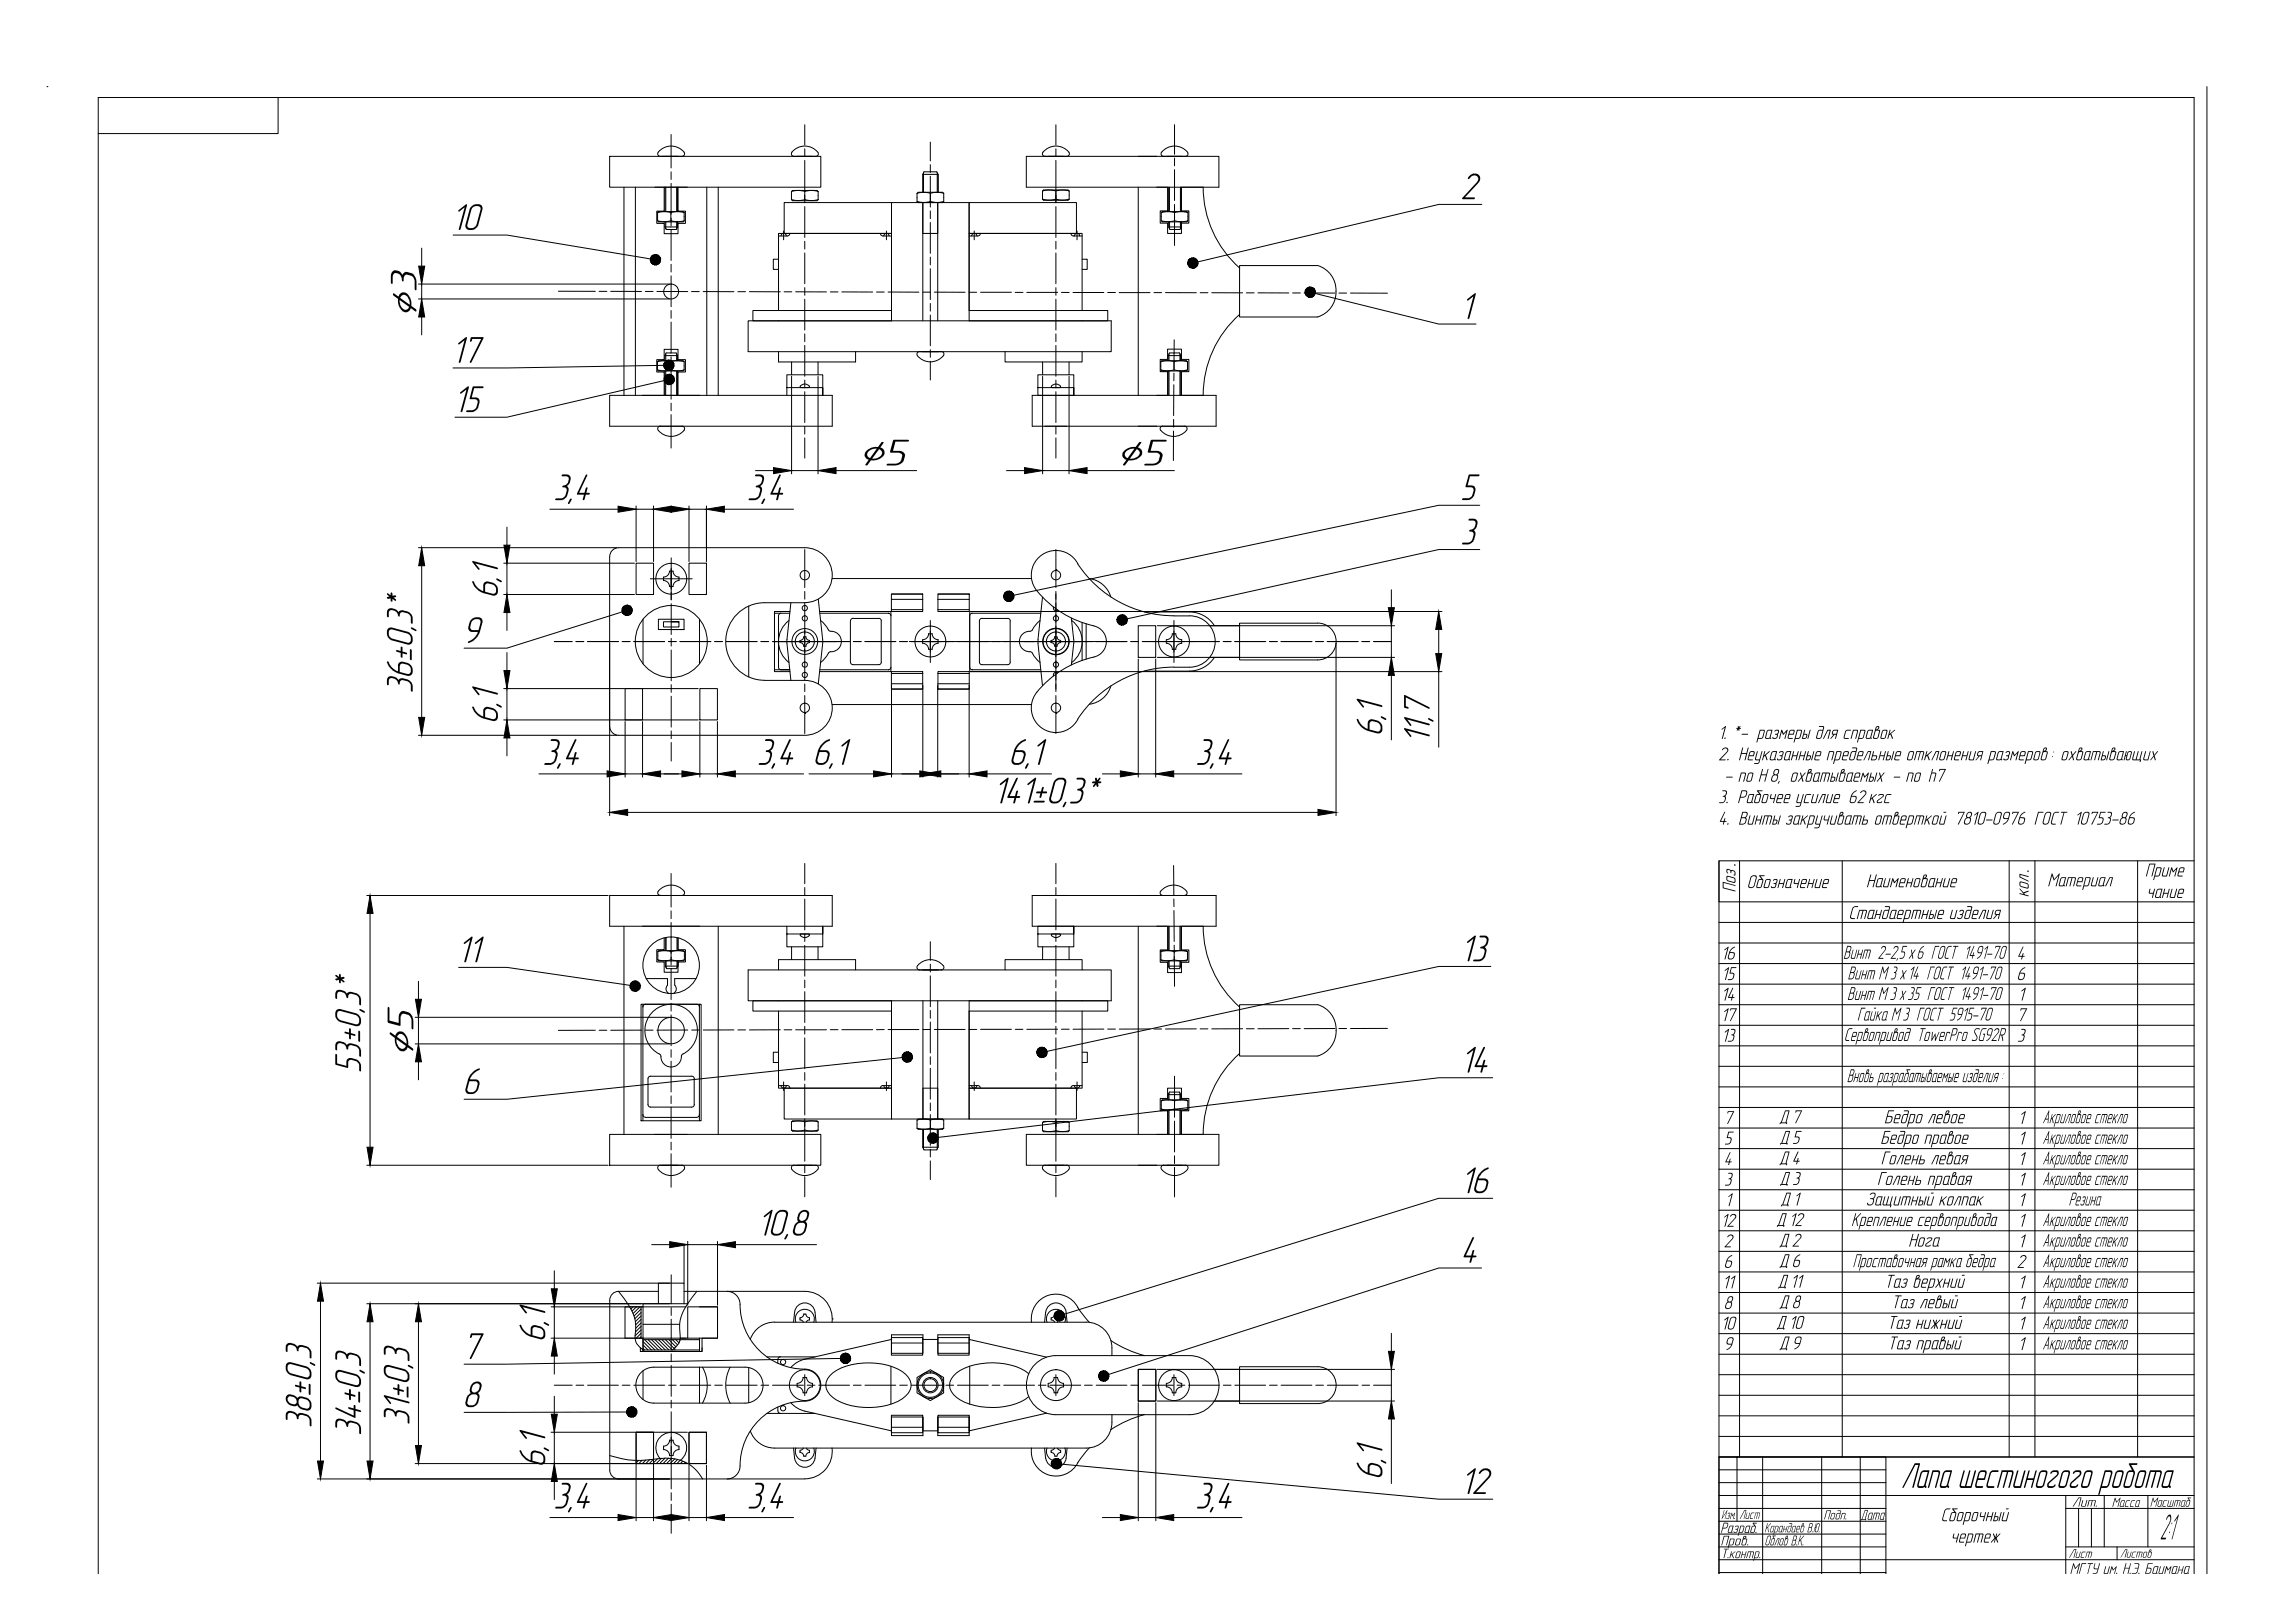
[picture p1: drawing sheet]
<svg xmlns="http://www.w3.org/2000/svg" width="841mm" height="594mm" viewBox="0 0 841 594" stroke-linecap="round" stroke-linejoin="round" font-family="sans-serif">
<!-- layer: 0 -->
<g fill="none" stroke="#000" stroke-width=".37">
<path d="M17.2 31.7h.1M36 35.7v540.7M804.1 35.7v540.7M808.8 31.7v544.7M326.7 74.2v43.3M338.2 74.2v43.3M343.6 74.2v43.3M355.1 74.2v43.3M543 74.9h-15.8l-88.2 21M166 86.1h19.8l52.6 8.8M482 107.5l45.2 11.2h13.7M243.2 133.8l-57.4 1h-19.8"/>
<path d="M243.4 139.4l-57.6 13.4h-19.1M542.3 185.1h-15.1l-155.7 32.9M542.3 201.3h-15.1l-114.1 25.3M228 224.1l-42.2 13.3h-15.7M168.1 354.3h17.7l45.1 6.6M546.3 354h-19.1l-143.5 31.1M326.7 366.6v43.3M338.2 366.6v43.3M343.6 366.6v43.3M355.1 366.6v43.3M330.6 387.3l-144.8 15.3h-15.7M547 394.7h-19.8l-183.4 21.9"/>
<path d="M547 438.9h-19.8l-137.2 42.5M542.9 464.4h-15.7l-121 39M249.3 490.1h2.7v-11.5h10.9v11.5h-5.6v4.9h-22.6M307.9 497.6l-122.1 2h-15.7M326.7 491.9v3.8M326.7 488.9h11.5M343.7 488.9h11.4M229.6 517.2l-59.5 .1M326.7 525.8h11.5M343.7 525.8h11.4M389 536.3l138.2 12.8h19.8M629.9 533.6h6.6v23.6"/>
<path d="M636.5 533.6h9.4v42.8M645.9 533.6h21.7v42.8M667.6 533.6h14.1v42.8M681.7 533.6h9.4v42.8M804.1 533.6h-174.2v42.8M629.9 552.5h61.2M629.9 557.2h61.2M691.1 547.7h113M757 547.7v28.7M757 552.5h47.1M691.1 571.3h113M757 566.6h47.1"/>
</g>
<!-- layer: 0.6 -->
<g fill="none" stroke="#000" stroke-width=".37">
<path d="M36 35.7h768.1M101.9 35.7v13.2h-65.9M223.4 57.3h77.4v11.3h-77.4zM241.7 55.2a5.9 5.9 0 0 1 9.2 1l-.3 .7-.7 .4h-7.9a.95 .95 0 0 1-.9-.6 .95 .95 0 0 1 .1-1zM290.7 55.2a6 6 0 0 1 9.2 1l-.2 .7-.8 .4h-8a.95 .95 0 0 1-.8-.6 .95 .95 0 0 1 .1-1zM376.1 57.3h70.6v11.3h-70.6zM382.7 55.2a5.9 5.9 0 0 1 9.2 1l-.2 .7-.8 .4h-8a.92 .92 0 0 1-.8-.6 .92 .92 0 0 1 .1-1zM417.1 57.3h6.8M425.7 55.7a.95 .95 0 0 0-.1 1 .95 .95 0 0 0 .8 .6h8a.95 .95 0 0 0 .9-.6 .95 .95 0 0 0-.1-1 6.1 6.1 0 0 0-9.5 0M228.7 68.6v76.2M232.8 68.6v76.2M240 68.6h11.9"/>
<path d="M241 77.9l.4-.4h8.9l.4 .4v3l-.4 .4h-8.9l-.4-.4zM243.4 68.6v8.7h-2.7v4.5h2.7v3.8h5.1v-3.8h2.7v-4.5h-2.7v-8.7M243.7 68.6v8.9M245.8 77.9v3M248.3 68.6v8.9M250.8 77.9l-1.4-.3h-2.1a4.5 4.5 0 0 1-3.5-.1l-2.8 .4M259 68.6v76.2M263.2 68.6v76.2M290 73.1v-3l.5-.3h8.9l.4 .3v3M290 73.1l.5 .4h8.9l.4-.4M290.1 73.1l2.8 .4 2.1-.4M294.9 70.1v3"/>
<path d="M295 73.1l2.7 .4 2.1-.4M299.8 70.1l-1.4-.3h-2.1a4.5 4.5 0 0 1-3.4 0l-2.8 .3M326.7 74.2v39.5h-50.8v3.8h50.8M336.1 70.8l.4-.4h8.9l.4 .4v3l-.4 .4h-8.9l-.4-.4zM336.1 73.8l1.4 .3h2.1a4.5 4.5 0 0 1 3.4 0l2.8-.3M338.1 63.9v6.5M338.2 74.2v11.3h5.4v-11.3M338.6 62.9h4.7l.5 1h-5.7zM340.9 70.8v3M343.8 63.9v6.5M345.8 70.8l-1.3-.3h-2.2a4.5 4.5 0 0 1-3.4-.1l-2.8 .4M355.1 74.2v11.3h39.4v-11.3h-107.1v11.3h39.3h-41.4v28.2"/>
<path d="M382 70v3M382 73l.5 .3h8.9l.4-.3M382 70l.5-.4h8.9l.4 .4M382.1 72.9l2.8 .4 2-.4M386.9 70l-2-.4-2.8 .4M386.9 70v3M386.9 72.9l2.8 .4 2.1-.4M391.8 70l-2.1-.4-2.8 .4M391.8 70v3M417.1 68.6v76.2M423.9 68.6h4v8.6h-2.7v4.5h2.7v3.8h5.1v-3.8h2.7v-4.5h-2.7v-8.6h7.9M425.5 77.9v3l.5 .4h8.9l.4-.4v-3"/>
<path d="M425.5 77.9l.5-.4h8.9l.4 .4M428.3 68.6v8.9M430.4 77.9v3M432.9 68.6v8.9M435.3 77.9l-1.4-.3h-2.1a4.5 4.5 0 0 1-3.4-.1l-2.8 .4M440.9 68.5a39.5 39.5 0 0 0 13.4 29.7M241 80.8l1.4 .4h2.1a4.5 4.5 0 0 1 3.5 0l2.8-.4M243.7 83.1h4.6l-.5 1h-3.6zM243.7 81.3v1.8M248.3 81.3v1.8M285.3 94.9h-1.9v3.8h1.9M288.1 86.4a.95 .95 0 0 0-.9-.9 .95 .95 0 0 0-1 .9"/>
<path d="M289.4 85.5a.95 .95 0 0 1-.9 .9h-3.2M322.6 85.5a.95 .95 0 0 0 1 .9h3.1M325.8 86.4a.95 .95 0 0 0-.9-.9 .95 .95 0 0 0-1 .9M358 86.4a.95 .95 0 0 0-1-.9 .95 .95 0 0 0-.9 .9M359.3 85.5a.95 .95 0 0 1-1 .9h-3.2M392.4 85.5a.95 .95 0 0 0 1 .9h3.2M395.7 86.4a.95 .95 0 0 0-1-.9 .95 .95 0 0 0-.9 .9M396.6 94.9h1.8v3.8h-1.8M425.6 80.8l1.4 .4h2.1a4.5 4.5 0 0 1 3.4 0l2.8-.4M428.3 83.1h4.6l-.5 1h-3.7zM428.3 81.3v1.8M432.9 81.3v1.8"/>
<path d="M482.8 97.2a10 10 0 0 1 6.8 9.5 10 10 0 0 1-6.8 9.4M482.9 97.3h-28.6v18.8h28.6M274.2 117.5h133v11.3h-133zM396.6 113.7v-28.2h-41.5v28.2h50.8v3.8h-50.8M454.3 115.1a39.5 39.5 0 0 0-13.4 29.7M240.9 135.5l.5 .4h8.9l.4-.4M240.9 132.5l.5-.4h8.9l.4 .4M240.9 132.5v3M241 135.5l2.8 .3 2-.3M243.6 130.2v1.9M243.6 135.9v8.9M244.1 129.3h3.7l.5 .9h-4.7z"/>
<path d="M245.8 132.5l-2-.4-2.8 .4M245.8 132.5v3M245.8 135.5l2.8 .3 2.1-.3M248.3 130.2v1.9M248.3 135.9v8.9M250.7 132.5l-2.1-.4-2.8 .4M250.7 132.5v3M285.3 128.8v3.8h28.2v-3.8M290.1 132.6v4.7M299.8 132.6v4.7M336.2 130.3a6.1 6.1 0 0 0 9.5 0M336.9 128.8h8"/>
<path d="M337 128.8a.95 .95 0 0 0-.9 .5 .95 .95 0 0 0 .1 1M345 128.8a.95 .95 0 0 1 .8 .5 .95 .95 0 0 1-.1 1M368.3 128.8v3.8h28.3v-3.8M382.1 132.6v4.7M391.8 132.6v4.7M425.4 135.5l1.4 .3h2.1a4.5 4.5 0 0 1 3.5 0l2.8-.3M428.1 130.2v1.9M428.1 135.9v8.9M428.6 129.3h3.6l.5 .9h-4.6zM430.2 132.5v3M432.7 130.2v1.9M432.7 135.9v8.9"/>
<path d="M435.2 132.5l-1.4-.3h-2.1a4.5 4.5 0 0 1-3.5-.1l-2.8 .4M435.2 132.5l-.5-.4h-8.9l-.4 .4v3l.4 .4h8.9l.5-.4M435.2 132.5v3M223.4 144.8h81.6v11.3h-81.6zM241.2 157.6a6.1 6.1 0 0 0 9.5 0M242 156.1a.95 .95 0 0 0-.9 .5 .95 .95 0 0 0 .1 1M243.4 144.8v-8.5h-2.7v-4.6h2.7v-3.7h5.1v3.7h2.7v4.6h-2.7v8.5M249.9 156.1a.95 .95 0 0 1 .9 .5 .95 .95 0 0 1-.1 1M288.3 142h13.2v2.8v-7.5h-13.2v7.5M293.5 142h2.8M293.5 141.9h-.1a1.31 1.31 0 0 1 1.9-1.2l1.3 .7-.3 .5M378.3 144.8h67.4v11.3h-67.4z"/>
<path d="M380.3 142h13.2v2.8v-7.5h-13.2v7.5h13.2M385.5 142h2.8M385.6 141.9h-.2a1.31 1.31 0 0 1 1.9-1.2l1.3 .7-.2 .5M423.9 144.8h4v-8.7h-2.7v-4.5h2.7v-3.7h5.1v3.7h2.7v4.5h-2.7v8.7h7.9M425.4 157.6a6.1 6.1 0 0 0 9.4 0M426.1 156.1a.95 .95 0 0 0-.9 .5 .95 .95 0 0 0 .1 1M434.1 156.1a.95 .95 0 0 1 .8 .5 .95 .95 0 0 1-.1 1M233.1 206.3h6.4v11.4h-6.4zM243.1 211.4a2.18 2.18 0 0 0 2.2-2.2h1.3a2.18 2.18 0 0 0 2.2 2.2v1.3a2.11 2.11 0 0 0-2.2 2.1h-1.3a2.18 2.18 0 0 0-2.1-2.2zM252.5 206.3h6.4v11.4h-6.4zM299.9 219.4l1.6 16.3M304.9 211.9h73.1"/>
<path d="M326.7 217.6h11.4v6.4h-11.4zM326.7 217.6h11.4M326.7 219.5h11.5M343.6 219.5h11.5M343.7 217.6h11.5v6.4h-11.5zM343.7 217.6h11.4M382 218.8l-1.6 16.9M386.9 208.6h.1M395 206.5a42.4 42.4 0 0 0 35.2 19.1 19 19 0 0 1 9.1 .6 9.4 9.4 0 0 1 5.9 10.5 9.4 9.4 0 0 1-9.3 7.7 44.8 44.8 0 0 0-29.2 7.1 42.2 42.2 0 0 0-11.7 11.8M395 206.5a9.1 9.1 0 0 0-13.7-2.9 9.1 9.1 0 0 0-.3 14 37.5 37.5 0 0 0 19.9 11.6M399.2 211.9a9.5 9.5 0 0 1 7.9 6.7M235.6 226.8v16.3"/>
<path d="M246 230.6h4.7v-3.8h-9.4v3.8h9.4M246 227.7h2.8v1.9h-5.7v-1.9h5.7M256.3 226.8v16.3M274.4 222v26M283.8 224.6h5.6M286.3 224.6a.95 .95 0 0 0-1 1v18.8l.3 .6 .7 .3M288.4 235.7l1.4 13.5M289.1 227.3a9.6 9.6 0 0 0 0 15.3M289.5 224h-5.7v22h5.7M289.8 220.8l-1.4 14.9M293.2 234.6l.8-.3 .5-1.1h.8l.3 .8 1.1 .6-.1 .8-1 .5-.3 .8h-.8l-.2-.8-1.1-.5zM294.9 220.7a10.1 10.1 0 0 0 10.1-10.1 10.1 10.1 0 0 0-10.1-10h-68.2a3.3 3.3 0 0 0-3.3 3.3v62.2a3.2 3.2 0 0 0 3.3 3.2h68.2a10.1 10.1 0 0 0 10.1-10 10.1 10.1 0 0 0-10.1-10.1h-14.8a14.2 14.2 0 0 1-14.1-14.2 14.2 14.2 0 0 1 14.2-14.2h14.7"/>
<path d="M300.4 224h26.1v22h-26.1M300.5 224.6h25.3M300.7 227.3l2.2 2.3a2.21 2.21 0 0 0 2.7 1.7 3.7 3.7 0 0 1 2.7 4.2 3.7 3.7 0 0 1-3.8 3.2M301.5 235.7l-1.6 14.8M304.4 238.7l-.7 .3-1.2 1.9-1.8 1.7M311.6 227.4l.1 15.5 .9 .5h9.4a.95 .95 0 0 0 1-.9l-.1-15.1M323 227.4a.95 .95 0 0 0-1-.9h-9.4a.88 .88 0 0 0-.9 .9M325.5 224.6a.95 .95 0 0 1 1 1M326.7 223.3h11.5M338.1 234.3v1.3M338.1 234.3a2.11 2.11 0 0 0 2.1-2.2h1.4a2.18 2.18 0 0 0 2.2 2.2v1.3a2.18 2.18 0 0 0-2.2 2.2h-1.4a2.11 2.11 0 0 0-2.1-2.2M343.6 223.3h11.5"/>
<path d="M356.1 224.6h25.3M356.3 224.6a.95 .95 0 0 0-.9 1v18.8a.95 .95 0 0 0 .9 .9M358.9 227.4v15.1a.95 .95 0 0 0 1 .9h9.3M369.2 226.5h-9.3a.95 .95 0 0 0-1 .9M369.3 226.5a.95 .95 0 0 1 .9 .9M370.2 227.4v15.1a.95 .95 0 0 1-.9 .9M377.4 238.7l.8 .3 1.2 1.9 1.8 1.7M380.4 235.7l1.6 15.4M381.2 227.3l-2.2 2.3a2.21 2.21 0 0 1-2.7 1.7 3.7 3.7 0 0 0-2.7 4.2 3.7 3.7 0 0 0 3.8 3.2M381.5 224h-26.1v22h26.1M385.2 234.6l.8-.3 .5-1.1h.9l.2 .8 1.1 .6v.8l-1.1 .5-.2 .8h-.9l-.2-.8-1.1-.5zM386.1 222.3a.95 .95 0 0 0 .3 1.2 .95 .95 0 0 0 1.2-.1"/>
<path d="M392.6 226.4l.9 9.3M392.8 227.3a9.6 9.6 0 0 1 0 15.3M393.5 235.7l-.9 7.8M396.6 228v13.9M398 228.5v12.9M400.9 229.3a5.8 5.8 0 0 1 4.5 5.7 5.8 5.8 0 0 1-4.5 5.6 36 36 0 0 0-22 14.6 9 9 0 0 0 4 12.1 9 9 0 0 0 12.1-3.9M417.1 229.2h6.4v11.6h-6.4zM419.4 224.1h16.5a10.8 10.8 0 0 1 9.1 5.1M427.4 234.3v1.3M427.4 234.3a2.11 2.11 0 0 0 2.2-2.2h1.3a2.18 2.18 0 0 0 2.2 2.2l-.1 1.3a2.18 2.18 0 0 0-2.1 2.2h-1.3a2.11 2.11 0 0 0-2.2-2.2M443.3 229.2h11M454.3 228.2h28.6a6.7 6.7 0 0 1 6.7 6.8 6.7 6.7 0 0 1-6.7 6.7h-28.6z"/>
<path d="M229.1 252.2h6.4v11.5h-6.4zM256.5 252.2h6.4v11.5h-6.4zM283.8 245.3h5.6h-3.2M300.5 245.3h25.3M304.9 258h73.1M326.5 244.4a.95 .95 0 0 1-1 .9M326.7 246h11.4v6.4h-11.4zM326.7 252.4h11.4M326.7 246.7h11.5M326.7 250.4h11.5M343.6 246.7h11.5M343.6 250.4h11.5"/>
<path d="M343.7 246h11.5v6.4h-11.5zM343.7 252.4h11.5M356.1 245.3h25.3M387.6 246.5a.95 .95 0 0 0-1.2-.1 .95 .95 0 0 0-.3 1.2M407.1 251.3a9.4 9.4 0 0 1-7.9 6.6M443.3 240.8h11M445 240.8a10.8 10.8 0 0 1-9.1 5h-16.5M294.9 261.3h.1M386.9 261.3h.1M629.9 315.3v15h174.2M637.5 315.3v218.3M675.1 315.3v218.3"/>
<path d="M736.3 315.3v218.3M745.7 315.3v218.3M783.4 315.3v218.3M804.1 315.3h-174.2v261.1M223.4 328h81.6v11.2h-81.6zM228.7 339.2v76.3M242 327.9a.95 .95 0 0 1-.9-.5 .95 .95 0 0 1 .1-1 6 6 0 0 1 9.7 .5l-.3 .7-.7 .3M263.2 339.2v76.3M288.3 339.2v7.6h13.2v-7.6v2.9h-13.2M378.3 328h67.4v11.2h-67.4zM393.5 339.2h-13.2v7.6h13.2v-7.6v2.9h-13.2M417.1 339.2v76.3"/>
<path d="M423.9 339.2h4v8.7h-2.7v4.6h2.7v3.7h5.1v-3.7h2.7v-4.6h-2.7v-8.7h7.9M426.1 327.9a.92 .92 0 0 1-.9-.5 .92 .92 0 0 1 .2-1 6 6 0 0 1 9.6 .5l-.2 .7-.7 .3M428.1 339.2v9M432.7 339.2v9M440.9 339.2a39.5 39.5 0 0 0 13.4 29.7M629.9 337.8h174.2M236.8 358.4h7.8v2.4M241.1 348.6l.3-.4h9l.4 .4M241.1 348.6v3M241.1 351.6l.3 .3h9l.4-.3M241.1 348.6l2.7-.4 2.1 .4v3l-2.8 .3-2-.4M243.4 343.5v4.3h-2.7v4.5h2.7v3.8h5.1v-3.8h2.7v-4.5h-2.7v-4.3"/>
<path d="M243.8 353.9h4.6l-.4 .9h-3.7zM243.8 343.4v4.8M243.8 351.9v2M246 351.5l2.8 .4 2-.4M248.4 343.5v4.7M248.4 351.9v2M250.8 348.6v3M250.8 348.6l-2-.4-2.8 .4M255.1 358.4h-7.9v2.4M274.2 355.2h133v11.4h-133zM285.3 355.2v-3.7h28.2v3.7M290.1 346.8v4.7"/>
<path d="M293.4 342.1h3.1a1.31 1.31 0 0 1-1.9 1.3l-1.3-.8zM299.8 346.8v4.7M336.7 353.2a6 6 0 0 1 9.2 1l-.2 .7-.8 .3h-7.9a.95 .95 0 0 1-.9-.5 .95 .95 0 0 1 .1-1zM368.3 355.2v-3.7h28.3v3.7M382.1 346.8v4.7M385.5 342.1h3a1.31 1.31 0 0 1-1.9 1.3l-1.3-.8 .3-.5M391.8 346.8v4.7M425.4 348.6l.4-.4h9l.4 .4M425.4 351.6l.4 .3h9l.4-.3M425.4 348.6v3M425.4 351.5l2.8 .4 2.1-.4M428.1 353.9h4.6l-.4 .9h-3.7z"/>
<path d="M428.1 351.9v2M430.3 348.6l-2.1-.4-2.8 .4M430.3 348.6v3M430.3 351.5l2.8 .4 2.1-.4M432.7 351.9v2M435.2 348.6l-2.1-.4-2.8 .4M435.2 348.6v3M629.9 352.9h174.2M629.9 345.4h174.2M234.9 367.8h22v42.7h-22zM235.6 367.8v42.7M244.6 360.8a1.88 1.88 0 0 0 .5 3"/>
<path d="M247.3 360.8a1.88 1.88 0 0 1-.5 3M256.3 367.8v42.7M256.3 368.8a.95 .95 0 0 0-1-1h-18.7a.95 .95 0 0 0-1 1M285.3 370.3v28.3h41.4h-39.3v11.3h107.1v-11.3h-39.4v11.3M326.7 366.6h-50.8v3.7h50.8v39.6M355.1 366.6h50.8v3.7h-50.8v28.3h41.5v-28.3M482.9 368a9.9 9.9 0 0 1 6.7 9.4 9.9 9.9 0 0 1-6.7 9.4h-28.6v-18.8h28.6M629.9 375.5h174.2M629.9 368h174.2M629.9 360.5h174.2M238.4 394.2h15.1M238.4 394.2a.95 .95 0 0 0-.9 .9v9.4a.95 .95 0 0 0 .9 1h15.1a.95 .95 0 0 0 .9-1v-9.4a.89 .89 0 0 0-.9-.9"/>
<path d="M249.7 386.9l.1-.5a9.7 9.7 0 0 0 3.8-14.8 9.7 9.7 0 0 0-15.3 0 9.7 9.7 0 0 0 3.8 14.8 3.8 3.8 0 0 0 3.5 4.4 3.8 3.8 0 0 0 4.1-3.9M285.3 397.6h3.2a.95 .95 0 0 1 .9 .9M285.3 385.4h-1.9v3.8h1.9M286.2 397.6a.95 .95 0 0 0 1 1 .95 .95 0 0 0 .9-1M323.9 397.6a.95 .95 0 0 0 1 1 .95 .95 0 0 0 .9-1M326.7 397.6h-3.1a.95 .95 0 0 0-1 .9M355.1 397.6h3.2a.95 .95 0 0 1 1 .9M356.1 397.6a.95 .95 0 0 0 .9 1 .95 .95 0 0 0 1-1M393.8 397.6a.95 .95 0 0 0 .9 1 .95 .95 0 0 0 1-1M396.6 397.6h-3.2a.95 .95 0 0 0-1 .9M396.6 385.4h1.9v3.8h-1.9M428.6 400h3.6l.5 .9h-4.6z"/>
<path d="M454.3 385.8a39.5 39.5 0 0 0-13.4 29.7M629.9 398.1h174.2M629.9 390.6h174.2M629.9 383.1h174.2M223.4 415.5h77.4v11.3h-77.4zM235.6 408.3l.3 .6 .6 .4 18.8-.1a.95 .95 0 0 0 1-.9M240 415.5h11.9M290 410.9v3M290 410.9l.5-.4h8.9l.4 .4M290 413.9l.5 .4h8.9l.4-.4M290.1 413.9l2.1 .4 2.8-.4M294.9 410.9v3"/>
<path d="M294.9 410.9l-2-.4-2.8 .4M295 413.9l2 .4 2.8-.4M299.8 410.9l-2.1-.4-2.7 .4M299.8 410.9v3M336.1 410.2l.4-.3h8.9l.4 .3v3l-.4 .4h-8.9l-.4-.4zM336.1 413.2l1.4 .3h2.1a4.5 4.5 0 0 1 3.4 .1l2.8-.4M338.1 413.6v6.6M338.2 409.9v-11.3h5.4v11.3M340.9 410.2v3M343.8 413.6v6.6M345.8 410.2l-1.3-.3h-2.2a4.5 4.5 0 0 1-3.4 0l-2.8 .3M376.1 415.5h70.6v11.3h-70.6z"/>
<path d="M382 411.1v3M382 411.1l.5-.4h8.9l.4 .4M382 414.1l.5 .4h8.9l.4-.4M382.1 414.1l2.8 .4 2-.4M386.9 411.1l-2-.3-2.8 .3M386.9 411.1v3M386.9 414.1l2.8 .4 2.1-.4M391.8 411.1l-2.1-.3-2.8 .3M391.8 411.1v3M423.9 415.5h4v-8.6h-2.7v-4.6h2.7v-3.7h5.1v3.7h2.7v4.6h-2.7v8.6h7.9M425.5 403.2l.4-.4h9l.4 .4M425.5 403.2v3"/>
<path d="M425.5 406.2l.4 .4h9l.4-.4M425.5 406.2l2.8 .3 2.1-.3M428.1 400.9v1.9M428.1 406.6v8.9M430.4 403.2l-2.1-.4-2.8 .4M430.4 403.2v3M430.4 406.2l2.8 .3 2.1-.3M432.7 400.9v1.9M432.7 406.6v8.9M435.3 403.2l-2.1-.4-2.8 .4M435.3 403.2v3M629.9 413.2h174.2"/>
<path d="M629.9 405.6h174.2M241.9 426.8h8M242 426.7a.97 .97 0 0 0-.9 .6 .97 .97 0 0 0 .1 1 5.9 5.9 0 0 0 9.7-.5l-.3-.7-.7-.4M290.9 426.8h8M290.9 426.7a.97 .97 0 0 0-.8 .6 .97 .97 0 0 0 .1 1 6 6 0 0 0 9.7-.5l-.2-.7-.7-.4M338.1 420.2h5.7l-.5 1h-4.7zM382.9 426.8h8M382.9 426.7a.94 .94 0 0 0-.8 .6 .94 .94 0 0 0 .1 1 5.9 5.9 0 0 0 9.7-.5l-.2-.7-.8-.4M417.1 426.8h6.8M426.4 426.8h8M426.4 426.7a.95 .95 0 0 0-.8 .6 .95 .95 0 0 0 .1 1M434.4 426.7a.97 .97 0 0 1 .9 .6 .97 .97 0 0 1-.1 1 6.1 6.1 0 0 1-9.5 0"/>
<path d="M629.9 435.8h174.2M629.9 428.2h174.2M629.9 420.7h174.2M629.9 458.3h174.2M629.9 450.8h174.2M629.9 443.3h174.2M226.7 473a22.6 22.6 0 0 1 6.2 12l.1 1.5a8.8 8.8 0 0 0 .1 5.2l2.5 2.7h20.7M226.7 473h14.6M226.7 473a3.2 3.2 0 0 0-3.3 3.2v62.3M234.9 478.6v11.5M241.3 477.5v-7.5h9.4v7.5M250.7 473h44.2a10.1 10.1 0 0 1 10 11.3"/>
<path d="M252 477.5h-16.4v17.5v-4.9h-6.5l-.1-11.5h6.6M255.4 473a24.3 24.3 0 0 0-6.1 10.5l-.2 3a8.8 8.8 0 0 1-.2 5.2l-2.5 2.7M256.3 478.6h6.6v11.5h-10.9M266.4 473a4.8 4.8 0 0 1 4.8 4.7 23.9 23.9 0 0 0 24.7 23.8 5.9 5.9 0 0 1 4.9 6.3 5.9 5.9 0 0 1-5.9 5.4 23.9 23.9 0 0 0-23.8 24.6 4.8 4.8 0 0 1-4.7 3.9M395 478.9l4.2 5.4M395 478.9a9 9 0 0 0-10.8-4.5 9 9 0 0 0-6.2 9.9M629.9 473.4h174.2M629.9 465.9h174.2M234.7 493.6v1.4h22.6v-1.4M235.6 490.7h20.7M235.6 485h13.5M247.3 493.7v.7"/>
<path d="M256.3 490.1v4.9M275 490.5a9.3 9.3 0 0 1 8.8-6.2l114.3-.1a9.4 9.4 0 0 1 9.4 9.5M281 497h17.7M285 497.9v1.4M286 496.9a.95 .95 0 0 0-.9 1M291.2 480.6l-.4 3.7M291.7 484.3a3.5 3.5 0 0 1 3.2-4.8 3.5 3.5 0 0 1 3.3 4.8M294.5 481.3l-.2 .8-1.1 .6v.7l.7 .3 .5 .6M294.5 481.3h.8M295 497.8a9.8 9.8 0 0 0-5.2 3.1M295.3 481.3l.3 .8 1 .6 .1 .7-.8 .3-.5 .6M298.7 480.6a3.7 3.7 0 0 0-3.8-3.4 3.7 3.7 0 0 0-3.7 3.4"/>
<path d="M298.7 480.6l.4 3.7M305 483.1h.1M326.7 489.9h11.4v6.4h-11.4zM326.7 488.9v6.8h11.5v-6.8M326.7 490.6l-31.8 7.2M326.7 491.9h11.5M338.2 490.6h5.5M343.7 488.9v6.8h11.4v-6.8M343.7 491.9h11.4M343.7 489.9h11.4v6.4h-11.4zM355.1 490.6l28.4 6.5M379.3 499.7l2.9-2.1a10.8 10.8 0 0 1 4.8-1.1h48.9a10.8 10.8 0 0 1 10.8 10.8 10.8 10.8 0 0 1-10.8 10.8h-48.9a10.8 10.8 0 0 1-10-6.6 10.8 10.8 0 0 1 2.3-11.8z"/>
<path d="M383.2 480.6l-.4 3.7M383.7 484.3a3.5 3.5 0 0 1 3.3-4.8 3.5 3.5 0 0 1 3.2 4.8M386.5 481.3h.8M386.6 481.3l-.3 .8-1.1 .6v.7l.8 .3 .5 .6M387.4 481.3l.2 .8 1.1 .6v.7l-.7 .3-.5 .6M390.7 480.6l.3 3.7M390.7 480.6a3.7 3.7 0 0 0-3.7-3.4 3.7 3.7 0 0 0-3.8 3.4M407.1 491l5.9 3.2 6.4 2.3M407.5 493.7v2.8M629.9 496h174.2M629.9 488.5h174.2M629.9 480.9h174.2"/>
<path d="M235.3 502.4l2.4-1.4 1.9-.3h33.4a6.6 6.6 0 0 1 6.6 6.6 6.6 6.6 0 0 1-6.6 6.6h-33.4a6.6 6.6 0 0 1-6.2-4.3 6.6 6.6 0 0 1 1.9-7.2zM235.6 502.1v10.5M256.3 500.7v13.2M257.4 500.7a13.2 13.2 0 0 1 0 13.2M267.6 500.7a14.2 14.2 0 0 0 0 13.2M274.4 500.9v12.9M281 517.7h17.7M285 515.4v1.3M285.1 516.7a.95 .95 0 0 0 .9 1M289.8 513.8a9.8 9.8 0 0 0 5.2 3M292.1 507.9a2.18 2.18 0 0 1 2.2 2.2M294.3 504.5h1.3a2.18 2.18 0 0 0 2.2 2.2l-.1 1.3"/>
<path d="M294.3 504.5a2.18 2.18 0 0 1-2.2 2.2v1.3M294.9 516.8l31.8 7.3v-5.1h11.5v5.1h5.5v-5.1h11.4v5.1l28.4-6.5M297.8 507.9a2.18 2.18 0 0 0-2.2 2.2h-1.3M304.1 503.9a20.1 20.1 0 0 1 14.7-4.7 21 21 0 0 1 13.1 4.1 5 5 0 0 1 0 8 22.4 22.4 0 0 1-17.6 4 17.4 17.4 0 0 1-10.2-4.5 4.8 4.8 0 0 1 0-6.9zM326.5 500.4v13.9M326.7 518.4h11.4v6.3h-11.4zM326.7 519v6.8M336.1 504.5l4.8-2.8 4.9 2.8v5.7l-4.9 2.8-4.8-2.8zM338.2 519v6.8M343.7 519v6.8M343.7 518.4h11.5v6.3h-11.5zM355.1 519v6.8"/>
<path d="M355.4 500.4v13.9M377 503.1a24.5 24.5 0 0 0-21.7-2.7 10.1 10.1 0 0 0-7.2 5.8 6.1 6.1 0 0 0 3.7 6.5 26.1 26.1 0 0 0 23.9-.1l1.3-1M384.1 507.9a2.18 2.18 0 0 1 2.2 2.2M386.3 504.5h1.3a2.18 2.18 0 0 0 2.2 2.2l-.1 1.3M386.3 504.5a2.18 2.18 0 0 1-2.2 2.2v1.3M389.8 507.9a2.18 2.18 0 0 0-2.2 2.2h-1.3M407.5 518.1v2.9M417.1 501.6h6.5v11.6h-6.5zM419.4 518.1l-6.4 2.3-5.9 3.2M427.4 506.7v1.3M427.4 506.7a2.11 2.11 0 0 0 2.2-2.2h1.3a2.18 2.18 0 0 0 2.2 2.2l-.1 1.3M427.4 507.9a2.11 2.11 0 0 1 2.2 2.2h1.3a2.18 2.18 0 0 1 2.2-2.2"/>
<path d="M445 501.6h9.3M445 513.2h9.3M454.3 500.6h28.6a6.8 6.8 0 0 1 6.7 6.7 6.8 6.8 0 0 1-6.7 6.8h-28.6zM629.9 518.6h174.2M629.9 511h174.2M629.9 503.5h174.2M223.4 538.4a3.2 3.2 0 0 0 3.3 3.3h68.2M223.4 533.1a35.6 35.6 0 0 0 18.3 1.1 14.9 14.9 0 0 1 15.8 7.5M233.1 524.6v11.5h6.4M233.1 524.6h6.4v9.9M233.1 524.6h6.4M233.1 536.1h18.9"/>
<path d="M241.9 534.2a5.7 5.7 0 0 1 .4-8.2 5.7 5.7 0 0 1 8.1 .7 5.7 5.7 0 0 1-1.1 8.1M243.2 529.7v1.3M243.2 529.7a2.11 2.11 0 0 0 2.1-2.2h1.3a2.18 2.18 0 0 0 2.2 2.2v1.3M243.2 530.9a2.11 2.11 0 0 1 2.1 2.2h1.3a2.18 2.18 0 0 1 2.2-2.2M252.5 524.6h6.4v11.5h-6.4zM290.8 530.4l.4 3.7M291.2 534.1a3.7 3.7 0 0 0 3.7 3.3 3.7 3.7 0 0 0 3.8-3.3M291.7 530.4a3.5 3.5 0 0 0 3.2 4.7 3.5 3.5 0 0 0 3.3-4.7M294.4 530.4l-.5 .6-.7 .2v.8l.8 .2 .5 1.1M294.5 533.3h.8M295.4 530.4l.5 .6 .8 .2-.1 .8-.7 .2-.6 1.1M299.1 530.4l-.4 3.7"/>
<path d="M304.9 530.4a10.1 10.1 0 0 1-10 11.2M326.7 522.8h11.5M343.7 522.8h11.4M378 530.4a9 9 0 0 0 6.2 9.8 9 9 0 0 0 10.8-4.5M382.8 530.4l.4 3.7M383.2 534.1a3.7 3.7 0 0 0 3.8 3.3 3.7 3.7 0 0 0 3.7-3.3M383.7 530.4a3.5 3.5 0 0 0 3.3 4.7 3.5 3.5 0 0 0 3.2-4.7M386.5 530.4l-.5 .6-.8 .2v.8l.8 .2 .6 1.1M386.5 533.3h.8M387.5 530.4l.5 .6 .7 .2v.8l-.8 .2-.5 1.1M391 530.4l-.3 3.7M399.2 530.3l-4.2 5.4"/>
<path d="M407.5 521a9.4 9.4 0 0 1-9.4 9.4h-114.3a9.4 9.4 0 0 1-8.8-6.3M629.9 533.6h174.2M629.9 526.1h174.2M771.1 547.7v18.9M787.1 547.7v18.9M775.8 566.6v4.7"/>
<circle cx="245.9" cy="106.8" r="2.73"/>
<circle cx="246" cy="212" r="5.7"/>
<circle cx="294.9" cy="210.7" r="1.71"/>
<circle cx="387" cy="210.7" r="1.71"/>
<circle cx="246" cy="235" r="13.2"/>
<circle cx="294.9" cy="235" r="3.5"/>
<circle cx="294.9" cy="222.7" r=".95"/>
<circle cx="294.9" cy="226.5" r=".95"/>
<circle cx="294.9" cy="235" r="4.7"/>
<circle cx="340.9" cy="235" r="5.7"/>
<circle cx="387" cy="235" r="3.5"/>
<circle cx="387" cy="226.5" r=".95"/>
<circle cx="387" cy="235" r="4.7"/>
<circle cx="387" cy="235" r="4.8"/>
<circle cx="430.2" cy="235" r="5.7"/>
<circle cx="294.9" cy="243.4" r=".95"/>
<circle cx="294.9" cy="247.2" r=".95"/>
<circle cx="294.9" cy="259.3" r="1.71"/>
<circle cx="387" cy="243.4" r=".95"/>
<circle cx="387" cy="259.3" r="1.71"/>
<circle cx="245.9" cy="353.5" r="10.4"/>
<circle cx="245.9" cy="377.5" r="4.8"/>
<circle cx="287" cy="498.9" r=".95"/>
<circle cx="287" cy="515.8" r=".95"/>
<circle cx="294.9" cy="507.3" r="5.7"/>
<circle cx="340.9" cy="507.3" r="2.82"/>
<circle cx="340.9" cy="507.3" r="2.35"/>
<circle cx="340.9" cy="507.3" r="4.9"/>
<circle cx="340.9" cy="507.3" r="4.5"/>
<circle cx="387" cy="507.3" r="5.7"/>
<circle cx="430.2" cy="507.3" r="5.7"/>
</g>
<!-- layer: 0.3 -->
<g fill="none" stroke="#000" stroke-width=".37">
<path d="M244 68.6v8.9M248 68.6v8.9M338.4 63.2v7.2M343.5 63.2v7.2M428.6 68.6v8.9M432.6 68.6v8.9M154.5 90.9v6.6M244 81.3v2.5M248 81.3v2.5M428.6 81.3v2.5M432.6 81.3v2.5M153.3 109.5h92"/>
<path d="M153.3 104h92M154.5 104v5.5M154.5 116.1v6.6M244 135.9l-.1 8.9M244 129.6v2.5M248 129.6v2.5M248 135.9v8.9M290.1 137.9v35.7M299.8 137.9v35.7M382.1 137.9v35.7M391.8 137.9v35.7M428.4 129.6v2.5"/>
<path d="M428.4 135.9v8.9M432.4 129.6v2.5M432.4 135.9v8.9M276.9 172.4h6.6M290.1 172.4h9.7M306.4 172.4h29.5M368.9 172.4h6.6M382.1 172.4h9.7M398.4 172.4h32M185.8 193.1v6.6M201.5 186.5h25M233.1 186.5h12.8"/>
<path d="M233.1 185.3v20.4M239.5 185.3v20.4M246.1 186.5h12.8M252.5 185.3v20.4M258.9 185.3v20.4M265.4 186.5h25.4M153.3 200.6h72.8M154.5 207.2v55.5M184.6 217.7h47.9M184.6 206.3h47.9M185.8 206.3v11.4M509.9 216v6.6"/>
<path d="M185.8 224.4v6.5M185.8 239v6.6M223.4 235.6v63.1M355.8 224h172.6M424.1 229.2h87M489.6 235.6v63.1M509.9 229.2v11.6M527.2 230.5v8.9M184.6 252.2h71.3M185.8 252.2v11.5M326.7 251v33.6M338.2 251v33.6"/>
<path d="M343.6 251v33.6M355.1 251v33.6M355.8 246h172.6M417.1 241.4v43.2M423.5 241.4v43.2M424.1 240.8h87M509.9 247.4v23.6M527.2 246v27.7M153.3 269.3h72.8M184.6 263.7h71.3M185.8 270.3v6.5M229.1 264.3v20.3"/>
<path d="M235.5 264.3v20.3M256.5 264.3v20.3M262.9 264.3v20.3M197.5 283.4h25M229.1 283.4h6.4M230 297.5h253M242.1 283.4h7.8M256.5 283.4h6.4M269.5 283.4h25M296.5 283.4h23.6M326.7 283.4h11.5M343.6 283.4h11.5"/>
<path d="M361.7 283.4h23.6M404 283.4h6.6M417.1 283.4h6.4M430.1 283.4h25M134.4 328h88.5M135.6 334.5v85.7M428.4 339.2v9M432.4 339.2v9M153.3 359.4v6.6M244.1 343.4v4.8M244.1 351.9v2.5M248.1 343.4v4.8"/>
<path d="M248.1 351.9v2.6M428.4 351.9v2.5M432.4 351.9v2.6M152.2 372.6h93.1M153.3 372.6v9.7M152.2 382.3h93.1M153.3 388.9v6.6M338.4 413.6v7.3M343.5 413.6v7.3M428.4 400.3v2.5M428.4 406.6v8.9M432.4 400.3v2.5"/>
<path d="M432.4 406.6v8.9M134.4 426.8h88.5M238.8 455.9h6.6M250.7 455.9v14.1M252 454.7v23.4M252 455.9h10.9M262.9 454.7v23.4M269.5 455.9h29.7M116.3 470h129.1M117.4 476.6v58.5M134.4 477.5h111M201.9 478.6h49.5"/>
<path d="M203.1 465.4v6.6M203.1 478.6v11.5M232 478.6l-.8 .8M233.2 478.6l-1.6 1.6M234.5 478.6l-2.5 2.5M234.9 479.5l-2.6 2.5M135.6 484.1v51M153.3 484.1v45.3M201.9 490.1h49.5M203.1 496.7v6.6M234.9 480.7l-2.3 2.3M234.9 482l-2.1 2.1"/>
<path d="M234.9 483.3l-1.9 1.9M234.9 484.5l-1.9 2M234.9 485.8l-2.1 2.1M234.9 487.1l-2.2 2.2M234.9 488.3l-1.8 1.8M234.9 489.6l-.5 .5M235.6 493.9l.6 .5M235.6 492.6l1.9 1.8M235.6 491.3l3.1 3.1M236.2 490.7l3.8 3.7M237.5 490.7l3.8 3.7M238.8 490.7l3.7 3.7"/>
<path d="M240 490.7l3.8 3.7M241.3 490.7l3.8 3.7M242.6 490.7l3.8 3.7M243.9 490.7l3.2 3.2M245.1 490.7l2.6 2.6M246.4 490.7l1.9 1.9M247.7 490.7l1.1 1.2M248.9 490.7l.3 .2M509.9 488.3v6.6M203.1 511.4v6.6M417.1 513.7v43.3M423.6 513.7v43.3"/>
<path d="M424.1 513.2h87M424.1 501.6h87M509.9 501.6v11.6M509.9 519.7v23.7M152.2 536.1h99.7M201.9 524.6h50M203.1 524.6v11.5M233.1 525.1v31.9M234 534.9l-.9 .9M235.3 534.9l-1.2 1.2M236.7 534.8l-1.3 1.3M238.1 534.7l-1.4 1.4"/>
<path d="M239.5 534.5l-1.6 1.6M239.5 525.1v31.9M240.9 534.3l-1.7 1.8M242.4 534.1l-1.9 2M243.7 534.1l-2 2M245 534.1l-2 2M246.1 534.1l-1.8 2M247.3 534.3l-1.8 1.8M248.3 534.6l-1.5 1.5M249.3 534.8l-1.2 1.3M250.2 535.2l-.8 .9M251.1 535.5l-.5 .6"/>
<path d="M251.9 536v.1M252.5 536.6v20.4M258.9 536.6v20.4M629.9 538.3h61.2M116.3 541.7h129.1M201.5 555.8h25M203.1 542.6v6.6M233.1 555.8h12.8M246.1 555.8h12.8M265.5 555.8h25.3M404 555.8h6.6M417.1 555.8h6.5"/>
<path d="M430.1 555.8h25M629.9 543h61.2M629.9 547.7h61.2M761.7 552.5v14.1M766.4 552.5v14.1M629.9 561.9h61.2M629.9 566.6h61.2M629.9 576h61.2M629.9 571.3h61.2"/>
</g>
<g fill="#000">
<path d="M538.4 64.5l1-.7 1.5-.2 .9 .4 .6 .8v1.1l-.4 .8-5.2 5.6h3.4a.35 .35 0 0 1 .3 .4 .35 .35 0 0 1-.4 .3h-4.1l-.2-.2 5.3-5.9a1.53 1.53 0 0 0 0-2.5 1.53 1.53 0 0 0-2.4 .7l-.2 .3a.36 .36 0 0 1-.6 0 .36 .36 0 0 1 .2-.5zM168.1 76.9l2.6-2h.4l-2.3 9-.3 .3-.4-.3 2.2-8-1.9 1.5a.3 .3 0 0 1-.5 0 .3 .3 0 0 1 .2-.5zM144 99.3l1.1-.3 1.2 .3 1.2 1.4a1.54 1.54 0 0 1 1.8-1.1l1.7 .5 1.2 1.5 .4 1.5v3l-.2 .2-.5-.5v-2.5a2.43 2.43 0 0 0-1.3-2.3l-1.3-.4a1.26 1.26 0 0 0-1.4 1.6v.7a.5 .5 0 0 1-.7-.1 .5 .5 0 0 1 0-.7l-.8-1.6-1.2-.5a1.25 1.25 0 0 0-1.3 1.6v2l-.3 .4-.4-.6v-2.4l.3-1.1zM537.8 109.5l2.6-2.1 .4 .1-2.3 9-.4 .3-.3-.3 2.1-8-1.8 1.5h-.5zM168.1 125.6l2.5-2 .6 .1-2.4 9a.33 .33 0 0 1-.4 .2 .33 .33 0 0 1-.3-.3l2.1-8-2 1.6-.3-.2zM172.5 123.7l.3-.2h4.2l.2 .3-4.4 8.8-.4 .3-.3-.3 4.2-8.5h-3.2l-.2 .7-.5 .4-.2-.2zM168.8 143.6l2.5-2h.5l-2.4 9.1a.33 .33 0 0 1-.3 .2 .33 .33 0 0 1-.3-.3l2.2-8-1.9 1.5a.3 .3 0 0 1-.5 0 .3 .3 0 0 1 .2-.5zM173.3 141.6l3.7-.1a.35 .35 0 0 1 .2 .4 .35 .35 0 0 1-.4 .3h-3l-.9 3.4h1.3a1.46 1.46 0 0 1 1.5 2l-.6 1.9-1.1 1.1-1.2 .3-2-.2 .4-.4h1.7a1.8 1.8 0 0 0 1.7-1.4l.4-1.3a1.01 1.01 0 0 0-1-1.4h-1.8l-.1-.2zM206 173.9l1.6-.1a1.51 1.51 0 0 1 1.5 2l-.4 1.3-.6 .6a.42 .42 0 0 0-.3 .5 .42 .42 0 0 0 .4 .3l.2 1.1-1 2.6-1.6 1h-2.1a.35 .35 0 0 1-.2-.4 .35 .35 0 0 1 .4-.3h1.7a1.8 1.8 0 0 0 1.7-1.3l.4-1.4a.97 .97 0 0 0-1.1-1.3h-.3a.48 .48 0 0 1-.1-.7 .48 .48 0 0 1 .7-.1l.9-.5 .6-1.4a1.01 1.01 0 0 0-1-1.4h-1.5zM276.8 173.9l1.7-.1a1.51 1.51 0 0 1 1.5 2l-.5 1.3-.6 .6a.42 .42 0 0 0-.2 .5 .42 .42 0 0 0 .4 .3l.1 1.1-.9 2.6-1.6 1h-2.1a.35 .35 0 0 1-.3-.4 .35 .35 0 0 1 .5-.3h1.7a1.8 1.8 0 0 0 1.6-1.3l.4-1.4a.96 .96 0 0 0-.9-1.3l-.6-.1a1.43 1.43 0 0 1 1.4-1l.9-1.6a.98 .98 0 0 0-1-1.4h-1.5zM327.3 161.3l.4-.2h5l.4 .2-.3 .4h-4.7l-.8 3.4h1.9a1.96 1.96 0 0 1 2.4 2l-.4 1.4a3.5 3.5 0 0 1-3.4 2h-2.5l-.4-.3 .5-.4h2.5a2.37 2.37 0 0 0 2.4-1.3l.3-1.4a1.24 1.24 0 0 0-1.6-1.3l-2.8-.2zM421.8 161.2l5.4-.1 .3 .2-.3 .4h-4.7l-.8 3.4h1.9a1.96 1.96 0 0 1 2.4 2l-.4 1.4a3.5 3.5 0 0 1-3.4 2h-2.5l-.4-.3 .5-.4h2.6a2.26 2.26 0 0 0 2.3-1.3l.3-1.4a1.29 1.29 0 0 0-1.6-1.3h-2.4l-.4-.2z"/>
<path d="M208.9 182.7a.31 .31 0 0 1 .5-.1 .31 .31 0 0 1 .1 .4l-.7 1.3a.31 .31 0 0 1-.4 .3 .31 .31 0 0 1-.2-.4zM214.6 173.9l.4-.1 .2 .3-3 6.4h2l.4-1.7 .5-.3 .2 .3-.4 1.7h1a.35 .35 0 0 1 .2 .4 .35 .35 0 0 1-.4 .3h-1l-.5 1.8-.4 .2-.3-.3 .5-1.7h-2.5l-.1-.2zM279.8 182.7a.31 .31 0 0 1 .4-.1 .31 .31 0 0 1 .1 .4l-.6 1.3a.33 .33 0 0 1-.4 .3 .33 .33 0 0 1-.3-.4zM285.6 173.9l.4-.1 .1 .4-3 6.3h2l.4-1.7a.34 .34 0 0 1 .3-.3 .34 .34 0 0 1 .4 .3l-.5 1.7h1a.35 .35 0 0 1 .3 .4 .35 .35 0 0 1-.4 .3h-1l-.5 1.7a.34 .34 0 0 1-.3 .3 .34 .34 0 0 1-.3-.3l.4-1.7h-2.5l-.1-.3zM538.3 190.1l1.6-.1a1.47 1.47 0 0 1 1.5 2l-.3 1-.7 1a.39 .39 0 0 0-.3 .4 .39 .39 0 0 0 .4 .3l.2 1.3-.6 1.8-.5 .8-1.7 .8h-1.9l-.2-.2 .4-.5h1.7a1.8 1.8 0 0 0 1.7-1.3l.4-1.4a1.01 1.01 0 0 0-1-1.3h-.3a.47 .47 0 0 1-.1-.7 .47 .47 0 0 1 .7 0l.9-.7 .5-1.3a.98 .98 0 0 0-1-1.3l-1.5-.1zM538.3 173.8h3.6a.35 .35 0 0 1 .3 .4 .35 .35 0 0 1-.4 .2h-3.1l-.9 3.4h1.4a1.51 1.51 0 0 1 1.5 2l-.6 1.8-.7 .9-1.1 .6-2.3 .1a.35 .35 0 0 1-.2-.5 .35 .35 0 0 1 .4-.2h1.7a1.83 1.83 0 0 0 1.7-1.3l.4-1.4a1.01 1.01 0 0 0-1-1.3l-1.9-.2zM141.9 217.3l1.2 .7v-.8a.35 .35 0 0 1 .5-.2 .35 .35 0 0 1 .2 .4v.8l.9-.2a.37 .37 0 0 1 .4 .3 .37 .37 0 0 1-.1 .4l-.8 .2 .9 .7a.3 .3 0 0 1 0 .4 .3 .3 0 0 1-.4 0l-.9-.7v.8a.35 .35 0 0 1-.4 .3 .35 .35 0 0 1-.3-.5v-.8l-1 .2a.35 .35 0 0 1-.3-.3 .35 .35 0 0 1 .2-.4l.7-.1-.8-.7zM173.1 205.5l9 2.3a.34 .34 0 0 1 .4 .3 .34 .34 0 0 1-.4 .4l-7.9-2.1 1.5 1.8v.4l-.3 .1-2.2-2.7zM181.9 212l.4-.1 1.3 .7 .3 .5-.5 .1-1.3-.7zM142 223.4a1.59 1.59 0 0 1 1.8-.6l1.3 .5 .7 .5a.39 .39 0 0 0 .4 .3 .39 .39 0 0 0 .3-.4l1.3-.2 1.7 .5 .9 .6 .8 1.5v2.1a.36 .36 0 0 1-.4 .2 .36 .36 0 0 1-.2-.4v-1.7a1.9 1.9 0 0 0-1.4-1.7l-1.4-.3a1.01 1.01 0 0 0-1.3 .9v.4a.53 .53 0 0 1-.7 0 .53 .53 0 0 1-.1-.7l-.4-.8-1.5-.6a.98 .98 0 0 0-1.3 1v1.3a.35 .35 0 0 1-.5 .3 .35 .35 0 0 1-.2-.4zM150.7 229.8l1.7 .7a.31 .31 0 0 1 .2 .4 .31 .31 0 0 1-.4 .2l-1.4-.7zM142.1 248.2a1.48 1.48 0 0 1 1.7-.5l1.2 .4 .8 .6a.39 .39 0 0 0 .4 .3 .39 .39 0 0 0 .3-.4l1.3-.2 1.7 .5 .9 .6 .8 1.5v2.1a.35 .35 0 0 1-.4 .2 .35 .35 0 0 1-.2-.4v-1.7a1.91 1.91 0 0 0-1.4-1.7l-1.4-.3a1.01 1.01 0 0 0-1.3 .9v.4a.53 .53 0 0 1-.7-.1 .53 .53 0 0 1-.1-.6l-.4-.8-1.5-.6a.98 .98 0 0 0-1.3 1v1.3a.35 .35 0 0 1-.5 .3 .35 .35 0 0 1-.2-.4v-1.5z"/>
<path d="M173.1 251.4l9 2.3a.34 .34 0 0 1 .4 .4 .34 .34 0 0 1-.4 .3l-7.9-2.1 1.5 1.8v.4l-.3 .1-2.2-2.7zM181.9 257.9l.4-.1 1.3 .7 .3 .5-.5 .2-1.3-.8zM497.2 256.1l.3-.2 8.8 2.4 .3 .5-.3 .1-8-2.1 1.5 1.8a.29 .29 0 0 1 0 .4 .29 .29 0 0 1-.4 .1zM514.6 254.6l9.2 4.4 .1 .5-.3 .1-8.4-4.2v3.3l.6 .2a.32 .32 0 0 1 .4 .3 .32 .32 0 0 1-.4 .3l-1.3-.4zM201.9 270.8l1.7-.1a1.46 1.46 0 0 1 1.4 2l-.2 1.1-.7 .9a.39 .39 0 0 0-.3 .5 .39 .39 0 0 0 .4 .3l.1 1.3-1 2.5-1.6 .8h-2a.35 .35 0 0 1-.2-.4 .35 .35 0 0 1 .4-.2h1.7a1.8 1.8 0 0 0 1.7-1.4l.3-1.3a1.04 1.04 0 0 0-.2-1.1 1.04 1.04 0 0 0-1.1-.3l-.2-.1 .2-.5a1.93 1.93 0 0 0 1.9-1.4l.2-.7a1.01 1.01 0 0 0-1-1.3h-1.5zM204.9 279.7a.31 .31 0 0 1 .4-.2 .31 .31 0 0 1 .2 .5l-.7 1.3a.33 .33 0 0 1-.4 .2 .33 .33 0 0 1-.3-.4zM210.7 270.9l.4-.2 .1 .4-2.9 6.3h1.9l.4-1.6a.34 .34 0 0 1 .4-.4 .34 .34 0 0 1 .3 .4l-.5 1.6h1.1a.35 .35 0 0 1 .2 .5 .35 .35 0 0 1-.4 .2h-1l-.5 1.7a.34 .34 0 0 1-.3 .4 .34 .34 0 0 1-.3-.4l.4-1.7h-2.5l-.1-.4zM280.5 270.8l1.7-.1a1.46 1.46 0 0 1 1.4 2l-.2 1.1-.8 .9a.39 .39 0 0 0-.2 .5 .39 .39 0 0 0 .4 .3l.1 1.3-1 2.5-1.6 .8h-2a.35 .35 0 0 1-.3-.4 .35 .35 0 0 1 .4-.2h1.7a1.8 1.8 0 0 0 1.7-1.4l.4-1.3a1.04 1.04 0 0 0-.2-1.1 1.04 1.04 0 0 0-1.1-.3l-.3-.1 .3-.5a1.93 1.93 0 0 0 1.9-1.4l.2-.7a1.01 1.01 0 0 0-1-1.3h-1.5zM283.5 279.7l.4-.1 .2 .3-.7 1.4a.33 .33 0 0 1-.5 .2 .33 .33 0 0 1-.2-.4zM289.2 270.9l.5-.2 .1 .4-3 6.3h2l.4-1.6a.34 .34 0 0 1 .3-.4 .34 .34 0 0 1 .4 .4l-.5 1.6h1a.35 .35 0 0 1 .3 .5 .35 .35 0 0 1-.4 .2h-1.1l-.4 1.7a.32 .32 0 0 1-.3 .4 .32 .32 0 0 1-.4-.4l.5-1.7h-2.5l-.1-.4zM304.6 279.7a.3 .3 0 0 1 .4-.1 .3 .3 0 0 1 .1 .4l-.8 1.4-.4 .1-.1-.4zM308.5 272.9l2.5-2.1h.5l-2.3 9-.3 .3-.4-.3 2.2-7.9-1.9 1.4a.3 .3 0 0 1-.4 0 .3 .3 0 0 1 .1-.4z"/>
<path d="M376.4 279.7l.5-.1 .1 .3-.7 1.4a.33 .33 0 0 1-.4 .2 .33 .33 0 0 1-.3-.4zM380.2 273l2.7-2.2h.4l-2.2 9a.34 .34 0 0 1-.4 .4 .34 .34 0 0 1-.3-.4l2.1-7.9-1.8 1.4h-.5zM441.2 270.8l1.6-.1a1.51 1.51 0 0 1 1.5 2l-.3 1.1-.7 .9a.39 .39 0 0 0-.3 .5 .39 .39 0 0 0 .4 .3l.1 1.3-.9 2.5-1.7 .8h-2a.35 .35 0 0 1-.2-.4 .35 .35 0 0 1 .4-.2h1.7a1.8 1.8 0 0 0 1.7-1.4l.4-1.3a1.04 1.04 0 0 0-.3-1.1 1.04 1.04 0 0 0-1-.3l-.3-.1 .3-.5a1.93 1.93 0 0 0 1.8-1.4l.2-.7a1.01 1.01 0 0 0-1-1.3h-1.5zM444.1 279.7l.5-.1 .1 .3-.7 1.4a.33 .33 0 0 1-.4 .2 .33 .33 0 0 1-.2-.4zM449.9 270.9l.3-.2 .2 .3-2.9 6.4h1.9l.4-1.6a.34 .34 0 0 1 .4-.4 .34 .34 0 0 1 .3 .4l-.4 1.6h1a.35 .35 0 0 1 .2 .5 .35 .35 0 0 1-.4 .2h-1l-.5 1.7a.32 .32 0 0 1-.3 .4 .32 .32 0 0 1-.3-.4l.4-1.7-2.6-.2zM506.1 262.4l1.7 .6 .2 .6-.3 .1-1.5-.8zM514.5 266.8l.2-.2 8.9 2.4a.34 .34 0 0 1 .3 .4 .34 .34 0 0 1-.3 .3l-7.9-2.1 1.5 1.9-.3 .4zM514.6 262.7l9 2.3 .3 .5-.3 .2-7.9-2.2 1.4 1.9a.3 .3 0 0 1 0 .4 .3 .3 0 0 1-.4-.1l-2.2-2.7zM523.3 263.1l.5-.1 1.3 .7 .2 .5-.4 .1-1.3-.7zM630.9 267l1.6-1-1.3 4.6-.2-.1 1.1-4-1.1 .8zM631.2 274.3l.7-.5h.8l.5 .4 .2 .7-2.9 3.3h1.8l.1 .2-2.3 .1-.1-.3 3-3.2-.1-.6-.3-.3-.8 .1-.7 .6zM636.8 266h.3l.1 .4 .6-.4-.4 .6 .6 .2-.7 .1 .1 .7-.4-.4-.3 .4-.3-.1 .4-.6h-.5v-.2l.6-.1z"/>
<path d="M638.4 273.9l.4-.1-.5 2h1.7l.5-1.9 .3-.1-1.2 4.7-.3-.2 .6-2.2h-1.7l-.8 2.4zM638.2 268.9l2.3-.1 .1 .2zM643.9 275.2l.3 .1-.7 2.5 .2 .4h1.1l.7-2.9h.4l-1.2 4.2-.5 .3h-1.3l.1-.3 1.3-.1 .4-.9h-1.3l-.3-.3zM646.6 275.2l.3 .1-.4 1.4 1.8-1.5h.3l-1.5 1.3 .6 1.7-.2 .3-.7-1.7-.4 .4-.4 1.3-.3-.1zM650.3 267.7l.5-.4h.8l.3 .6-.5 1 .2 .5-.4 .9-.6 .3h-.8a.31 .31 0 0 1-.4-.2 .31 .31 0 0 1 .2-.4 .31 .31 0 0 1 .4 .3l.9-.1 .3-.9-.8-.3 1-.4 .2-.7-.2-.3h-.6l-.4 .4zM652 275.5l.6-.4h.6l.4 .7-.5 1-.1 1.3-.6 .4h-.8a.28 .28 0 0 1-.4-.2 .28 .28 0 0 1 .4-.3l.7 .2 .4-.3 .2-.8-.8-.3 .9-.3 .3-.7-.2-.4-1.1 .4zM652.8 267.4l.3-.1 .5 1.3 1.3-1.3 .2 .1-1 3.2-.2-.1 .7-2.5-1.1 1.1-.6-1.1-.6 2.5h-.4zM657.2 275.2l.3 .1-.4 1.3h1.3l.4-1.3 .3-.1-1 3.3 .2-1.5h-1.3l-.4 1.3-.3 .2zM659.9 275.2l.3 .1-.4 1.3h1.3l.4-1.4h.4l-1.1 3.3 .2-1.5h-1.3l-.3 1.3-.4 .2zM669.6 267.3h1.3l-.8 3.2-.3 .1 .7-3h-.6l-1.7 3zM670.3 275.2l1.5-.1 .3 .3-.8 3.1 .5-2.7-.2-.4h-1.1l-.7 2.9-.4 .1zM676.3 267.6l.5-.3h1.5l-.2 .3h-1.3l-.3 .3-.5 2.2 .1 .2h1.3v.3h-1.4l-.4-.3z"/>
<path d="M679 267.4l1.6-.1 .3 .3-.8 3-.2-.1 .5-2.9h-1.1l-.8 2.9-.3 .1zM684.4 275.2h1.3l-.8 3.1-.3 .2 .7-3.1h-.7l-1.6 3.1-.1-.2zM689.2 275.2l.3 .1-.4 1.3h1.3l.4-1.3 .3-.1-1 3.3 .2-1.5h-1.3l-.3 1.3-.4 .1zM692.5 267.4h.3l-.4 1.4 2.1-1.5-1.4 1.4 .6 1.7-.2 .2-.7-1.6-.5 .4-.3 1.1-.3 .1zM702.3 275.2l2.5-.1 .3 .2-.7 3.2-.3-.2 .7-2.6-.2-.3h-.7l-1 3.1 .7-3.1h-1.1l-.7 2.9-.4 .2zM706 275.2h.3l-.4 1.5 2.1-1.5-1.4 1.3 .6 1.7-.3 .3-.7-1.7-.4 .4-.3 1.2h-.4zM709.3 275.2h1.4l-.8 3.1-.4 .1 .8-3h-.7l-1.6 3.1-.2-.2zM714.1 275.2l.2 .1-.3 1.3h1.3l.4-1.3 .3-.1-1 3.3 .2-1.5h-1.3l-.4 1.3-.3 .2zM719.5 275.2h.3l-.4 1.4h1.3l.4-1.3 .3-.1-1 3.3 .3-1.5h-1.4l-.4 1.4h-.3zM722.2 275.2l.2 .1-.6 2.5 .2 .4h1l.8-2.9 .3-.1-1 3.3h-1.2l-.5-.3zM735 275.5l.4-.3 .8-.1 .3 .2 .1 .5-.8 2.4-1.2 .3a.28 .28 0 0 1-.5-.2 .28 .28 0 0 1 .4-.3l.8 .2 .4-.3 .2-.8-.8-.2v-.2l.8-.2 .4-.7-.2-.4-1.1 .4zM737.5 275.2h.3l.5 1.3 1.2-1.3h.3l-.9 3.3-.3-.2 .7-2.5-1.1 1.2-.6-1.2-.6 2.5-.4 .2z"/>
<path d="M758.8 275.2h.4l.3 1.3 1.1-1.4 .3 .1-1.3 1.6 .4 1.4-.2 .3-.5-1.4-1.1 1.4-.2-.1 1.2-1.6zM766.9 275.2l2.5-.1 .4 .3-.8 3.1-.2-.2 .7-2.5-.2-.4h-.8l-.9 3.1 .6-3.1h-1l-.8 3-.3 .1zM782.1 275.2l.3 .1-.7 2.5 .3 .4h.6l1-3.1 .1 .2-.7 2.9h1l.7-2.9 .4-.1-.8 3h.3l-.2 .9-.3-.1 .1-.5h-2.3l-.5-.3zM786.2 275.2l.2 .1-.7 2.6 .3 .3h1l.8-3h.3l-1 3.3h-1.2l-.5-.4zM788.8 275.2h.3l.4 1.3 1.3-1.3-1.2 1.6 .4 1.4-.2 .3-.5-1.4-1.1 1.4-.2-.1 1.2-1.6zM366.5 287l2.7-2.2 .4 .1-2.4 9.2a.33 .33 0 0 1-.4 .2 .33 .33 0 0 1-.2-.4l2.1-7.9-2 1.6-.3-.3zM372.4 285l.4-.2 .2 .4-3 6.4h2l.4-1.7a.34 .34 0 0 1 .3-.4 .34 .34 0 0 1 .4 .4l-.5 1.7h1a.35 .35 0 0 1 .2 .4 .35 .35 0 0 1-.4 .3h-1l-.4 1.6-.5 .4-.2-.2 .4-1.8h-2.3l-.2-.3zM376.5 287.1l2.7-2.2h.5l-2.4 9.2a.3 .3 0 0 1-.4 .2 .3 .3 0 0 1-.2-.4l2.1-7.9-1.8 1.4a.29 .29 0 0 1-.4 .1 .29 .29 0 0 1-.1-.4zM390.2 293.8a.3 .3 0 0 1 .4-.1 .3 .3 0 0 1 .2 .4l-.7 1.3-.6 .2-.1-.3zM394.6 285.1l1.7-.3a1.47 1.47 0 0 1 1.4 2.1l-.3 1.2-.6 .7a.39 .39 0 0 0-.3 .5 .39 .39 0 0 0 .4 .3l.1 1.3-1 2.5-1.5 .8-2.1 .1a.35 .35 0 0 1-.2-.4 .35 .35 0 0 1 .4-.3h1.7a1.8 1.8 0 0 0 1.7-1.3l.3-1.4a1.01 1.01 0 0 0-.9-1.4h-.6l.2-.6a1.96 1.96 0 0 0 1.9-1.3l.2-.7a.98 .98 0 0 0-1-1.4h-1.4zM401.4 284.9h.5l.2 .9 .6-.7a.31 .31 0 0 1 .5-.3 .31 .31 0 0 1 0 .6l-.7 .8h.8a.35 .35 0 0 1 .3 .4 .35 .35 0 0 1-.4 .3h-.8l.2 1-.3 .3-.4-.1-.2-.8-.6 .7a.31 .31 0 0 1-.4 .2 .31 .31 0 0 1-.1-.5l.6-.8h-.7a.35 .35 0 0 1-.3-.4 .35 .35 0 0 1 .5-.3h.8zM631.2 289.6h1.4l.3 .5-.3 1a.45 .45 0 0 0-.4 .4 .45 .45 0 0 0 .3 .5l-.2 1.3-.5 .6-1.8 .2 .2-.3h1.2l.6-.6 .1-1.2-.8-.3 1-.6 .2-1-.4-.3z"/>
<path d="M632.6 284.6h2.3l-.1 .2zM637.9 283.1l1.4-.2 .5 .3-.8 3.1-.2-.1 .7-2.6-.3-.3h-1l-.7 2.9h-.4zM645.7 281.7l.4 .1-.5 1.8h1.6l.6-1.9 .3 .1-1.2 4.4h-.3l.6-2.2h-1.7l-.9 2.3zM646.5 298.8l2.5-.2 .4 .3-.8 3.1-.2-.1 .7-2.6-.2-.3h-.8l-.9 3-.2-.1 .8-2.9h-1l-.7 2.9h-.4zM648.9 290.9h.3l-.3 1.1 .2 .3h1.1l.4-1.3 .3-.1-.9 3.3-.3-.2 .4-1.3h-1.1l-.4-.3zM651.9 286.1l.3 .1-.6 .8zM659.1 290.9l.2 .1-.7 2.5 .2 .3h1.1l.8-2.8h.3l-1.1 4-.6 .5h-1.3l.2-.3 1.3-.1 .3-.9h-1.2l-.3-.4zM659.7 283.1l.3-.1 .3 1.3 1.1-1.3 .3 .1-1.2 1.5 .4 1.5-.2 .2-.5-1.3-1.4 1.3 1.3-1.7zM661.6 291.2l.6-.4 1.5 .1-1.8 .5-.6 2.3 1.4 .1v.4h-1.4l-.3-.4zM664.4 290.9h.3l-.7 2.6 .1 .3h1.2l.7-2.8 .4-.1-.9 3.3h-1.5l-.3-.4zM667.7 290.9h1.4l-.8 3.1-.4 .1 .8-2.9h-.7l-1.4 2.9-.3 .1zM667.7 283.1l2.4-.2 .5 .3-.8 3.1-.2-.1 .7-2.6-.3-.3h-.7l-.8 3-.3-.1 .8-2.9h-1l-.7 2.9h-.4z"/>
<path d="M669.8 290.9l.3 .1-.7 2.7 1.3 .1 .7-2.8 .4-.1-1 3.3h-1.4l-.3-.4zM679.3 298.8l2.5-.2 .4 .3-.7 3.1-.3-.1 .7-2.6-.2-.3h-.7l-.9 3-.3-.1 .8-2.9h-1l-.7 2.9-.4 .1zM681.8 290.1l.5-.5 .9-.1 .7 .4 .1 .7-2.8 3.2h1.7l.1 .3-2.3 .1 2.9-3.6v-.4l-.6-.4-1.2 .7zM682.6 283.1l.3-.1 .5 1.3 1.2-1.3 .3 .1-.9 3.2-.3-.1 .7-2.5-1.1 1.1-.6-1.1-.7 2.5h-.3zM685.8 290.9l.3 .1-.4 1.4 2.1-1.5-1.5 1.4 .7 1.6-.2 .3-.8-1.7-.4 .4-.4 1.2h-.3zM688.6 283.1l.3-.1 .4 1.3 1-1.3 .3 .1-1.2 1.5 .3 1.7-.6-1.3-1.1 1.3-.2-.1 1.2-1.6zM688.4 291.2l.6-.4h1l.3 .4-.3 .8-1.9 1.4 .1 .4 1.6-.2-.6 .6-1.3-.1-.1-.7 2.2-2-1.1-.2-.5 .3zM690.4 298.8l2.5-.2 .4 .3-.7 3.1-.3-.1 .7-2.6-.2-.3h-.7l-.9 3-.2-.1 .7-2.9h-1l-.7 2.9h-.4zM691.1 291.2l.6-.4 1.4 .1-.1 .3h-1.4l-.3 .3-.5 2.2 1.4 .1v.4l-1.7-.3zM694 284.6h2.4l-.2 .2zM699.4 283.1l1.4-.2 .5 .3-.9 3.1-.2-.1 .7-2.6-.2-.3h-1l-.8 2.9-.3 .1zM702.2 298.8l2.5-.2 .4 .3-.8 3.1-.2-.1 .7-2.6-.2-.3h-.8l-.8 3-.3-.1 .8-2.9h-1l-.8 2.9h-.3z"/>
<path d="M708.1 281.7l.3 .1-.4 1.1 1.3 .1 .3 .5-.7 2.7-.3 .1 .6-2.9-1.2-.1-.8 2.9-.3 .1zM710.8 281.7h2.3l-2.5 4.6 2.1-4.3h-1.7l-.4 .4zM717.7 297.4l2.3 .1-2.4 4.5 2-4.3h-1.7l-.3 .4zM737.6 297.3l2.3 .1-2.5 4.6 2-4.3h-1.6l-.4 .4zM746.9 297.4l1.9 .1-1.7 .2-1.1 4.2-.3 .1zM755.2 297.4h2.4l-.2 .3h-.9l-1.1 4.2-.2 .1 1-4.3h-.8zM766.6 297.4l2.4 .1-2.5 4.5 2-4.3h-1.6l-.4 .4zM772.3 297.4l1.1-.1 .4 .3-.1 1.4a.48 .48 0 0 0-.4 .4 .48 .48 0 0 0 .3 .5l-.6 1.8-.8 .3h-1v-.3h1.1l.6-.3 .3-1.1v-.4l-.8-.4 1-.5 .2-1-.3-.3h-.9zM632 297.3l.2 .1-1.5 3.3h1l.5-1-.1 1 .6 .1-.8 .2-.4 1 .1-1-1.4-.1zM641.1 298.8h.4l-.7 2.7 1.2 .2 .8-2.9 .3-.1-.9 3.3h-1.4l-.4-.3zM643.9 298.7l.3 .1-.4 1.4h1.3l.4-1.4h.4l-1 3.2-.2-.1 .3-1.4h-1.3l-.3 1.4-.4 .1zM655.5 299l1-.4 .5 .6-.8 2.5-.5 .3h-.8a.28 .28 0 0 1-.4-.3 .28 .28 0 0 1 .4-.3l.2 .3 1-.3 .2-.7-.8-.4 .9-.2 .2-.8-.2-.3-1 .3z"/>
<path d="M660.5 298.8h.3l-.3 1.5 1.7-1.6 .3 .1-1.4 1.3 .5 1.9-.8-1.7-.5 .5-.3 1.1h-.3zM666 298.7l.2 .1-.7 2.6 .2 .3h1.1l.8-2.9h.3l-1.1 4-.6 .5-1.2 .1v-.3l1.4-.2 .3-.9h-1.1l-.4-.4zM668.6 298.7l.3 .1-.3 1.2 1.3 .2 .3-1.4 .4-.1-1 3.3-.2-.1 .4-1.4h-1.1l-.4-.3zM671.3 298.8l.3-.1-.7 2.8 1.3 .2 .7-2.9h.4l-.9 3.2h-1.4l-.4-.3zM705.9 298.8l.4-.1-.4 1.6 2.1-1.6-1.5 1.4 .7 1.7-.2 .2-.8-1.7-.4 .5-.4 1.1-.3 .1zM723.4 298.4l1.4-1.1 .3 .1-1.4 4.6-.2-.1 1.1-4-1 .7zM727.8 300.3h2.4l-.2 .2zM752.6 297.8l.7-.5 1.3 .1-.2 .3h-1.2l-.5 .6-.8 3 .4 .4h1l-.1 .3h-1.2l-.4-.5zM761.3 298.4l1.4-1.1 .2 .1-1.4 4.6-.1-.1 1-4-.9 .7zM769.6 297.4l2 .1-1.7 .2-.4 1.6 1.3 .3-.1 1.4-.9 1h-1.3l.1-.3 1.5-.3 .5-1.1-.3-.6-1.2-.1zM774.1 300.3l2.3-.1-.1 .3h-2.2zM679 332.4l.7-.5 1.2 .1-.1 .2-1.2 .1-.6 .6-.7 2.9 .3 .4 1.1 .1-.1 .3-1.2-.1-.5-.5z"/>
<path d="M681.3 333.3l2.5-.1 .4 .3-.8 3.1-.3-.1 .7-2.6-.1-.3h-.8l-1 3 .7-3h-1.1l-.7 2.9h-.4zM687.7 333.4l.3-.1-.4 1.5h1.4l.3-1.4 .4-.1-1 3.3 .2-1.5h-1.4l-.4 1.5-.3-.1zM701.1 333.3l2.6-.1 .3 .2-.7 3.2-.3-.1 .7-2.6-.2-.3h-.8l-.9 3 .6-3h-1l-.7 2.9h-.4zM704.9 333.3l.3 .1-.4 1.4h1.3l.4-1.4 .4-.1-1.1 3.3 .2-1.5h-1.3l-.3 1.4-.4 .1zM715.3 333.4l.3-.1-.7 2.8 1.3 .2 .7-2.9 .4-.1-1 3.3h-1.3l-.4-.4zM718.1 333.6l1.2-.4 .3 .3 .1 .4-.5 1 .1 .5-.3 .8-.7 .4h-.6a.35 .35 0 0 1-.4-.2 .35 .35 0 0 1 .3-.5l.2 .4 .9-.2 .3-.7-.8-.5 .8-.2 .3-.8-.2-.3-1 .3zM726.5 333.4l1.4-.1-.8 3.2-.3 .1 .7-3h-.7l-1.6 3-.1-.2zM728.7 333.3l.2 .1-.7 2.5 .2 .4h1.1l.8-2.9 .3-.1-1 3.3h-1.3l-.4-.4zM123 357.1l1.2 .7v-.8a.36 .36 0 0 1 .5-.2 .36 .36 0 0 1 .2 .4v.8l.8-.2a.37 .37 0 0 1 .5 .2 .37 .37 0 0 1-.2 .5l-.7 .1 .7 .6a.3 .3 0 0 1 .2 .5 .3 .3 0 0 1-.5 0l-.8-.6v.8l-.3 .2-.4-.4v-.8l-1 .2a.35 .35 0 0 1-.3-.3 .35 .35 0 0 1 .2-.4l.7-.1-.8-.7zM170.1 345.2l2.7-2.1h.4l-2.4 9-.5 .4-.1-.4 2.1-7.9-1.9 1.4a.3 .3 0 0 1-.4 0 .3 .3 0 0 1 .1-.4zM174 345.3l2.7-2.2h.5l-2.3 9a.34 .34 0 0 1-.3 .4 .34 .34 0 0 1-.4-.4l2.1-7.9-1.9 1.5-.4-.1zM537.6 344.9l2.7-2.1h.5l-2.3 9.1a.33 .33 0 0 1-.4 .2 .33 .33 0 0 1-.3-.3l2.1-8-1.8 1.5a.29 .29 0 0 1-.4 0 .29 .29 0 0 1-.1-.4z"/>
<path d="M542.3 342.9l1.7-.2a1.51 1.51 0 0 1 1.4 2l-.7 1.7a.43 .43 0 0 0-.5 .3 .43 .43 0 0 0 .2 .5l.3 1.4-.5 1.9-.6 .8-1.4 .8-2.4-.1 .4-.6h1.8a1.91 1.91 0 0 0 1.7-1.3l.3-1.4a.98 .98 0 0 0-1-1.3h-.3a.47 .47 0 0 1 0-.7 .47 .47 0 0 1 .6 0l1-.7 .5-1.3a.98 .98 0 0 0-1-1.3h-1.4zM631.9 347.8l1.4-1.1 .2 .1-1.4 4.6-.1-.1 1-4-.9 .8zM632.1 355.3l1.5-1-1.3 4.7 .9-4.2-1 .8zM634.3 354.4l1.9-.2 .1 .3-1.7 .1-.4 1.7 1.3 .3-.1 1.4-.9 .9-1.2 .1v-.4l1.5-.2 .5-1.2-.4-.6h-1.1zM679 348l.2-.2-.7 2.9 1 .1 .8-2.9 .3-.1-1 3.4h-1l-.4-.4zM680.6 355.5h.2l-.6 2.9h1l.7-2.9 .3-.1-1 3.3h-1.1l-.3-.3zM681.1 347.9l.3-.1-.4 1.5h1.1l.4-1.4 .2-.1-.9 3.3-.2-.1 .4-1.3h-1.1l-.5 1.5zM682.7 355.5h.3l-.4 1.4h1.1l.4-1.4h.2l-.8 3.1-.3-.1 .4-1.3h-1.1l-.5 1.5zM683.3 347.8h2l.3 .3-.8 3-.2-.1 .7-2.6-.2-.3h-.6l-.9 3.1 .7-3.1h-.8l-.8 2.9-.3 .1zM684.9 355.5l2.1-.1 .2 .2-.8 3.1-.2-.2 .6-2.8h-.6l-.9 3 .6-3h-.8l-.8 2.8-.3 .1zM689.6 346.9l.5-.4h.6l.4 .5v.6l-2.4 3.2 1.5 .2-1.8 .2-.1-.3 2.6-3.4-.4-.7-.6 .1-.6 .6zM689.9 354l.6 2.1 1.5-2.1 .2 .1-1.2 4.5-.2-.1 1-3.7-1.4 1.8-.5-1.8-1.2 3.9z"/>
<path d="M691.1 349.4l1.8 .1-1.9 .2zM694.2 346.9l.5-.4h.6l.4 .5v.6l-2.4 3.2 1.4 .2-1.7 .2-.1-.3 2.5-3.4-.3-.7-1.2 .7zM694.1 354.1l.8-.1 .4 .5-.1 1-.5 .6 .2 .4-.2 1.3-.7 .8-1.1 .1 .1-.3h.9l.5-.5 .3-1.2-.5-.3a.28 .28 0 0 1-.1-.4 .28 .28 0 0 1 .4-.1l.5-1.2-.2-.3h-.7zM695.3 350.9l.3 .1-.6 .9zM697.1 355.5l.3-.1 .2 1.3 1.1-1.3-1 1.6 .2 1.6-.3 .1-.2-1.3-1.1 1.3 1-1.7zM697.4 346.5l1.5 .1-1.4 .2-.5 1.7h.8l.3 .3-.2 1.6-.6 .7-1.1 .1v-.4l1.3-.3 .4-1.1-.2-.5-1-.2zM700.2 355.2l1.4-1.2-1.3 4.7-.2-.1 1.1-4-.7 .7zM700.3 347.9l.3-.1 .2 1.4 .9-1.3 .2 .1-1 1.5 .2 1.6h-.3l-.2-1.3-1 1.4-.1-.3 1-1.4zM702.7 354.1h.3l-1.4 3.3h.8l.3-1.1-.1 1.1 .5 .1-.6 .2-.4 1 .1-1-1-.2zM707.4 354.1l1.7 .1-1.4 .2-1.4 4.3zM709.1 346.6h1.6l-1.4 .2-1.3 4.4zM712.1 354.4l.6-.4 .9 .1-1.1 .3-.4 .4-.8 3.3 1.1 .4-1 .2-.4-.8z"/>
<path d="M713.8 346.8l.6-.4 .8 .2-1.1 .3-.4 .3-.8 3.3 1.2 .5-.9 .2-.5-.3-.1-.5zM714.2 354.1l1.8 .1-.8 .2-1.4 4.3 1.1-4.3h-.7zM715.7 346.6l1.9-.1-.1 .3h-.7l-1.3 4.4 1-4.4zM719.3 355.1l1.2-1-1.4 4.6 1-4.1-.8 .8zM720.9 347.5l1.2-1-1.3 4.7 1-4.2-.8 .8zM721.7 354.1l.2 .1-1.4 3.2h.8l.4-1.1-.2 1.1 .6 .1-.6 .2-.5 1 .2-1-1.1-.1zM723.3 346.5l.2 .2-1.4 3.1h.8l.5-1-.2 1 .5 .2-.6 .2-.4 1 .1-1-1-.2zM725.6 355.2l1.4-1.2-1.3 4.7-.2-.1 1.1-4-.8 .7zM727.3 347.6l1.3-1.1-1.3 4.7 .9-4.2-.8 .8zM726.7 356.9l1.8 .1-.1 .2h-1.7zM728.3 349.4h1.8l-.1 .3h-1.7zM729.7 354.1l1.9 .1-2.2 4.5 1.8-4.3h-1.3l-.3 .5z"/>
<path d="M731.3 346.6l1.9-.1-2.2 4.7 1.8-4.4h-1.3l-.3 .5zM741.3 346.7l.2 .2-1.5 3.2h1l.5-1-.2 1 .6 .2-.7 .1-.4 1 .1-1-1.3-.1zM123.1 363.1a1.59 1.59 0 0 1 1.8-.5l1.3 .4 .6 .6a.39 .39 0 0 0 .5 .2 .39 .39 0 0 0 .3-.3l1.1-.2 2.6 .9 1 1.6v2.1a.35 .35 0 0 1-.4 .3 .35 .35 0 0 1-.3-.4v-1.7a1.9 1.9 0 0 0-1.3-1.8l-1.4-.3a.96 .96 0 0 0-1.3 1v.3a.48 .48 0 0 1-.7 .1 .48 .48 0 0 1-.1-.7l-.6-.9-1.3-.6a.98 .98 0 0 0-1.4 1.1v1.3a.35 .35 0 0 1-.4 .2 .35 .35 0 0 1-.2-.4zM131.7 369.7l.4-.1 1.3 .7 .3 .5-.4 .1-1.3-.7zM142.2 368.9l.4 .1 .1 .3v4.5l3.4 .9v-2a1.96 1.96 0 0 1 2-2.4l1.4 .4a3.5 3.5 0 0 1 2 3.5v2.4l-.4 .4-.3-.5v-2.5a2.37 2.37 0 0 0-1.3-2.3l-1.4-.4a1.29 1.29 0 0 0-1.3 1.6l-.2 2.8-4.3-1.1-.3-.4zM631.9 370.4l1.4-1.1 .2 .1-1.3 4.6-.2-.2 1-3.9-.9 .8zM631.9 362.8l1.5-1-1.3 4.7 .9-4.1-.9 .7zM634.8 361.9l.3-.1-1.4 3.4h.9l.3-1 .2-.1-.1 1.1 .6 .1-.7 .2-.5 1 .1-1h-1.1l-.2-.2zM634.3 377l1.1-.2 .5 .3 .1 .6-.3 .9a.62 .62 0 0 0-.1 1l-.6 1.6-.6 .3h-1.2l.1-.3 1.5-.2 .5-1.2-.1-.4-.7-.4 .8-.4 .3-1.1zM634.2 369.3h2.3v.2l-2.2 4.4-.3 .1 2.1-4.4h-1.7l-.3 .5zM680.4 363l.3 .1-.6 2.8h.9l.8-2.8 .2-.1-.9 3.3h-1.1l-.3-.3zM682 369.2l1.6 .1-1.4 .1-1.1 4.2-.2 .2z"/>
<path d="M682.6 363l.3 .1-.4 1.3h1.1l.3-1.3h.3l-.8 3.1-.3-.1 .4-1.4h-1.1l-.6 1.6zM684.8 363l2.2 .1-.8 3.2-.1-.2 .6-2.9h-.7l-.9 3.1 .7-3.1h-.8l-.8 2.9-.3 .1zM688.1 370.6l.3-.1-.4 1.5 1.7-1.5-1.2 1.3 .3 1.9-.5-1.6-1 1.7zM689.7 361.6h.2l.5 2 1.5-2h.2l-1.2 4.6-.3-.1 1.1-3.8-1.4 1.8-.5-1.8-1.2 4zM693.9 361.6h.9l.3 .3-.2 1.3a.45 .45 0 0 0-.4 .4 .45 .45 0 0 0 .3 .5l-.5 1.7-.7 .5h-.8l.1-.4 1.1-.1 .5-1.2-.1-.6-.5-.3 .8-.5 .2-1-.2-.3h-.8zM694.5 369.1l.6 2 1.6-2.1 .1 .3-1.2 4.4h-.3l1.1-3.8-1.4 1.7-.5-1.7-1.2 3.9zM696.9 363h.3l.3 1.2 .8-1.2h.3l-1.1 1.6 .3 1.6h-.3l-.2-1.3-1.1 1.4 1-1.7zM698.6 369.2l.9-.1 .3 .2-.1 1.5a.46 .46 0 0 0-.4 .3 .46 .46 0 0 0 .2 .5l-.4 1.6-.7 .6h-.9v-.3l1.1-.2 .6-1.2v-.5l-.6-.4 .8-.5 .3-.9-.2-.3-.8-.1zM700.4 361.6h.9l.3 .3-.2 1.3a.45 .45 0 0 0-.4 .4 .45 .45 0 0 0 .3 .5l-.5 1.7-.7 .5h-.9l.2-.4 1.1-.2 .5-1.1-.1-.6-.5-.3 .8-.5 .2-1-.3-.3h-.7zM702.5 361.6l1.6 .1-1.4 .2-.4 1.7 1 .2-.1 1.4-.7 1-1.1 .1 .1-.4 1.2-.2 .4-1.1-.1-.6-1-.1zM703.8 376.6h1.8l.1 .2-.9 .1-1.3 4.4 1.1-4.4h-.8zM703.7 369.2l1.6 .1-1.4 .1-1.4 4.4z"/>
<path d="M708.3 369.5l.5-.4 1.1 .1-.2 .2-1 .1-.4 .4-.8 3.3 1.2 .4-1 .2-.4-.3-.1-.6zM707.6 361.6l1.6 .1-1.4 .2-1.4 4.4zM708 378.1h.3l-.2 2.4 1.1-2 .2 2 1.1-2.5h.2l-1.5 3.3-.1-2-1.4 1.9zM710.4 369.2l1.9 .1-.9 .1-1.3 4.4 1-4.4h-.6zM712.2 362l.6-.4h1l-.2 .3h-.9l-.4 .4-.9 3.3 .3 .3h.8l.1 .3-1 .1-.5-.8zM713.4 378l1-.1 .2 .5-.2 .2-.1-.3h-.7l-.7 2.8-.3 .2zM714.3 361.6h1.8l.1 .2-.9 .1-1.3 4.4 1.1-4.4h-.7zM715.7 369.2l1.6 .1-1.4 .1-.5 1.7 1.1 .2-.2 1.6-.6 .8-1.1 .1v-.3h.9l.4-.3 .4-1.1-.2-.6-1-.1zM717.7 378l1-.1 .3 .5-.3 .2-.1-.3h-.7l-1 3zM719.3 362.7l1.4-1.1-1.3 4.7-.2-.2 1.1-4-.9 .8zM720 370.2l1.3-1.1-1.3 4.7 1-4.2-.9 .8zM721.8 361.6l.2 .2-1.3 3.1h.7l.4-1-.1 1 .5 .3h-.6l-.4 1.1 .1-1.1h-.9l-.1-.2z"/>
<path d="M722 369.1l1.5 .2-1.4 .1-.5 1.7 1.1 .3-.1 1.4-.8 .9-1.1 .1 .1-.3 1.3-.3 .4-1.1-.2-.6-1-.1zM723.1 372.1l1.9-.1-.1 .3zM723.9 376.9l1.2-.3 .4 .4-1.2-.1-.4 .4-.2 .7 1 2.1-.6 1-1.2 .2-.3-.5 1.2 .1 .6-.7-1-2.1zM725.8 362.7l1.3-1.1-1.4 4.7 1.1-4.2-.9 .8zM726.2 369.2l1.8-.1 .1 .2-2.2 4.5 1.8-4.4h-1.3l-.3 .5zM726.8 364.6l1.9-.1-.2 .2zM729.8 361.6h1.9v.2l-2.2 4.5 1.9-4.4h-1.3l-.3 .5zM740.8 362.8l1.4-1 .2 .1-1.3 4.6-.3-.2 1.1-3.9-1 .7zM740.7 377l1-.2 .5 .4-.2 1.4a.41 .41 0 0 0-.4 .3 .41 .41 0 0 0 .3 .5l-.5 1.7-.7 .4h-1.2l.2-.3 1.4-.2 .5-1.2-.2-.5-.6-.3 .9-.4 .3-1-.3-.4h-1zM740.6 369.3l2.3 .2-2.4 4.5-.2-.2 2.1-4.2h-1.6l-.4 .5zM123.1 382a1.49 1.49 0 0 1 1.8-.5l1.3 .3 .6 .6a.39 .39 0 0 0 .5 .3 .39 .39 0 0 0 .3-.4l1.1-.2 2.6 1 1 1.6v2.1a.35 .35 0 0 1-.4 .2 .35 .35 0 0 1-.3-.4v-1.7a1.8 1.8 0 0 0-1.3-1.7l-1.4-.4a.96 .96 0 0 0-1.3 1l-.1 .6-.5-.2a1.93 1.93 0 0 0-1.4-1.9l-.7-.2a.98 .98 0 0 0-1.4 1v1.3a.35 .35 0 0 1-.4 .3 .35 .35 0 0 1-.2-.5zM122.9 386.2l.4-.1 .2 .3v3.1l3.4 .9v-1.4a1.49 1.49 0 0 1 2-1.5l1.8 .6 1 .8 .6 1.1v2.2a.35 .35 0 0 1-.4 .2 .35 .35 0 0 1-.3-.4v-1.7a1.8 1.8 0 0 0-1.3-1.7l-1.4-.4a.96 .96 0 0 0-1.3 1l-.2 1.9-4.3-1.1-.2-.3z"/>
<path d="M537.6 385.7l2.7-2.2h.5l-2.3 9.2a.33 .33 0 0 1-.4 .2 .33 .33 0 0 1-.3-.4l2.1-7.9-1.9 1.5-.4-.1zM543.6 383.6l.5-.1 .1 .3-3 6.4h2l.4-1.7a.34 .34 0 0 1 .4-.4 .34 .34 0 0 1 .3 .4l-.5 1.7h1a.35 .35 0 0 1 .3 .4 .35 .35 0 0 1-.4 .2h-1l-.5 1.9a.33 .33 0 0 1-.4 .2 .33 .33 0 0 1-.3-.4l.5-1.7h-2.4l-.2-.3zM632.1 377.9l1.3-1.1 .3 .1-1.4 4.6-.2-.1 1.1-4-1 .8zM677.3 377l.6-.4h.9l-.1 .3h-.9l-.5 .4-.8 3.3 .3 .3h.8v.3l-1 .1-.4-.8zM680 393.1l.2-.1-.3 1.5h.9l.4-1.4 .2-.1-.8 3.3-.2-.1 .3-1.4h-.9l-.6 1.6zM687.6 378l1.3-.1 .2 .7-.9 2.7 .7-2.9-1.1-.1-.9 3zM692 378l.2 .1-.6 2.8h.9l.8-2.8 .3-.1-1 3.3h-1.2l-.2-.3zM693 393.1h.8l.1 .5-.7 2.5-1 .3-.1-.7 .2 .3 .8-.2 .2-.8-.5-.3 .6-.3 .2-.8-.4-.3-.4 .4zM702.1 393.1l1.7-.1 .3 .3-.9 3.1 .6-2.8-.2-.3h-.4l-1 3.1 .7-3.1h-.7l-.8 3h-.2zM712.5 393l.4 1.4 .9-1.3h.3l-.9 3.2-.2-.1 .7-2.5-.9 1.2-.3-1.2-.9 2.7zM719.9 393.1l.3-.1-.6 3h.8l.7-2.9h.3l-1 3.3h-.9l-.3-.4zM721.9 393.3l.8-.3 .3 .5-.6 2.4-.4 .4-.7 .1-.2-.6 1 .1 .2-.9-.5-.3 .7-.3 .3-.8-.5-.3-.4 .4z"/>
<path d="M726.4 376.8l1.6-.1-.1 .2h-1.2l-.5 .5-.8 2.9 .2 .6h1l.6-1.9-.5-.1v-.2l.8 .1-.7 2.4-1.2 .1-.4-.4-.1-.5 .8-2.9zM727.9 393.1l.9-.1-.8 3.2-.3 .1 .8-3h-.5l-1.4 3.1zM729.3 393.1h.2l-.6 2.9h.8l.7-2.9h.3l-.9 3.2-1 .1-.3-.6zM731.2 377l.9-.4 .6 .8-.3 .8-2.2 2.7h1.4l.1 .3-1.9 .1 2.5-3.5v-.5l-.3-.4-1.1 .7zM633.4 414.5h1.8l.1 .2-1.7 .1-.4 1.7h.9l.4 .3-.1 1.4-.8 .9-1.3 .1v-.3l1.5-.3 .5-1.2-.4-.6h-1.1zM633.2 407.1h2.3l-2.5 4.6 2.1-4.4h-1.7l-.3 .5zM658.3 414.3l1.9 .1-1.7 .2-.5 1.6 1.4 .3 .1 .6-.2 .8-.7 .9-1.4 .2v-.4l1.6-.3 .3-1-.2-.7-1.2-.1zM658 406.9l2.4-.2-2.4 4.7-.1-.1 2.1-4.3h-1.7l-.3 .5zM706.1 415.7l1.5-.1 .4 .3-.9 3.1-.2-.2 .7-2.6-.2-.3h-1.1l-.7 2.9-.4 .1zM708.1 408.2l1.3-.1-.8 3.2h-.3l.8-2.9h-.8l-1.4 2.9-.3 .1zM740.8 415.5l1.5-1-1.3 4.7 .9-4.1-1 .7zM740.8 408l1.5-1-1.3 4.7 .9-4.2-1 .8z"/>
<path d="M751.9 415.7h.3l-.4 1.5 1.4-1.6 .1 .1-1.1 1.3 .3 1.8-.2 .1-.3-1.6-.9 1.6zM752 408.1l.2 .1-.4 1.4 1.4-1.6 .1 .2-1.1 1.3 .3 1.8h-.2l-.3-1.6-.9 1.7zM755.7 415.7h.2l-.6 2.9h.8l.7-2.9h.3l-.9 3.2h-1l-.2-.6zM755.7 408.1l.2 .1-.7 2.5 .2 .4h.7l.7-2.9h.3l-.8 3.1-1.1 .1-.2-.6zM758.1 415.6l.9 .1-.8 3.1h-.3l.8-2.9h-.5l-1.4 3zM758.1 408.1h.9l-.8 3.2h-.3l.8-2.9h-.5l-1.4 3zM768.4 415.9l.4-.3 1 .1-1.3 .5-.6 2.3 1.1 .1-.1 .3h-1l-.2-.3zM768.4 408.3l.4-.3 1 .2-1.2 .3-.7 2.3 .2 .3h.9v.2l-1.1 .1-.2-.5zM770.3 415.7h2l-.8 3.2 .5-3h-.6l-.8 3 .6-3h-.7l-.8 3-.2-.1zM770.3 408.1l1.8-.1 .2 .3-.8 3.1-.1-.1 .6-2.9h-.6l-1 3 .8-3h-.7l-.8 3-.2-.1zM774.8 415.7h.2l-.4 1.5 1.5-1.6 .1 .1-1.1 1.3 .2 1.8-.2 .1-.2-1.6-.9 1.6zM774.8 408.1l.2 .1-.4 1.4 1.5-1.6 .1 .2-1.1 1.3 .3 1.8h-.3l-.2-1.6-.9 1.7z"/>
<path d="M777.2 415.6l.9 .1-.8 3.1h-.3l.8-2.9h-.5l-1.4 3zM777.1 408.2l1-.1-.8 3.2h-.3l.8-2.9h-.5l-1.4 3zM537.8 429.7l2.6-2.1 .4 .1-2.3 9.1a.33 .33 0 0 1-.4 .2 .33 .33 0 0 1-.3-.3l2.1-8-1.9 1.6a.29 .29 0 0 1-.4-.2 .29 .29 0 0 1 .2-.4zM633.9 422l.3 .2-1.6 3.2h1l.3-.9 .2-.1-.1 1 .6 .2-.7 .1-.5 1 .1-1-1.3-.1zM633.3 429.7l1-.2 .6 .4-.2 1.3a.45 .45 0 0 0-.4 .4 .45 .45 0 0 0 .2 .4l-.4 1.8-.7 .4h-1.3l.2-.3 1.5-.2 .5-1.2-.2-.5-.7-.3 .9-.4 .3-1-.3-.4h-.9zM658.7 421.9l.4-.1-1.5 3.3h1l.2-.9 .3-.1-.2 1 .6 .2-.7 .2-.2 .9-.3 .1 .2-1h-1.2l-.1-.2zM658.3 429.3h1l.5 .4-.2 1.4a.56 .56 0 0 0-.1 .9l-.6 1.6-.5 .3-1.3 .1 .1-.4h1.1l.5-.3 .3-1.3-.6-.3a.39 .39 0 0 1 .1-.5 .39 .39 0 0 1 .4 0l.4-.6 .1-.6-.4-.4h-.9zM685.3 437.3l.6-.4 .9-.1 .5 .4v.6l-.2 .6-.6 .6 .3 .8-.5 1.3-.8 .4h-.7l-.5-.3a.31 .31 0 0 1-.2-.4 .31 .31 0 0 1 .4-.2l.4 .6h.7l.6-.4 .2-1.4-1.1-.4 1.3-.4 .4-.8-.3-.6h-.7l-.7 .5zM689.4 429.4l2 .1-1.7 .1-1.1 4.2-.3 .2zM690.8 421.8h1.9l.1 .2-1.7 .1-1.2 4.2-.2 .2zM695.2 430.7h1.2l-.8 3.1-.3 .1 .8-2.9h-.7l-1.7 3zM696.5 423.2l1.3-.1-.8 3.2-.3 .1 .7-3h-.7l-1.7 3.1z"/>
<path d="M697.3 438.3l2.6-.1 .3 .2-.8 3.1-.3-.1 .8-2.5-.2-.4h-.8l-.9 3-.2-.1 .8-2.9h-1l-.8 2.9-.3 .1zM699.9 430.7l.3 .1-.4 1.4h1.3l.4-1.5h.4l-1 3.3-.2-.2 .4-1.3h-1.4l-.3 1.3-.4 .1zM701 438.3h.4l-.4 1.4h1.3l.4-1.4h.3l-.9 3.2-.2-.1 .3-1.4h-1.3l-.4 1.4h-.3zM701.2 423.2l.3 .1-.4 1.3h1.4l.4-1.4h.3l-1 3.3-.2-.2 .4-1.3h-1.3l-.4 1.4h-.4zM707.3 430.7l1.5-.1 .3 .4-.8 3-.2-.2 .6-2.8h-1.2l-.7 2.8-.4 .1zM709.3 423.2h1.3l-.8 3.2-.4-.1 .8-2.9h-.7l-1.7 3.1zM711.5 438.3h.3l-.4 1.4 2.1-1.5-1.5 1.4 .7 1.7-.2 .2-.8-1.6-.4 .4-.4 1.1-.3 .1zM724.9 438.3h.3l-.4 1.4 2.1-1.5-1.4 1.4 .6 1.7-.2 .2-.7-1.6-.5 .4-.3 1.1h-.3zM740.8 430.6l1.4-1.1 .2 .1-1.4 4.6-.2-.1 1.1-4-1 .8zM740.8 423.1l1.4-1.1 .2 .1-1.3 4.6-.3-.2 1.1-3.9-1 .8zM751.9 430.7l.3 .1-.4 1.4 1.4-1.6 .1 .2-1.1 1.2 .3 1.9h-.2l-.3-1.6-.9 1.7zM751.9 423.2l.3 .1-.4 1.4 1.4-1.6 .1 .2-1.1 1.2 .3 1.9h-.2l-.3-1.6-.9 1.7z"/>
<path d="M755.7 430.7l.2 .1-.6 2.8h.8l.7-2.8 .3-.1-.9 3.3h-1l-.2-.3zM755.7 423.2l.2 .1-.6 2.8h.8l.7-2.8h.3l-.9 3.2h-1l-.2-.6zM758.1 430.7h.9l-.8 3.2h-.3l.8-2.9h-.5l-1.4 3zM758.1 423.1l.9 .1-.8 3.2h-.3l.8-3h-.5l-1.4 3.1zM763.4 438.4l.7-.2 .2 .7-.6 2.2-.4 .4h-.7v-.7l.1 .4 .8-.3 .2-.7-.5-.4 .7-.3 .2-.6-.1-.4-.8 .4zM766.8 438.3h.3l-.4 1.4h.9l.4-1.4h.2l-.8 3.1h-.2l.4-1.4h-1l-.6 1.5zM768.5 430.9l1.3-.2-.1 .3-1.1 .2-.7 2.3 1.1 .3-.1 .2h-1l-.2-.5zM768.4 423.4l.4-.3 1 .1-1.3 .5-.6 2.3 1.1 .1-.1 .4h-1l-.2-.4zM770.3 430.7l1.8-.1 .2 .3-.8 3.1 .5-3h-.6l-.8 3 .6-3h-.7l-.8 2.9h-.2zM770.3 423.2l1.8-.1 .2 .2-.8 3.2 .5-3.1h-.6l-.8 3.1 .6-3.1h-.7l-.8 3h-.2zM774.8 430.7l.2 .1-.4 1.4 1.5-1.6 .1 .2-1.1 1.2 .2 1.9h-.2l-.2-1.6-.9 1.7zM774.8 423.2l.2 .1-.4 1.4 1.5-1.6 .1 .2-1.1 1.2 .2 1.9h-.2l-.2-1.6-.9 1.7z"/>
<path d="M777.2 430.7h.9l-.8 3.2h-.3l.8-2.9h-.5l-1.4 3zM777.2 423.1l.9 .1-.8 3.2h-.3l.8-3h-.5l-1.4 3.1zM280 445.2l2.6-2h.5l-2.3 9a.34 .34 0 0 1-.4 .4 .34 .34 0 0 1-.3-.4l2.1-7.9-1.8 1.4a.28 .28 0 0 1-.4 .1 .28 .28 0 0 1-.1-.4zM288.2 452.1a.31 .31 0 0 1 .5-.1 .31 .31 0 0 1 .1 .4l-.8 1.4-.5 .2v-.5zM539.6 453.2l.4-.1 .2 .4-3 6.4h1.9l.5-1.9 .4-.2 .3 .3-.5 1.8h1a.35 .35 0 0 1 .3 .4 .35 .35 0 0 1-.5 .2h-1l-.4 1.7a.34 .34 0 0 1-.4 .3 .34 .34 0 0 1-.3-.3l.5-1.7h-2.4l-.3-.3zM631.9 445.7l1.5-1-1.3 4.6-.2-.1 1.1-4-1 .8zM633.4 438.2l1.3-1.1 .3 .1-1.3 4.6-.2-.2 1-4-1 .8zM633.2 452.7l.7-.5 .6-.1 .8 .7-.4 1.1-2.4 2.6 1.8 .2-2.3 .1 2.9-3.5-.4-.8-.7 .1-.7 .6zM634.3 445.1l1.2-.5 .8 .7-.4 1.1-2.4 2.6 1.8 .1-2.3 .2v-.2l2.9-3.3-.4-.8h-.7l-.7 .6zM656.8 445.5l1.4-1.1h.2l-1.3 4.7-.2-.2 1-4-1 .8zM658.3 437.9l1.6-1-1.3 4.6-.2-.1 1-4-1 .8zM658.1 452.4l.6-.4 .8-.1 .7 .8-.3 .8-2.5 2.8 1.8 .1-2.3 .2v-.3l2.9-3.3-.4-.7h-.6l-.8 .6z"/>
<path d="M659 445l.9-.6h.8l.5 .6-.3 1-2.5 2.7h1.8l-.1 .4-2.2-.1 2.9-3.4v-.5l-.3-.4h-.7l-.7 .7zM679.9 444.4l.3 .1-.6 2.2 2.2-2.3 .2 .1-1.6 1.7 .4 2.8h-.3l-.4-2.5-.7 .8-.7 1.8zM687.1 445.8l1.3-.1 .4 .3-.8 3.1-.2-.1 .7-2.7-.2-.3h-1l-.7 2.9-.3 .1zM690.2 445.8l1.1-.1-.8 3.2-.3 .1 .8-3h-.7l-1.6 3.1zM690.6 438.3h.3l-.7 2.5 .1 .4h.8l.9-3 .2 .1-.7 2.9h1l.8-2.9h.3l-.8 3.9-.2-.1 .2-.6h-2.5l-.4-.3zM694.4 445.8h.3l-.4 1.4h1.2l.4-1.4h.3l-1 3.3-.2-.2 .4-1.4h-1.2l-.3 1.4-.4 .1zM694.6 438.3h.4l-.8 2.7 .2 .2h1.1l.8-2.9 .3-.1-.9 3.3h-1.4l-.4-.3zM696.8 445.8h.3l-.7 2.8 1.1 .1 .8-2.9h.3l-.9 3.3h-1.3l-.3-.3zM700.9 452l.3 .1-.5 1.8h1.7l.5-1.8h.3l-1.2 4.4-.3-.1 .6-2.2h-1.7l-.6 2.3-.3 .1zM703.6 445.9l.5-.2 1.2 .1-1.7 .5-.5 2.3 1.3 .1-.1 .4h-1.2l-.4-.4zM706.2 453.5l.7-.3 1.2 .3-.1 .7-2 1.5-.1 .5 1 .1 .4-.4a.47 .47 0 0 1 0 .6 .47 .47 0 0 1-.6 .1l-1-.1-.2-.7 2.3-2-1-.3-.6 .4zM715.6 445.8l1.2-.1 .5 .3-.8 3.1-.2-.1 .7-2.7-.2-.3h-1l-.7 2.9-.3 .1z"/>
<path d="M717.6 438.2h1.2l-.8 3.2-.3 .1 .8-3h-.8l-1.6 3zM719.6 438.3l1.5-.1 .3 .3-.8 3-.2-.1 .7-2.5-.1-.4h-1.2l-.8 2.9-.3 .1zM720.4 445.8h.3l-.7 2.7 .2 .2h1l.7-2.9h.4l-1 3.3h-1.2l-.4-.4zM740.8 438.1l1.4-1 .2 .1-1.4 4.6-.2-.2 1.1-4-.9 .8zM740.7 453.3l1.5-1.2 .2 .1-1.4 4.6-.2-.1 1.1-4-1 .8zM740.8 445.7l1.4-1.1 .2 .1-1.4 4.6-.2-.2 1.1-3.9-1.1 .8zM752.1 453.2l-.3 1.6 1.5-1.6v.2l-1.1 1.2 .2 2-.4-1.7-.8 1.7zM751.9 445.8l.3-.1-.4 1.6 1.5-1.5-1.1 1.3 .2 1.9-.4-1.6-.9 1.7zM755.7 453.3l.2-.1-.6 3.1h.8l.7-2.9 .3-.2-.8 3.2-1.1 .2-.2-.6zM755.7 445.8l.2-.1-.6 3h.8l.7-2.9 .3-.1-.8 3.2-1.1 .2-.2-.6zM758.1 453.3h.9l-.8 3.2h-.3l.8-3h-.5l-1.4 3.1zM758.1 445.8h.9l-.8 3.1-.3 .1 .8-3h-.5l-1.4 3.1z"/>
<path d="M764.9 438.3h.3l-.6 2.9h.8l.7-2.9 .2-.1-.9 3.3h-.9l-.3-.3zM768.4 453.5l.5-.3 .9 .1-1.2 .5-.7 2.3 1.1 .2-.1 .3h-.9l-.3-.5zM768.5 445.9l.4-.2 .9 .1-1.2 .4-.7 2.3 1.1 .3-.1 .3h-1l-.2-.5zM770.4 453.2h1.7l.2 .3-.8 3.1 .5-3.1h-.6l-.9 3.1 .7-3.1h-.7l-.8 3.1-.2-.1zM770.3 445.8l1.7-.1 .3 .2-.8 3.2 .5-3.1h-.6l-.8 3.1 .6-3.1h-.7l-.8 3h-.2zM774.9 453.2l-.3 1.6 1.5-1.6 .1 .2-1.1 1.2 .2 2-.4-1.7-.9 1.7zM774.8 445.8l.2-.1-.4 1.6 1.6-1.5-1.1 1.3 .2 1.9-.4-1.6-.9 1.7zM777.1 453.3h1l-.8 3.2h-.3l.8-3h-.5l-1.4 3.1zM777.1 445.8h1l-.8 3.1-.3 .1 .8-3h-.5l-1.4 3.1zM632.4 468.2l1.6-1-1.4 4.7 .9-4.1-.9 .7zM634.5 468.2l1.5-1-1.4 4.7-.1-.1 1.1-4-1 .7zM657.4 468l1.5-1-1.4 4.7 1-4.2-1 .8z"/>
<path d="M659.3 468.1l1.6-1.1-1.4 4.7 1-4.2-1 .8zM680.4 459.5l1.9-.1-1.2 4.6-.3 .1 1.2-4.4h-1.4l-1.3 4.4zM686.7 461.1l.6-.4 1.1 .1-.1 .3h-1.1l-.3 .3-.6 2.2 1.2 .2-.1 .3h-1l-.4-.4zM688.9 460.8l2-.1 .3 .3-.7 3.1-.2-.1 .6-2.6-.1-.3h-.6l-1 3 .7-3h-.8l-.7 2.9-.3 .1zM692 467l2.2-.1 .2 .3-1.1 .1-1.3 4.4 1-4.4h-.9zM694.5 474.6l2.4-.1-.1 .3h-1l-1.1 4.4-.3-.2 1.1-4.2zM697.5 468.7l.4-.4h.8l.4 .2v.5l-.8 2.4-1.2 .3a.3 .3 0 0 1-.5-.2 .3 .3 0 0 1 .4-.4l.2 .2 1-.2 .2-.7-.8-.5 .8-.2 .4-.7-.2-.4-1.1 .4zM698.3 460.9l.3-.1-.3 1.4 1 .1 .4-1.4 .3-.1-1 3.3 .2-1.5h-.9l-.3-.2zM700 476.2l.6-.4h.6l.4 .6-.5 1.1-.1 1.3-.6 .4h-.9a.32 .32 0 0 1-.4-.3 .32 .32 0 0 1 .2-.4 .32 .32 0 0 1 .4 .3l1-.2 .2-.8-.8-.3 .9-.2 .3-.8-.2-.3-1.1 .3zM700.5 460.9l.3-.1-.4 1.5h1.1l.3-1.4 .3-.1-.9 3.3-.2-.1 .4-1.4h-1.1l-.5 1.5zM705.1 475.9h1.4l-.8 3.1-.4 .2 .8-3h-.7l-1.7 3zM710 468.4l.3-.1 .4 1.3 1.3-1.3-1.2 1.7 .4 1.4-.2 .3-.5-1.4-1 1.3-.3-.1 1.2-1.5z"/>
<path d="M712.9 460.8h.3l.3 1.3 1.3-1.3-1 3.3 .5-2.6-.9 1.1-.4-1.1-.6 2.5-.3 .1zM712.8 468.3l.2 .1-.3 1.4h1.3l.4-1.4h.3l-1 3.3 .2-1.6h-1.3l-.4 1.4-.3 .1zM715.3 460.9l.3-.1-.4 1.6 1.7-1.6-1.2 1.4 .3 1.9-.2-.1-.4-1.6-.8 1.7zM715.4 468.4h.3l-.7 2.7 1.3 .2 .8-2.9h.3l-1 3.3h-1.2l-.5-.5zM740.8 475.8l1.5-1-1.3 4.7 .9-4.2-1 .8zM740.8 468.2l1.5-1-1.3 4.7 .9-4.1-1 .7zM740.6 460.2l.5-.4 .8-.1 .6 .4 .1 .7-2.8 3.2h1.8v.3l-2.2 .1 2.9-3.7-.5-.7-.6 .1-.8 .6zM752 460.8l.2 .1-.4 1.5 1.4-1.7 .1 .2-1.1 1.3 .3 1.8h-.2l-.3-1.6-.8 1.7zM751.9 475.9l.3 .1-.4 1.4 1.4-1.6 .1 .2-1.1 1.3 .3 1.8h-.2l-.3-1.6-.9 1.7zM752 468.3l-.2 1.6 1.4-1.6 .1 .1-1.1 1.3 .3 1.8-.2 .1-.3-1.6-.9 1.6zM755.7 460.8l.2 .1-.7 2.6 .2 .3h.7l.7-2.9h.3l-.8 3.1-1 .1-.3-.6zM755.7 475.9l.2 .1-.6 2.8h.8l.7-2.8h.3l-.9 3.2h-1l-.2-.6z"/>
<path d="M755.7 468.3l.2 .1-.6 2.9h.8l.7-2.9h.3l-.9 3.2h-1l-.2-.6zM758.1 460.8h.9l-.8 3.2h-.3l.8-2.9h-.5l-1.4 3zM758.1 475.9h.9l-.8 3.2h-.3l.8-2.9h-.5l-1.4 3zM758.1 468.4h.9l-.8 3.1h-.3l.8-2.9h-.5l-1.4 3zM768.4 461l.4-.3 1 .2-1.3 .4-.6 2.3 1.1 .2-.1 .3h-.9l-.3-.4zM768.4 476.1l.4-.3 1 .1-.1 .3-1.1 .1-.7 2.3 .1 .2h1v.3l-1.1 .1-.2-.5zM768.4 468.6l.4-.3 1 .1-1.3 .5-.6 2.3 1.1 .1-.1 .3h-1l-.2-.3zM770.3 460.8l1.8-.1 .2 .3-.8 3.1 .5-3h-.6l-.9 3 .7-3h-.7l-.8 3-.2-.1zM770.3 475.9h2l-.8 3.3 .5-3h-.6l-.8 3 .6-3h-.7l-.8 2.9h-.2zM770.3 468.4h2l-.8 3.2 .5-3h-.6l-.8 3 .6-3h-.7l-.8 3-.2-.1zM774.8 460.8l.2 .1-.4 1.5 1.5-1.7 .1 .2-1.1 1.3 .3 1.8h-.3l-.2-1.6-.9 1.7zM774.8 475.9l.2 .1-.4 1.4 1.5-1.6 .1 .2-1.1 1.3 .2 1.8h-.2l-.2-1.6-.9 1.7z"/>
<path d="M774.9 468.3l-.3 1.6 1.5-1.6 .1 .1-1.1 1.3 .3 1.8-.3 .1-.2-1.6-.9 1.6zM777.1 460.9l1-.1-.8 3.2h-.3l.8-2.9h-.5l-1.4 3zM777.2 475.9h.9l-.8 3.2h-.3l.8-2.9h-.5l-1.4 3zM777.1 468.4h1l-.8 3.1h-.3l.8-2.9h-.5l-1.4 3zM105.1 492.3l1.3-.4 1.4 .3 .9 .7a.39 .39 0 0 0 .4 .3 .39 .39 0 0 0 .3-.4l1.4-.1 1.7 .5 .8 .6 .8 1.4v2.1l-.2 .2-.4-.4v-1.7a1.8 1.8 0 0 0-1.4-1.7l-1.3-.4a1.01 1.01 0 0 0-1.4 1v.4a.47 .47 0 0 1-.7 0 .47 .47 0 0 1 0-.6l-.7-1-1.3-.5a.98 .98 0 0 0-1.3 1v1.3a.36 .36 0 0 1-.5 .2 .36 .36 0 0 1-.2-.4v-1.6zM113.6 498.9l1.7 .7a.33 .33 0 0 1 .2 .4 .33 .33 0 0 1-.4 .2l-1.4-.7zM123.1 495.3a1.59 1.59 0 0 1 1.8-.6l1.3 .5 .6 .6a.39 .39 0 0 0 .5 .2 .39 .39 0 0 0 .3-.4l1.1-.1 2.6 .9 1 1.6v2.1a.35 .35 0 0 1-.4 .2 .35 .35 0 0 1-.3-.4v-1.7a1.9 1.9 0 0 0-1.3-1.7l-1.4-.3a.96 .96 0 0 0-1.3 .9v.4a.48 .48 0 0 1-.7 0 .48 .48 0 0 1-.1-.6l-.6-1-1.3-.5a.98 .98 0 0 0-1.4 1v1.3a.35 .35 0 0 1-.4 .3 .35 .35 0 0 1-.2-.4zM140.9 493.4l.7-.5h1l1.3 .4 .7 .6a.39 .39 0 0 0 .5 .3 .39 .39 0 0 0 .3-.4l1.3-.1 2.5 1 .8 1.3v2.3a.35 .35 0 0 1-.4 .2 .35 .35 0 0 1-.2-.4v-1.7a1.83 1.83 0 0 0-1.3-1.7l-1.4-.3a1.04 1.04 0 0 0-1.1 .2 1.04 1.04 0 0 0-.3 1.1 .47 .47 0 0 1-.6 0 .47 .47 0 0 1-.1-.6l-.7-1.1-1.3-.4a.97 .97 0 0 0-1.3 1v1.3a.35 .35 0 0 1-.4 .3 .35 .35 0 0 1-.3-.4v-1.8zM149.5 500l.3-.1 1.4 .7 .2 .6-.3 .1-1.5-.8zM172.6 488.4l4.5-.1 .1 .3-4.4 8.9-.4 .3-.3-.4 4.2-8.4h-3.2l-.3 .8a.3 .3 0 0 1-.3 .2 .3 .3 0 0 1-.3-.3zM190.5 477.8l9 2.4 .3 .4-.3 .3-8-2.2 1.5 1.9v.4l-.2 .1-2.3-2.7zM199.3 484.2l1.7 .8a.31 .31 0 0 1 .2 .3 .31 .31 0 0 1-.4 .2l-1.4-.7z"/>
<path d="M631.9 483.3l1.5-1-1.3 4.7 .9-4.2-.9 .8zM656.9 483.1l1.5-1.1-1.3 4.7-.2-.2 1.1-3.9-1.1 .7zM693.1 482.1l2.2-.1 .1 .2-1.1 .1-1.1 4.2-.3 .2 1.1-4.4h-.9zM693.3 489.6l2.2-.1 .1 .2-1.1 .2-1.1 4.2-.3 .1 1.1-4.3h-.9zM698.6 483.6l1.2-.3 .3 .7-.5 1 .1 .4-.3 1-.5 .3h-.9a.29 .29 0 0 1-.4-.3 .29 .29 0 0 1 .4-.3l.1 .3 1-.1 .3-1-.8-.1v-.2l1.1-.5v-.7l-.7-.1-.5 .3zM698.7 491.3l.5-.4h.8l.3 .7-.5 .9 .1 .5-.3 .9-.6 .3h-.9a.31 .31 0 0 1-.4-.2 .31 .31 0 0 1 .3-.4 .31 .31 0 0 1 .3 .3l1-.1 .2-.9-.7-.3 .9-.4 .3-.6-.2-.4h-.6l-.4 .4zM703 483.4h.3l-.4 1.5h1.4l.3-1.4 .3-.1-.9 3.3-.2-.2 .4-1.3h-1.4l-.3 1.4h-.4zM703.1 491l1.6-.1 .3 .3-.8 3-.2-.1 .7-2.5-.2-.4h-1.1l-.8 2.9h-.3zM705.7 483.4l.3 .1-.7 2.5 .1 .4h1.2l.7-2.9 .4-.1-1 3.3h-1.5l-.3-.3zM708.4 483.4h.3l.5 1.3 .3-1.2 .3-.1-.3 1.3 1.5-1.3-1.4 1.6 .6 1.4-.1 .3-.7-1.4-.5 1.4-.2-.2 .3-1.2-1.5 1.3 1.4-1.6zM711.7 483.4h.3l-.3 1.5h1.3l.4-1.5h.3l-1 3.3-.1-.2 .3-1.3h-1.3l-.4 1.3-.3 .1zM714.4 483.4l.3 .1-.7 2.6 .2 .3h1.1l.8-3h.3l-.9 3.3h-1.5l-.3-.4z"/>
<path d="M740.8 490.8l1.4-1 .2 .1-1.4 4.6-.2-.2 1.1-3.9-1 .7zM740.8 483.3l1.4-1.1 .2 .1-1.4 4.6-.2-.1 1.1-4-1 .8zM751.9 491l.3 .1-.4 1.3 1.4-1.5 .1 .2-1.1 1.2 .3 1.8-.2 .1-.3-1.6-.9 1.6zM752 483.3l-.2 1.6 1.4-1.6 .1 .2-1.1 1.3 .3 1.8h-.2l-.3-1.6-.9 1.7zM755.7 491l.2 .1-.6 2.8h.8l.7-2.8 .3-.2-.9 3.3h-1l-.2-.2zM755.7 483.4l.2 .1-.6 2.9h.8l.7-2.9h.3l-.9 3.2h-1l-.2-.6zM758.1 490.9h.9l-.8 3.2h-.3l.8-2.9h-.5l-1.4 3zM758.1 483.4h.9l-.8 3.2h-.3l.8-2.9h-.5l-1.4 3zM768.5 491.1l1.3-.1-.1 .2-1.1 .2-.7 2.4 1.1 .2-.1 .2h-1l-.2-.4zM768.6 483.5l1.2-.1-.1 .3-1.1 .1-.7 2.3 .1 .3h1v.2l-1.1 .1-.2-.7zM770.3 491l1.8-.1 .2 .2-.8 3.1 .5-3h-.6l-.8 3 .6-3h-.7l-.8 3-.2-.1zM770.3 483.4l1.8-.1 .2 .3-.8 3.1 .5-3h-.6l-.8 3 .6-3h-.7l-.8 2.9h-.2z"/>
<path d="M774.8 491l.2 .1-.4 1.3 1.5-1.5 .1 .2-1.1 1.2 .2 1.8-.2 .1-.2-1.6-.9 1.6zM774.9 483.3l-.3 1.6 1.5-1.6 .1 .2-1.1 1.3 .2 1.8h-.2l-.2-1.6-.9 1.7zM777.2 490.9h.9l-.8 3.2h-.3l.8-2.9h-.5l-1.4 3zM777.2 483.4h.9l-.8 3.2h-.3l.8-2.9h-.5l-1.4 3zM105.1 517.2l1.3-.5 1.4 .4 .9 .7a.39 .39 0 0 0 .4 .3 .39 .39 0 0 0 .3-.4l1.4-.1 1.7 .5 .8 .6 .8 1.4v2.1l-.2 .2-.4-.4v-1.7a1.8 1.8 0 0 0-1.4-1.7l-1.3-.4a1.09 1.09 0 0 0-1.2 .3 1.09 1.09 0 0 0-.2 1.2l-.2 .1-.4-.3a1.82 1.82 0 0 0-1.4-1.8l-.7-.2a.98 .98 0 0 0-1.3 1v1.3a.35 .35 0 0 1-.5 .3 .35 .35 0 0 1-.2-.5v-1.6zM123 515.5l6.6 3v-2l-1.7-.4-.3-.5 .3-.2 1.7 .5v-1.1a.35 .35 0 0 1 .4-.2 .35 .35 0 0 1 .3 .4v1l1.8 .5 .2 .4-.3 .3-1.7-.5v2.5l-.2 .1-6.9-3.1zM131.7 501.8h.4l1.3 .6 .3 .5-.4 .2-1.3-.7zM141 516.2l1.2-.5 1.5 .4 .7 .5a.41 .41 0 0 0 .3 .4 .41 .41 0 0 0 .5-.2l1.2-.3 2.5 .8 1.1 1.6v2.5l-.6-.4v-1.7a1.95 1.95 0 0 0-1.3-1.7l-1.4-.4a.98 .98 0 0 0-1.4 1v.4a.47 .47 0 0 1-.6 0 .47 .47 0 0 1-.1-.6l-.7-1.1-1.3-.4a.96 .96 0 0 0-1.3 1v1.3a.35 .35 0 0 1-.4 .3 .35 .35 0 0 1-.3-.4v-1.8zM140.6 511.1l.3-.1 8.8 2.3a.34 .34 0 0 1 .4 .4 .34 .34 0 0 1-.4 .3l-7.9-2.1 1.5 1.9-.3 .4zM123.1 520.2a1.59 1.59 0 0 1 1.8-.6l1.3 .5 .6 .5a.39 .39 0 0 0 .5 .3 .39 .39 0 0 0 .3-.4l1.1-.2 2.6 1 1 1.6v2.1a.35 .35 0 0 1-.4 .2 .35 .35 0 0 1-.3-.4v-1.7a1.9 1.9 0 0 0-1.3-1.7l-1.4-.3a.96 .96 0 0 0-1.3 .9v.4a.48 .48 0 0 1-.7 0 .48 .48 0 0 1-.1-.6l-.6-1-1.3-.5a.98 .98 0 0 0-1.4 1v1.3a.35 .35 0 0 1-.4 .3 .35 .35 0 0 1-.2-.4zM190.5 523.8l9 2.3 .3 .4-.3 .3-8-2.1 1.5 1.8v.5h-.2l-2.3-2.7zM199.3 530.2l1.7 .7a.31 .31 0 0 1 .2 .4 .31 .31 0 0 1-.4 .2l-1.4-.8z"/>
<path d="M497.3 528.3l9.1 2.4a.33 .33 0 0 1 .2 .3 .33 .33 0 0 1-.3 .3l-8-2.1 1.5 1.9a.29 .29 0 0 1-.1 .4 .29 .29 0 0 1-.4-.1l-2-2.6zM506.1 534.7l1.7 .7 .1 .6-1.7-.7zM733.5 538.6l3.6-.1a.93 .93 0 0 1 .7 1.3l-1.3 4.8-.3 .4-.2-.3 1.3-5.3-.1-.2-1.3-.1-1.4 5.5-.4 .4-.2-.2 1.5-5.7h-1.5l-1.5 5.5-.4 .4-.2-.2zM787.9 538.6l3.6-.1a.89 .89 0 0 1 .7 1.3l-1.4 4.8-.3 .4-.2-.4 1.4-5-.2-.4-1.2-.1-1.5 5.5-.4 .4-.1-.4 1.4-5.5h-1.5l-1.5 5.5-.3 .4-.2-.4zM206 543.2l1.6-.1a1.51 1.51 0 0 1 1.5 2l-.3 1-.7 1a.39 .39 0 0 0-.3 .4 .39 .39 0 0 0 .4 .3l.2 1.2-1 2.5-1.6 1h-2.1a.35 .35 0 0 1-.2-.4 .35 .35 0 0 1 .4-.3h1.7a1.8 1.8 0 0 0 1.7-1.3l.4-1.4a1.04 1.04 0 0 0-.3-1 1.04 1.04 0 0 0-1.1-.3 .42 .42 0 0 1-.1-.6 .42 .42 0 0 1 .6-.1l1-.5 .6-1.5a.98 .98 0 0 0-1-1.3h-1.5zM208.9 552.1a.31 .31 0 0 1 .5-.2 .31 .31 0 0 1 .1 .5l-.7 1.3a.31 .31 0 0 1-.4 .2 .31 .31 0 0 1-.2-.4zM214.6 543.2l.4-.1 .2 .3-3 6.4h2l.4-1.7 .5-.3 .2 .3-.4 1.7h1a.35 .35 0 0 1 .2 .4 .35 .35 0 0 1-.4 .3h-1l-.5 1.8-.4 .2-.3-.3 .5-1.7h-2.4l-.2-.2zM276.8 543.2l1.7-.1a1.51 1.51 0 0 1 1.5 2l-.5 1.3-.6 .7a.39 .39 0 0 0-.2 .4 .39 .39 0 0 0 .4 .3l.1 1.2-.9 2.5-1.6 1h-2.1a.35 .35 0 0 1-.2-.4 .35 .35 0 0 1 .4-.3h1.7a1.9 1.9 0 0 0 1.7-1.3l.3-1.4a.96 .96 0 0 0-.9-1.3l-.6-.1a1.43 1.43 0 0 1 1.4-.9l.9-1.7a.98 .98 0 0 0-1-1.3h-1.5zM279.8 552.1a.31 .31 0 0 1 .4-.2 .31 .31 0 0 1 .1 .5l-.6 1.3a.33 .33 0 0 1-.4 .2 .33 .33 0 0 1-.3-.4zM285.6 543.2l.4-.1 .1 .4-3 6.3h2l.4-1.7a.34 .34 0 0 1 .3-.3 .34 .34 0 0 1 .4 .3l-.4 1.7h1a.36 .36 0 0 1 .2 .4 .36 .36 0 0 1-.4 .3h-1l-.5 1.7a.34 .34 0 0 1-.3 .3 .34 .34 0 0 1-.3-.3l.4-1.7h-2.5l-.1-.3zM441.2 543.2l1.6-.1a1.46 1.46 0 0 1 1.5 2l-.3 1-.7 1a.39 .39 0 0 0-.3 .4 .39 .39 0 0 0 .4 .3l.2 1.2-.9 2.5-1.7 1h-2.1a.35 .35 0 0 1-.2-.4 .35 .35 0 0 1 .4-.3h1.7a1.8 1.8 0 0 0 1.7-1.3l.4-1.4a.96 .96 0 0 0-1-1.3l-.6-.1a1.43 1.43 0 0 1 1.5-.9l.8-1.7a.98 .98 0 0 0-1-1.3h-1.5zM444.1 552.1l.5-.2 .1 .3-.7 1.5a.33 .33 0 0 1-.4 .2 .33 .33 0 0 1-.2-.4z"/>
<path d="M449.9 543.2l.4-.1 .1 .4-2.9 6.3h1.9l.4-1.7a.34 .34 0 0 1 .4-.3 .34 .34 0 0 1 .3 .3l-.4 1.7h1a.35 .35 0 0 1 .2 .4 .35 .35 0 0 1-.4 .3h-1l-.4 1.7a.34 .34 0 0 1-.4 .3 .34 .34 0 0 1-.3-.3l.4-1.7h-2.4l-.2-.4zM537.8 539.9l2.6-2.1 .4 .1-2.3 9.1-.3 .2-.3-.1-.1-.3 2.1-7.9-1.9 1.6a.29 .29 0 0 1-.4-.2 .29 .29 0 0 1 .2-.4zM542.3 538.8l1.1-.8 1.4-.2 .9 .3 .8 1.1v.8l-.8 1.3-4.8 5.3h3.4a.33 .33 0 0 1 .2 .4 .33 .33 0 0 1-.4 .2h-4.1l-.2-.4 5.3-5.7a1.53 1.53 0 0 0 .1-2.4 1.53 1.53 0 0 0-2.4 .6l-.7 .5-.2-.3zM631.8 553.2l.1-.1-.7 2.6 1.9-2.5-.9 3.1 .5-2.6-1.7 2.7zM633.3 554.2l.6-.2 .2 .5-.4 1.6-.9 .3-.1-.5 .2 .3 .6-.2 .1-.6-.4-.2 .6-.3 .1-.4-.4-.2-.3 .2zM634.5 554.1l.5 .9 .8-.9-.6 2.3 .3-1.8-.6 .8-.3-.8-.6 1.8zM639.2 553.1l.8 .1-.8 3.1 .6-3h-.5l-1.7 3zM640.1 554.1h.2l-.5 1.8 .2 .2h.6l.7-2.1-.6 2.3-1-.1zM641.7 554.3l.3-.3h.9l-1.1 .4-.4 1.6 .9 .1-.1 .2-1-.2zM643.3 554l1.7 .2-.5 2.1 .2-2.1h-.5l-.5 2.1 .4-2.1h-.6l-.7 2.1zM647.7 557.9l-.3 1.7 1.5-1.7 .1 .2-1.1 1.1 .2 2h-.2l-.1-1.8-1 1.8zM653.9 558.9l.2 .1-.3 .9h.8l.4-1-.6 2.3h-.2l.3-1h-.8l-.4 1z"/>
<path d="M669.3 553.2l1.7 .1-.8 3.1-.3 .1 .8-3h-1.2l-1 3zM675 554.2l1.3 .1-.5 2.2 .2-2.1h-.8l-.5 2h-.3zM686.8 554.1l2 .1-.5 2.4 .2-2.3h-.5l-.7 2.3-.2-.1 .6-2.2h-.7l-.6 2.2-.2 .1zM701.6 536.1l.2-.2 1.8 .1-2.2 8.6-.4 .4-.2-.2 2.2-8.2h-1.1l-4.5 8.4-.2-.4zM708.2 538.6l2-.1a.89 .89 0 0 1 .7 1.3l-1.3 4.8-.3 .4-.2-.4 1.3-5.2-.3-.3h-1.6l-1.5 5.5-.3 .4-.2-.2zM712.8 552.9l.7-.4 1.2 .1-.2 .2-1.2 .1-.5 .5-.7 3.1 .3 .3h1.1l-.1 .4-1.2-.1-.5-.5zM719.5 538.7l.3-.2 .2 .3-1.3 4.9 .2 .6h1.2l1.4-5.5 .4-.3 .2 .3-1.5 5.5h1.5l1.5-5.5 .3-.3 .2 .3-1.6 6-.2 .2h-3.5a.89 .89 0 0 1-.6-1.3zM725.8 553.9h.4l-.3 1.3 1.2 .1 .4-1.3 .3-.2-.9 3.4-.2-.2 .3-1.3h-1.2l-.3-.3zM728.5 554l.3-.2-.3 1.5h1.3l.4-1.3 .3-.1-1 3.3-.1-.2 .3-1.3h-1.3l-.4 1.3-.3 .1zM729.5 538.9l.8-.4 2.1 .1-.2 .5h-2l-.6 .5-1.1 4.5 .2 .2h1.9l.3 .2-.4 .5h-1.8a.94 .94 0 0 1-.7-1.3l1-3.9zM739.2 538.7l.3-.2 .2 .3-1.4 5 .3 .5h1.6l1.5-5.5 .3-.3 .2 .3-1.6 6-.2 .2h-1.9a.93 .93 0 0 1-.7-1.3zM743.3 538.7l.3-.2 .2 .2-.7 2.7h2.1l.7-2.7 .3-.2 .2 .2-1.7 6.2-.3 .1-.1-.4 .7-2.5h-2.1l-.7 2.7-.3 .2-.2-.4z"/>
<path d="M751.6 539.1l.9-.6h1.2a1.22 1.22 0 0 1 .8 1.1 1.22 1.22 0 0 1-.7 1.2l-2.8 2.5-.2 .7 .2 .3h1.3l.8-.6a1.04 1.04 0 0 1-1.1 1.3h-1.1a1.26 1.26 0 0 1-.7-1.1 1.26 1.26 0 0 1 .6-1.2l3.1-2.9-.4-.7-1.2 .1-.8 .6-.2-.3zM759.8 539.1l1-.6h1.2a1.22 1.22 0 0 1 .8 1.1 1.22 1.22 0 0 1-.7 1.2l-2.9 2.5-.2 .6 .3 .4h1.3l.8-.6a1.05 1.05 0 0 1-1.2 1.3h-1a1.23 1.23 0 0 1-.8-1.1 1.23 1.23 0 0 1 .7-1.2l3-2.6 .1-.5-.4-.5h-1l-.9 .7a.32 .32 0 0 1-.3-.3 .32 .32 0 0 1 .2-.4zM761.6 548.5h1.2l-.9 3.3-.3-.1 .8-3h-.6l-2.2 3.1zM763.1 549.5l.3 .1-.5 1.8 1.1 .2 .6-2.1h.3l-.6 2.3-1.7-.2zM765.5 549.5l2.3-.1 .2 .2-.5 2.2-.2-.1 .4-1.8-.1-.3h-.7l-.6 2.2-.2-.1 .5-2.1h-.9l-.5 2.1-.3 .1zM775 548.6l.7 1.4 1.4-1.4-.9 3.3-.2-.1 .7-2.7-1.1 1.3-.5-1.3-.7 2.7h-.3zM779.2 549.8l.3-.3 1.1 .1-1.3 .4-.4 1.6 1 .1-.1 .2h-.9l-.2-.2zM781.1 549.7l1.3-.1-1.3 .4-.3 1.6 1 .1-.1 .2h-.9l-.3-.2zM788.9 548.5l.6 1.4 1.4-1.4-.9 3.3 .6-2.8-1.1 1.3-.5-1.3-.7 2.7-.3 .1zM793 549.6l1.2-.1-1.2 .4-.4 1.6 1 .1-.1 .2-1.1-.2zM794.7 549.6l.2-.1-.5 2 .6 .1 .6-2.1h.2l-.6 2.1h.7l.8-2.1-.6 2.3-1.9-.1zM797.2 549.5l1.8 .1-.5 2.2 .2-2.1h-.4l-.7 2.1 .4-2.1h-.7l-.5 2-.2 .1z"/>
<path d="M631.8 567.3l1.7 .1-.8 .1-1 3.2 .7-3.2zM631.7 562.6h2l-1 3.4-.1-.1 .8-3.1h-1.5l-.8 3.1h-.3zM634.4 568.3l.3 .1-.3 1 1.5-1.1-1.1 1 .4 1.4-.6-1.2-.3 .3-.3 .8h-.2zM635.9 559.1l.9-.3 .4 .5-.7 1.9-1 .3-.1-.6 .2 .3 .8-.2 .2-.6-.6-.3 .6-.1 .3-.7-.2-.3-.8 .3zM638.5 568.4l.2-.1-.2 1h1l.3-.9 .3-.1-.8 2.4 .2-1.1h-1.1l-.3 1-.2 .1zM640.6 568.3l2.1 .1-.6 2.3 .3-2.2h-.6l-.7 2.2 .4-2.2h-.7l-.6 2.1h-.3zM651.4 563.5h.8l-.7 2.4-.2 .1 .6-2.3h-.4l-1.2 2.3zM659.8 562.4l-.4 1.8 1.7-1.6-1.1 1.3 .2 2.1-.4-1.9-1 1.9zM660.5 565.8h.4l-.2 .3zM715.9 561.7h.3l-.2 1.1 .2 .4h1l.4-1.4 .3-.1-1 3.3-.1-.2 .3-1.3h-1.2l-.3-.4zM724 561.7h2.5l.3 .2-.7 3.1-.3-.2 .6-2.8h-.8l-.9 3-.2-.2 .8-2.8h-1l-.8 2.8-.3 .2zM730.4 561.7h.3l.5 1.3 .3-1.3h.4l-.4 1.3 1.3-1.3h.3l-1.4 1.6 .5 1.7h-.3l-.5-1.4-.4 1.4-.3-.1 .3-1.2-1.2 1.3-.3-.1 1.4-1.6z"/>
<path d="M760 567.4h.9l-.8 3.2-.2-.1 .8-2.9h-.5l-1.9 3zM759.7 572.6h.3l.6 1.6 1.7-1.6-1.1 3.8h-.2l.8-3.2-1.4 1.5-.5-1.5-.8 3.2h-.3zM761.1 568.4h.2l-.4 1.9h.8l.8-1.9-.7 2.2h-.9l-.3-.3zM762.9 568.6l.4-.3 1 .1-1.2 .3-.4 1.6 1 .1v.2l-1.2-.2zM762.8 572.6l1.7 .1-1.4 .1-1 3.6h-.3zM764.8 568.4l1.6-.1 .3 .2-.5 2.1-.2-.1 .4-1.9h-.5l-.7 2 .4-2h-.7l-.5 1.9-.2 .1zM765.1 572.6l1.9-.1v.3h-.9l-.9 3.6h-.3l1-3.6h-.8zM767.6 572.6h.3l-.4 1.7 1.3 .2 .5-1.8 .2-.1-.9 3.4-.6 .4h-1.1l.2-.2 1.1-.2 .5-1.2h-1l-.4-.4zM771.5 573.8l.3-.1-.6 2.4 1.1 .1 .6-2.4 .3-.1-.8 2.7h-1.3l-.2-.2zM773.8 573.7h.2l.5 1.1 1.2-1.1-.7 2.7-.2-.1 .5-2-.9 .9-.5-.9-.5 2-.3 .1zM778.8 567.5h.8l-.7 2.9h-.3l.8-2.7h-.5l-1.8 2.7zM778.9 572.7l.3-.1-.4 1.6h1.4l.4-1.6h.3l-1 3.8-.2-.1 .4-1.8h-1.4l-.4 1.8-.3 .1z"/>
<path d="M779.8 568.4h.2l-.4 1.8 .8 .1 .7-1.9-.5 2.1-1.2-.2zM781.6 568.5l1.2-.1-1.1 .3-.4 1.5 .9 .1v.2l-1.1-.2zM782.2 572.7l1.4-.2 .4 .8-.9 2.8-.6 .3h-1.3l.1-.2h1.2l.5-.4 .4-1.3-1.1-.2 1.1-.1 .3-.8-.2-.6zM783.3 568.4l1.8 .1-.5 2 .2-1.9h-.5l-.6 1.9 .4-1.9h-.6l-.7 1.9zM791.6 573.7l.3 .1-.6 2.1 .1 .3h.9l.7-2.4 .3-.1-.8 2.7-1.5-.2zM794.6 555l.6-.3 .3 .3v2.2l-3.2 6h1.4l.1 .2-.2 .4h-1.7v-.5l3.1-5.7 .3-1.5a.54 .54 0 0 0-.4-.8 .54 .54 0 0 0-.6 .6l-.5 .8zM793.8 573.8l.3-.1 .4 1.1 1.3-1.1-.8 2.7-.2-.1 .6-2.1-1 1-.4-1-.6 2.1-.3 .1zM798.3 554.8l.2 .1-2.6 8.9 2.1-8-1.1 1.5-.1-.3zM798.6 573.7h.2l-.3 1.2h1.2l.3-1.2h.3l-.8 2.7 .1-1.2h-1.1l-.3 1.2h-.3z"/>
<path d="M172.6 75.7l1-.7 1.7-.2a1.51 1.51 0 0 1 1.5 2l-1.8 6.2-1.2 1-1.7 .2a1.51 1.51 0 0 1-1.5-2l1.5-5.4zM173.2 76.1l-.5 .7-1.4 5.4a1.01 1.01 0 0 0 1 1.4h.6a1.91 1.91 0 0 0 1.7-1.4l1.5-5.4a1.01 1.01 0 0 0-1-1.3h-1z"/>
<path d="M147.2 108.2l-.6 .9 3.5 2.5a2.86 2.86 0 0 0-2.4-3.6zM146.4 109.9a2.82 2.82 0 0 0 2.7 3.5l.9-1zM144.1 107.5h.3l1.6 1.2a2.1 2.1 0 0 1 2.1-1.6 2.1 2.1 0 0 1 2 1.7l.6 1.6v1.6l1.8 1.4a.4 .4 0 0 1 .1 .4 .4 .4 0 0 1-.4 .3l-1.6-1.3a2.02 2.02 0 0 1-2 1.6 2.02 2.02 0 0 1-1.9-1.5l-.7-1.5-.1-1.9-1.8-1.4z"/>
<path d="M322.2 164.5l-2.6 3.5a2.98 2.98 0 0 0 3.6-2.5zM318.4 165.3a1.42 1.42 0 0 0-.6 1.4 1.42 1.42 0 0 0 1 1.1l2.5-3.5a4.3 4.3 0 0 0-2.9 1zM317.5 165.2l2-1.3 2.2-.2 1.4-1.7a.4 .4 0 0 1 .4-.2 .4 .4 0 0 1 .3 .4l-1.2 1.7a2.07 2.07 0 0 1 1.6 2 2.07 2.07 0 0 1-1.6 2l-2 .7h-1.4l-1.2 1.7a.41 .41 0 0 1-.5 .2 .41 .41 0 0 1-.3-.4l1.2-1.7a1.88 1.88 0 0 1-.9-3.2z"/>
<path d="M416.6 164.5l-2.6 3.5a2.79 2.79 0 0 0 3.6-2.6zM412.8 165.3a1.42 1.42 0 0 0-.6 1.4 1.42 1.42 0 0 0 1 1.1l2.5-3.5-1.5 .2zM412 165l1.9-1.1 2.3-.2 1.3-1.7 .6-.1 .1 .3-1.2 1.7a2.07 2.07 0 0 1 1.6 2 2.07 2.07 0 0 1-1.6 2l-1.8 .7h-1.6l-1.3 1.8a.38 .38 0 0 1-.5 .1 .38 .38 0 0 1-.2-.4l1.2-1.7a1.88 1.88 0 0 1-1.5-1.4 1.88 1.88 0 0 1 .7-2z"/>
<path d="M178.1 213.9l-.3 .5v2.3l2.6 .8a1.06 1.06 0 0 0 1.4-1.1v-.6a1.8 1.8 0 0 0-1.4-1.7l-1.7-.5zM173.1 213l.4-.1 .8 1.4 1.1 1.3 1.7 .9v-2a1.46 1.46 0 0 1 2-1.5l1.6 .5 1 .6 .7 1.3 .1 1.2a1.5 1.5 0 0 1-2.1 1.5l-3.3-.9-2-1.1-1.5-1.7z"/>
<path d="M142 230.4a1.59 1.59 0 0 1 1.8-.5l6 1.7 1.2 1.3 .2 1.7a1.51 1.51 0 0 1-2 1.4l-5.4-1.4-1-.5-1-1.6zM142.8 230.7l-.3 .5v1a1.8 1.8 0 0 0 1.3 1.7l5.4 1.5a1.01 1.01 0 0 0 1.4-1v-.7a1.8 1.8 0 0 0-1.4-1.7l-5.5-1.5z"/>
<path d="M150.3 237.8h.4l.2 .4v3.3a.35 .35 0 0 1-.4 .3 .35 .35 0 0 1-.3-.4zM145.2 238.2l1.6 .2v-1.3a.35 .35 0 0 1 .4-.2 .35 .35 0 0 1 .3 .4v1.3l1.7 .7-.2 .4-1.5-.4v1.4a.35 .35 0 0 1-.4 .2 .35 .35 0 0 1-.3-.4v-1.4l-1.4-.4z"/>
<path d="M173.1 227.4l-.7 2.1a.96 .96 0 0 0 .9 1.3h2.1l.7-2.7a.98 .98 0 0 0-1-1.3h-1.1zM172.6 227.1l1-.8 1.7-.2a1.47 1.47 0 0 1 1.5 1.2l-.9 4-.5 1.3-1.4 1.6-1.7 1.1a.43 .43 0 0 1-.6 .3 .43 .43 0 0 1-.2-.6 .43 .43 0 0 1 .5-.2l1.7-1.1 1.4-2.2h-1.9a1.46 1.46 0 0 1-1.5-2z"/>
<path d="M146.8 243.3l-.3 .7v2.1l2.7 .7a1.06 1.06 0 0 0 1.4-1v-.7a1.91 1.91 0 0 0-1.4-1.7l-1.7-.4zM141.8 242.3l.3-.1 .4 .3 .5 1.2 1.2 1.3 1.6 .9 .1-2a1.46 1.46 0 0 1 1.9-1.5l1.7 .5 .9 .6 .7 1.3 .1 1.6a1.56 1.56 0 0 1-2 1.1l-3-.8-1.7-.8-1.7-1.5z"/>
<path d="M178.1 259.8l-.3 .5v2.4l2.6 .7a1.06 1.06 0 0 0 1.4-1v-.7a1.8 1.8 0 0 0-1.4-1.7l-1.7-.4zM173.1 258.9h.4l.8 1.4 1.1 1.3 1.7 .9v-2a1.46 1.46 0 0 1 2-1.5l1.6 .4 1 .6 .7 1.3 .1 1.3a1.5 1.5 0 0 1-2.1 1.4l-3.3-.9-2-1-1.5-1.8z"/>
<path d="M300.3 275.4l-.7 2.7a1.06 1.06 0 0 0 1 1.4h.7a1.8 1.8 0 0 0 1.7-1.4l.3-1.3a.98 .98 0 0 0-1-1.4zM301.4 272.2l2-1.3a.44 .44 0 0 1 .6-.2 .44 .44 0 0 1 .2 .6 .44 .44 0 0 1-.7 .2l-1.9 1.4-1.1 1.8 2.1 .1a1.46 1.46 0 0 1 1.4 2l-.5 1.6-.6 .9-1.3 .8h-1.2a1.5 1.5 0 0 1-1.5-2l1.1-3.9z"/>
<path d="M372.1 275.4l-.7 2.7a1.06 1.06 0 0 0 1 1.4h.7a1.8 1.8 0 0 0 1.6-1.4l.4-1.3a.98 .98 0 0 0-.9-1.4zM372.9 272.6l2.3-1.7a.39 .39 0 0 1 .5-.2 .39 .39 0 0 1 .2 .5l-2.1 1.3-1.5 2.2 2 .1a1.51 1.51 0 0 1 1.5 2l-1 2.5-.8 .6-1.8 .2a1.55 1.55 0 0 1-1.5-2l1-3.6z"/>
<path d="M502.3 264.3l-.4 .7v2.2l2.7 .7a1.06 1.06 0 0 0 1.3-1v-.6a1.9 1.9 0 0 0-1.3-1.8l-1.5-.4zM497.3 263.3l.5 .2 .6 1.4 1.1 1.1 1.7 1v-2a1.51 1.51 0 0 1 2-1.5l1.9 .6 .8 .6 .7 1.3v1.1a1.5 1.5 0 0 1-2 1.5l-3.6-1-1.4-.7-1.4-1.4-.9-1.4z"/>
<path d="M641.5 275.5l-.4 1.1h1.4l.2-1zM641.2 275.4l.5-.3h1l.4 .4-.4 1.4-1.7 .1-.2 1 1.5 .2-.2 .3h-1.2l-.5-.4z"/>
<path d="M645.1 267.6l-.7 2.7 1.3-.1 .7-2.3-.1-.3zM644.9 267.3h1.5l.3 .6-.7 2.4-.5 .3h-1.2l-.5 1.4z"/>
<path d="M647.9 267.7l-.6 2.6 1.1-.1 .8-2.6zM647.5 267.6l.5-.3h1.5l-.6 2.7a.28 .28 0 0 1 .2 .4 .28 .28 0 0 1-.4 .1l-1.5 .1-.4-.3z"/>
<path d="M649.6 275.5l-.7 2.3 .2 .4 1.1-.3 .6-2.5zM649.3 275.4l.5-.3 1.4 .1-.6 2.6 .1 .7-.4-.3-1.3 .3-.4-.3z"/>
<path d="M654.8 275.5l-.7 2.4 .2 .3 1.1-.3 .7-2.5zM654.4 275.6l.6-.5 1.5 .1-.7 2.6 .1 .7-.4-.3-1.3 .3-.4-.3z"/>
<path d="M656.1 267.8l-.3 1h1.3l.1-1.2zM655.8 267.6l.5-.3h1.1l.3 .3-.3 1.4-1.7 .1-.3 .8 .1 .4h1.4v.3h-1.4l-.4-.3z"/>
<path d="M658.8 267.6l-.8 2.7 1.3-.1 .7-2.3-.1-.3zM658.5 267.4l1.5-.1 .4 .6-.7 2.4-.6 .3h-1.1l-.6 1.4z"/>
<path d="M663.2 267.4h.3l-.8 3.1-.3 .1zM661 269.1l-.3 1.2h.9l.4-1zM661.2 267.4h.3l-.4 1.4h1l.2 .6-.5 1.1-1.4 .1z"/>
<path d="M664.6 275.2l.3 .1-1.1 3.2zM662.4 277l-.3 1.2 .9-.2 .3-.9zM662.6 275.2h.3l-.4 1.4 1 .1 .2 .5-.5 1.1-1.4 .2z"/>
<path d="M666 275.5l-.5 1.1h1.3l.3-1zM665.6 275.4l.5-.3h1l.3 .3-.3 1.5-1.7 .1-.2 1 1.5 .2-.1 .3h-1.4l-.3-.3z"/>
<path d="M666.5 267.7l-.6 2.2 .1 .4 1.1-.1 .8-2.6zM666.6 266l1.6-.1 .3 .5-1 3.8-.7 .4h-.9l-.4-.5 .6-2.3 .6-.5h1.2l.2-.7-.1-.3h-1.3z"/>
<path d="M673.2 275.4l-.7 2.8 1.4-.3 .6-2.1-.2-.4zM673 275.2l1.5-.1 .3 .7-.6 2.3-.5 .4h-1.3l-.3 1.2-.3 .1z"/>
<path d="M671.7 267.5l1.9-.2-1 3.3-.2-.1 .4-1.4h-.5l-1.5 1.5 1-1.5-.5-.3zM671.9 267.7l-.2 1 1.2 .1 .3-1.2z"/>
<path d="M676 275.5l-.4 1.1h1.4l.2-1zM675.7 275.5l.5-.4h1l.4 .4-.4 1.4-1.7 .1-.2 1 1.5 .2-.2 .3h-1.2l-.5-.4z"/>
<path d="M678.7 275.5l-.7 2.3 .2 .4 1.1-.3 .7-2.5zM678.7 273.9l1.6-.1 .3 .6-1 3.5-.4 .5-1 .1-.5-.3-.1-.4 .7-2.2 .6-.5h1.2l.2-.8-.2-.2h-1.4z"/>
<path d="M681.4 275.5l-.4 1.1h1.3l.3-1.1zM681.1 275.4l.5-.3h1l.3 .3-.3 1.5-1.7 .1-.2 1 1.5 .2-.2 .3h-1.4l-.3-.4z"/>
<path d="M682 267.6l-.7 2.7h1.1l.3-.4 .6-2.1zM681.7 267.4l1.6-.1 .3 .6-.7 2.4-.6 .3h-1.1l-.6 1.4z"/>
<path d="M684.6 267.8l-.6 2.1 .2 .4 1.1-.1 .7-2.6zM684.4 267.6l.5-.3h1.5l-.7 2.7a.29 .29 0 0 1 .2 .5 .29 .29 0 0 1-.5-.1l-1.3 .2-.4-.3z"/>
<path d="M686.3 277l-.3 1.2 1.4-.3v-.9zM686.5 275.2l.2 .1-.3 1.3h1.2l.3 .5-.2 .8-.4 .5-1.6 .1z"/>
<path d="M687.8 266.4l-.3 .9 .3-.2a.42 .42 0 0 0 .5-.3 .42 .42 0 0 0-.3-.5zM687.4 267.7l-.7 2.2 .2 .4 1.1-.1 .7-2.3-.2-.3zM687.5 266.1h1.1l.1 .5-.7 .7h.8l.2 .6-.7 2.4-.6 .3h-.9l-.4-.5z"/>
<path d="M689.9 267.5l1.5-.2 .3 .4-.6 2.3-.7 .6h-.9l-.4-.3zM690.1 267.7l-.6 2.6 1.2-.1 .6-2.3-.1-.3z"/>
<path d="M693.9 275.2l.3 .1-1.1 3.2zM691.7 277l-.3 1.2 .8-.1 .4-1zM691.9 275.2l.2 .1-.3 1.3 1 .1 .2 .5-.5 1.1-1.4 .2z"/>
<path d="M695.2 275.5l-.4 1.1h1.3l.3-1.1zM694.9 275.4l.5-.3h1l.3 .3-.3 1.5-1.7 .1-.2 1 1.5 .2-.2 .3h-1.3l-.4-.4z"/>
<path d="M699.6 275.4l.5-.3h1l.3 .3-.6 2.5-.8 .6h-.9l-.2-.3zM700 275.5l-.8 2.3 .2 .4 1.1-.3 .6-2.1-.2-.4z"/>
<path d="M711.4 275.4l.5-.3h1l.3 .4-.6 2.6-.8 .4h-.8l-.4-.4zM711.7 275.5l-.7 2.4 .2 .3 1.1-.3 .6-2.1-.2-.4z"/>
<path d="M717.1 275.5l-.4 1.1h1.3l.2-1.1zM716.7 275.5l.6-.4h.9l.4 .3-.4 1.5-1.6 .1-.2 1 1.5 .2-.2 .3h-1.4l-.3-.4z"/>
<path d="M724.7 275.6l.7-.5 1.4 .1-.9 3.3-.3-.2 .4-1.3h-.6l-1.2 1.5-.2-.1 1.1-1.4-.6-.3zM725.1 275.5l-.2 1.1h1.2l.3-1.2z"/>
<path d="M729.8 275.4l-.7 2.8 1.3-.3 .7-2.1-.2-.4zM729.6 275.1l1.6 .1 .2 .6-.7 2.3-.5 .4h-1.2l-.3 1.2-.3 .1z"/>
<path d="M732.6 275.5l-.8 2.4 .3 .3 1-.3 .7-2.5zM732.1 275.6l.7-.5 1.4 .1-.7 2.6 .2 .7-.4-.3-1.3 .3-.5-.3z"/>
<path d="M740.8 275.5l-.4 1.1h1.4l.2-1zM740.5 275.4l.5-.3h.9l.5 .4-.4 1.4-1.7 .1-.2 1 1.5 .2-.2 .3h-1.1l-.6-.4z"/>
<path d="M743.4 275.4l-.7 2.8 1.4-.3 .6-2.1-.2-.4zM743.3 275.1l1.5 .1 .2 .6-.6 2.3-.5 .4h-1.3l-.3 1.2-.3 .1z"/>
<path d="M745.8 275.6l.6-.5h1l.3 .4-.6 2.5-.6 .5h-1l-.4-.4zM746.2 275.5l-.7 2.4 .3 .3 1-.3 .6-2.2-.2-.3z"/>
<path d="M749.2 274.2l-.3 .9 .4-.2a.4 .4 0 0 0 .5-.4 .4 .4 0 0 0-.5-.4zM748.9 275.5l-.7 2.3 .2 .4 1.1-.3 .6-2.1-.2-.4zM749.1 274l.4-.2 .5 .1v.7l-.6 .5 .8 .1 .2 .6-.8 2.4-1.3 .3-.4-.3-.1-.4z"/>
<path d="M752.4 275.4a.2 .2 0 0 0 .4 0 .2 .2 0 0 0-.4 0zM752 277.1a.16 .16 0 0 0 .3 0 .16 .16 0 0 0-.3 0z"/>
<path d="M756.2 275.4l.5-.3h1l.3 .3-.6 2.5-.8 .6h-.9l-.2-.3zM756.5 275.5l-.7 2.3 .2 .4 1.1-.3 .6-2.1-.2-.4z"/>
<path d="M762.2 274.2l-.3 .9 .4-.2a.4 .4 0 0 0 .5-.4 .4 .4 0 0 0-.5-.4zM761.9 275.5l-.7 2.3 .2 .4 1.1-.3 .6-2.1-.2-.4zM761.9 274.1l.6-.3 .5 .1v.7l-.6 .5 .8 .1 .3 .4-.8 2.5-.5 .4h-.9l-.4-.3-.1-.4z"/>
<path d="M764.6 275.5l-.7 2.3 .2 .4h.7l.4-.4 .7-2.4zM764.3 275.4l.5-.3 1.4 .1-.7 2.7 .2 .6-.4-.3-1.3 .3-.5-.3z"/>
<path d="M772.6 275.2h.4l-.8 3.1-.3 .2zM770.5 277l-.3 1.2 .8-.1 .4-1zM770.7 275.2l.2 .1-.3 1.3h.9l.3 .5-.4 1.1-1.5 .3z"/>
<path d="M774.4 274.1l-.4 1 .4-.2a.4 .4 0 0 0 .5-.4 .4 .4 0 0 0-.5-.4zM774 275.5l-.7 2.4 .2 .3 1.1-.3 .6-2.1-.2-.4zM774 274.1l.6-.3 .6 .2-.1 .6-.5 .5 .7 .1 .3 .5-.7 2.4-.6 .4h-.9l-.4-.2-.1-.4z"/>
<path d="M776.7 275.5l-.7 2.3 .2 .4 1.1-.3 .7-2.5zM776.4 275.4l.5-.3 1.5 .1-.7 2.6 .1 .7-.4-.3-1.2 .3-.6-.3z"/>
<path d="M780 275.5l-.7 2.4 .3 .3 .8-.4 .5-2.1-.2-.3zM779.1 275.2l.3 .1-.4 1.3h.3l.3-1 .5-.4 .8-.1 .4 .4-.7 2.5-.6 .5-.9-.2 .1-1.3h-.3l-.4 1.5-.3-.1z"/>
<path d="M378.9 293.4l3.7-.1a.35 .35 0 0 1 .2 .4 .35 .35 0 0 1-.4 .2h-3.4l-.2-.2zM379.8 290l1.7-.1 .3-1.4a.34 .34 0 0 1 .4-.3 .34 .34 0 0 1 .3 .3l-.3 1.4h1.3a.35 .35 0 0 1 .2 .4 .35 .35 0 0 1-.4 .3h-1.4l-.3 1.3a.34 .34 0 0 1-.3 .4 .34 .34 0 0 1-.4-.4l.4-1.3h-1.5z"/>
<path d="M386.5 285.9l.9-.8 1.8-.3a1.51 1.51 0 0 1 1.5 2.1l-1.4 5.4-.5 .8-1.1 1-1.9 .1a1.53 1.53 0 0 1-1.3-1.9l1.5-5.6zM387.2 286l-.6 .8-1.4 5.5a1.06 1.06 0 0 0 1 1.3h.7a1.9 1.9 0 0 0 1.7-1.3l1.4-5.4a1.02 1.02 0 0 0-1-1.4h-.9z"/>
<path d="M638.4 289.8l-.5 2h1.3l.5-.5 .2-1.2-.4-.3zM638.2 289.5h1.6l.5 .9-.6 1.4-.8 .4h-1.1l-.8 2z"/>
<path d="M638.7 297.7l-.4 1.6 1.3-.1 .4-.4 .1-.9zM638.2 299.7l-.5 2h1.1l.7-.5 .2-1.2-.4-.3zM638.5 297.4l1.8 .1 .2 .6-.3 .9a.55 .55 0 0 0-.4 .5 .55 .55 0 0 0 .3 .5l-.3 1.4-.4 .3-.7 .3h-1.4z"/>
<path d="M641.2 291.2l-.8 2.4 .2 .2 1.1-.1 .7-2.5zM640.8 291.2l.6-.4 1.4 .1-.7 2.7a.28 .28 0 0 1 .3 .3 .28 .28 0 0 1-.4 .3l-.1-.3-.4 .3-1.3-.2z"/>
<path d="M640.8 283.2l1.2-.3 .5 .4-.6 2.6-.6 .4h-1l-.4-.4zM641 283.4l-.7 2.3 .2 .3 1.1-.3 .6-2.1-.2-.3z"/>
<path d="M643.9 291.2l-.8 2.3 .2 .3 1.1-.1 .6-2.2-.1-.3zM643.8 289.6h2.1l-1.5 .2 1 1.3-.6 2.5-.5 .5-1.2 .1-.3-.7 .6-2.1 .3-.5 1-.1z"/>
<path d="M646.3 291.1l.4-.3h1l.4 .4-.6 2.5-.6 .5h-1.1l-.3-.4zM646.5 291.3l-.5 2.5 1.1-.1 .7-2.2-.2-.3z"/>
<path d="M650.3 282.1l.5-.4h.8l.4 .4-.3 1.2a.69 .69 0 0 0-.1 1.1l-.5 1.5-.8 .4h-.7l-.6-.5 .5-1.6a.74 .74 0 0 0 .3-1.2zM650.6 282.1l-.4 1.2 .7 .3 .6-.5 .2-.8-.4-.3zM649.8 284.3l-.4 1.4 .3 .3 .8-.1 .6-.5 .1-1.2-.9-.2z"/>
<path d="M651.9 291.3l-.3 1h1.3l.2-1zM651.6 291.2l.6-.4h.9l.4 .3-.3 1.5-1.7 .1-.3 .8 .2 .3h1.3v.4h-1.5l-.3-.3z"/>
<path d="M654.6 291.2l-.4 1.1h1.4l.2-1.1zM654.3 291.2l.5-.4h1l.4 .4-.5 1.5h-1.6l-.2 1 1.4 .1v.4h-1.4l-.3-.4z"/>
<path d="M656.9 283.4l.8-.5 1.1 .3-.5 2.5-.7 .6h-1l-.3-.3zM657.2 283.5l-.6 2.4 1 .1 .4-.3 .5-2.3-.9-.1z"/>
<path d="M663 282.1l-.3 .8 .4-.1a.41 .41 0 0 0 .5-.3 .41 .41 0 0 0-.3-.5zM662.7 283.4l-.7 2.3 .2 .3 1.1-.3 .6-2.1-.3-.3zM662.9 281.8l.7-.2 .3 .2-.1 .8-.5 .3 .8 .2 .2 .4-.8 2.5-.5 .3h-1l-.4-.6z"/>
<path d="M665.3 283.4l-.6 2.3 .2 .3 1.1-.2 .7-2.5zM665.2 283.2l.5-.3 1.4 .1-.7 2.7a.28 .28 0 0 1 .2 .4 .28 .28 0 0 1-.4 .1l-1.5 .1-.3-.3z"/>
<path d="M672.7 291.4l-.3 .9h1.4l.1-1.1zM672.5 291.2l.5-.4h1l.3 .3-.3 1.5-1.6 .1-.3 .8 .1 .3h1.3v.4l-1.7-.3z"/>
<path d="M673.5 283.1h.3l-.8 3.1-.3 .1zM671.3 284.8l-.3 1.2 .9-.1 .3-1zM671.4 283.1l.4-.1-.4 1.5 1 .1 .2 .5-.7 1.1-1.2 .1z"/>
<path d="M674.6 297.8l-.3 .8 .4-.2a.39 .39 0 0 0 .5-.3 .39 .39 0 0 0-.4-.4zM674.3 299.1l-.7 2.3 .2 .3 1-.1 .7-2.3-.2-.3zM674.4 297.6l.4-.3 .6 .2 .1 .6-.6 .5 .8 .1 .2 .6-.7 2.3-.6 .4h-1l-.4-.6z"/>
<path d="M675.1 282.1l-.3 .8 .4-.1a.41 .41 0 0 0 .5-.4 .41 .41 0 0 0-.4-.4zM674.8 283.4l-.7 2.3 .2 .3 1.1-.3 .6-2.1-.3-.3zM674.9 281.9l.5-.3 .6 .2v.6l-.6 .5 .8 .1 .2 .6-.7 2.4-.6 .3h-1l-.4-.6z"/>
<path d="M677.4 283.5l-.6 2.4 1 .1 .4-.3 .6-2.4zM677.1 283.4l.8-.5 1.3 .1-.7 2.7a.29 .29 0 0 1 .2 .5 .29 .29 0 0 1-.5-.1l-1.4 .2-.3-.3z"/>
<path d="M678.5 291.8l-.3 1.9 1.1 .1 .5-.6 .2-1.2zM679 290.3l.7-.5a.32 .32 0 0 1 .3-.4 .32 .32 0 0 1 .4 .4l-.9 .5-.9 1.2h1.2l.6 .4-.3 1.5-.8 .7-1 .1-.4-.5-.1-.5 .6-1.9z"/>
<path d="M680.1 283.5l-.3 1h1.4l.1-1.2zM680 283.2l1.2-.3 .6 .4-.4 1.5h-1.7l-.2 1.1 1.5 .1-.1 .3h-1.4l-.4-.4z"/>
<path d="M687.6 283.1h.3l-.8 3.1-.3 .1zM685.4 284.8l-.3 1.2 .9-.1 .3-1zM685.6 283.1l.3-.1-.3 1.5h.8l.3 .5-.4 1.1-1.5 .2z"/>
<path d="M694.8 297.8l-.3 .8 .3-.1a.42 .42 0 0 0 .6-.3 .42 .42 0 0 0-.3-.5zM694.5 299.2l-.7 2.2 .2 .3 1-.1 .7-2.3-.2-.3zM694.6 297.6l.4-.3 .6 .2 .1 .6-.6 .5 .7 .1 .3 .6-.8 2.4-.5 .3h-1l-.4-.5z"/>
<path d="M702 283.4l.8-.5 .8 .1 .4 .3-.7 2.6-.6 .4h-1l-.3-.4zM702.4 283.4l-.7 2.3 .2 .3 1.1-.3 .6-2.1-.2-.3z"/>
<path d="M712.2 297.4l1 .1-.9 .2zM711.3 298.8l.3-.1-.6 2.8 1.2 .2 .8-2.9 .3-.1-.9 3.3h-1.4l-.4-.3z"/>
<path d="M734.9 297.8l-.5 1.5 .3 .4h1.2l.3-1.8-.3-.2zM734.5 297.8l.6-.4 1-.1 .5 .5-.7 2.7-1.2 1.2a.32 .32 0 0 1-.3 .4 .32 .32 0 0 1-.3-.4l.9-.5 .8-1.2h-1.2l-.5-.4z"/>
<path d="M740.3 299.7l-.4 1.7 .4 .3h.7l.5-.5 .2-1.3-.3-.2zM740.6 298.4l.9-.9 .7-.1-1.3 1-.6 .9h1.2l.5 .4-.1 1.5-.7 .7-1 .1-.5-.2-.2-.7z"/>
<path d="M780.5 299.7l-.4 1.6 .2 .4h.8l.7-.6 .2-1.1-.4-.3zM780.9 298.2l.7-.6 .8-.2-1.1 .8-.7 1.1h1.1l.5 .4-.1 1.4-.7 .8-1 .1-.6-.3-.1-.4 .5-2z"/>
<path d="M652.2 298.8h.4l-.8 3.1-.3 .1zM650.1 300.5l-.3 1.2h.9l.3-1.1zM650.2 298.8l.4-.1-.4 1.5 1 .1 .2 .5-.7 1.1-1.3 .1z"/>
<path d="M658.1 299.2l-.6 2.2 .1 .3 1.2-.3 .6-2.4zM657.9 298.9l.5-.3 1.4 .1-.7 2.7a.31 .31 0 0 1 .3 .4 .31 .31 0 0 1-.4 .2h-1.5l-.4-.3z"/>
<path d="M663.5 299l-.8 2.7h1.1l.4-.3 .5-2.2zM663.2 298.8l1.4-.2 .5 .3v.4l-.7 2.3-.6 .4h-1.1l-.6 1.4z"/>
<path d="M677.1 299.1l-.8 2.3 .2 .3 1.1-.3 .7-2.4zM676.6 299.1l.7-.5 1.4 .1-.7 2.7 .1 .6-.4-.2-1.4 .2-.3-.2z"/>
<path d="M682.9 300.5l-.3 1.2h1.2l.4-1.1zM683 298.8h.4l-.4 1.4h1.3l.2 .6-.5 1.1-1.7 .1z"/>
<path d="M687.7 299.1l.7-.5h.8l.5 .4-.7 2.6-.6 .4h-1l-.4-.4zM688.1 299.1l-.7 2.3 .2 .3 1.1-.3 .6-2.1-.2-.3z"/>
<path d="M697.1 299.2l-.3 1h1.4v-1.2zM696.9 299l.6-.4h.8l.4 .3-.3 1.5-1.7 .1-.2 .9 .2 .3h1.3v.3h-1.5l-.3-.2z"/>
<path d="M699.8 299l-.7 2.7 1.3-.1 .7-2.3-.2-.3zM699.7 298.6l1.4 .1 .3 .6-.6 2.3-.6 .4h-1.2l-.5 1.4z"/>
<path d="M708.8 298.9l1.3-.3 .4 .4-.6 2.6-.6 .4h-1l-.4-.4zM709 299.1l-.7 2.3 .2 .3 1.1-.3 .6-2.1-.2-.3z"/>
<path d="M721 297.6l1.1-.3 .6 .6-.2 .9-.5 .7 .3 .7-.6 1.5-1.3 .3-.6-.3-.1-.6 .5-1.3a.62 .62 0 0 0 .3-1zM721.2 297.9l-.4 1 .7 .4 .7-.5 .1-.9-.3-.2zM720.4 300l-.3 1.4 1.1 .3 .5-.6 .2-1.1-.3-.3z"/>
<path d="M725.8 297.8l.7-.5h.9l.5 .9-.9 3.2-.8 .6h-.8l-.6-.3-.1-.5zM726.2 297.8l-.3 .4-.8 2.8 .4 .7h.7l.5-.5 .9-3-.4-.5z"/>
<path d="M731.5 297.8l.7-.5h.9l.5 .9-.9 3.2-.8 .6h-.8l-.5-.3-.2-.5zM731.9 297.8l-1.1 3.2 .4 .7h.7l.5-.5 .9-3-.4-.5z"/>
<path d="M749.6 297.8l.7-.5h.9l.4 .3 .1 .6-.9 3.2-.8 .6h-.8l-.6-.3-.1-.5zM750 297.8l-.3 .4-.8 2.8 .4 .7h.7l.5-.5 .8-3-.3-.5z"/>
<path d="M763.5 297.9l.8-.6 1 .1 .4 .5-.8 3.5-1.1 .6h-.8l-.4-.6zM763.9 297.9l-1 3.1v.4l.4 .3h.7l.6-.5 .8-2.9-.3-.6z"/>
<path d="M777.9 297.8l.8-.5 .7 .2 .3 .6-.3 .9a.49 .49 0 0 0-.4 .4 .49 .49 0 0 0 .3 .5l-.6 1.8-1.4 .3-.6-.6 .5-1.6a.82 .82 0 0 0 .4-1.2zM778.2 297.9l-.4 1.1 .8 .3 .5-.4 .2-.9-.3-.3zM777.5 299.9l-.4 1.5 .4 .3h.7l.5-.5 .2-1.2-.3-.3z"/>
<path d="M685.4 333.6l-.8 2.3 .2 .4 1.1-.2 .7-2.5zM685.1 333.5l.4-.3 1.5 .1-.7 2.7 .2 .4-.1 .2-.4-.2-1.3 .2-.4-.3z"/>
<path d="M690.8 333.6l-.8 2.3 .2 .4 1.1-.2 .7-2.5zM690.7 332l1.6-.1 .3 .6-.9 3.6-.5 .4-1.1 .1-.4-.2v-.5l.6-2.2 .6-.5h1.2l.2-.7-.2-.3h-1.3z"/>
<path d="M693.4 333.7l-.7 2.2 .2 .4 1.1-.2 .7-2.5zM693 333.7l.6-.5 1.5 .1-.7 2.7 .1 .6-2.1-.2z"/>
<path d="M696.1 333.7l-.4 1.1h1.4l.1-1.1zM695.8 333.5l.5-.3h1l.4 .5-.4 1.4h-1.7l-.2 1.1 1.5 .1-.2 .3h-1.2l-.5-.4z"/>
<path d="M698.7 333.6l-.7 2.7 1.4-.2 .6-2.2-.2-.3zM698.5 333.3l1.5-.1 .3 .7-.7 2.4-.6 .3h-1.1l-.3 1.2-.3 .1z"/>
<path d="M709.6 333.3l.3 .1-1.1 3.2zM707.4 335.1l-.3 1.2h.7l.4-.4 .1-.7zM707.6 333.3l.3 .1-.4 1.4h1l.2 .6-.6 1.1-1.2 .1z"/>
<path d="M711 333.6l-.5 1.2h1.4l.2-1.1zM710.6 333.5l.5-.3h1l.3 .3-.3 1.6h-1.6l-.3 .8 .2 .4h1.3l-.1 .3h-1.3l-.4-.4z"/>
<path d="M720.9 333.6l-.8 2.3 .2 .4 1.1-.2 .7-2.5zM720.9 332l1.4-.1 .5 .5-1 3.7-.5 .4-1.1 .1-.4-.5 .6-2.3 .7-.6h1.1l.2-.6-.2-.4h-1.3z"/>
<path d="M723.5 333.7l-.3 1.1h1.3l.2-1.1zM723.2 333.7l.5-.5h1l.4 .3-.4 1.6h-1.6l-.2 1.1 1.4 .1-.1 .3h-1.3l-.4-.2z"/>
<path d="M731.3 333.5l.5-.3 1.5 .1-1 3.3 .2-1.5h-.6l-1.2 1.4h-.3l1.1-1.4-.6-.5zM731.7 333.6l-.3 1.1 1.2 .1 .3-1.2z"/>
<path d="M633.9 349.1l-.4 1.7 1 .3 .6-.5 .3-1.1-.3-.4zM634.3 347.6l.8-.6a.36 .36 0 0 1 .3-.3 .36 .36 0 0 1 .4 .3l-1 .6-.8 1.1h1.1l.5 .3-.1 1.5-.6 .8-1.1 .1-.6-.3v-.6l.5-1.9z"/>
<path d="M677.1 346.8l-.4 1.7h.8l.6-.7v-.9zM676.6 348.8l-.6 2h1.1l.5-.5 .1-1.3zM676.9 346.6l1-.2 .5 .3-.2 1.4a.46 .46 0 0 0-.4 .4 .46 .46 0 0 0 .2 .5l-.2 1.3-.5 .6-.5 .3-1.1-.1z"/>
<path d="M678.7 354.4l-.4 1.7 .8-.1 .6-.6v-.9zM678.2 356.4l-.6 2h1l.6-.6 .1-1.3zM678.5 354.1l1.1-.1 .4 .4-.1 1-.5 .7 .2 .9-.3 1.2-.5 .4-1.5 .1z"/>
<path d="M703.4 348.8l-.4 1.7 .7 .3 .6-.4 .3-1.3-.3-.3zM704.1 347l1-.5-1 .9-.6 1 1.2 .2 .2 .9-.6 1.3-1 .4-.5-.3-.1-.6 .6-2.1z"/>
<path d="M709.7 354.4l1.2-.4 .4 .8-.9 3.3-.7 .6h-.7l-.4-.8zM709.9 354.5l-1 3.2 .2 .7h.6l.5-.4 .8-3-.3-.6z"/>
<path d="M711.3 346.8l1.2-.3 .4 .7-.9 3.3-.4 .5-.9 .2-.4-.3-.1-.6zM711.6 346.9l-1.1 3.3 .3 .6 .9-.3 .9-3.1-.3-.6z"/>
<path d="M723.9 354.4l-.6 1.6 .4 .4h.8l.4-1.8-.3-.2zM723.4 354.6l.6-.5 .8-.1 .3 .4 .1 .5-.8 2.5-1.5 1.3 1.5-1.9-1.3-.4z"/>
<path d="M725.3 347.1l-.4 1.4 .3 .3h.9l.4-1.8-.7-.2zM725.1 346.9l.5-.4 .7-.1 .4 .3 .1 .7-.9 2.6-1.4 1.2v-.3l.8-.5 .7-1.2h-.9l-.4-.4z"/>
<path d="M732.2 354.4l.6-.4h.6l.4 .4v.6l-.9 3.1-.6 .6h-.8l-.4-.8zM732.5 354.5l-1.1 3.2 .2 .7h.6l.4-.4 .9-3-.3-.6z"/>
<path d="M733.9 346.8l1.1-.3 .4 .7-.9 3.3-.6 .6-.7 .1-.4-.3-.1-.6zM734.1 346.9l-1.1 3.3 .4 .6 .8-.3 .9-3.1-.3-.6z"/>
<path d="M740.3 356.6l-.4 1.7 .2 .3h.7l.8-.6 .2-1.1-.4-.3zM740.6 355.2l.8-.7 .8-.1-1.1 .8-.8 1 1.2 .1 .5 .3-.2 1.7-.6 .5-1 .2-.6-.4-.1-.6 .5-1.7z"/>
<path d="M123.1 370.2a1.59 1.59 0 0 1 1.8-.6l5.4 1.5 1 .5 .9 1.5v1.7a1.55 1.55 0 0 1-1.9 1l-5.4-1.4-.9-.5-1.1-1.6zM123.8 370.5l-.3 1.5a1.9 1.9 0 0 0 1.4 1.7l5.4 1.4a1.06 1.06 0 0 0 1.3-.9v-.7a1.9 1.9 0 0 0-1.3-1.7l-5.5-1.5z"/>
<path d="M131.3 377.6h.5l.2 .3v3.4a.36 .36 0 0 1-.5 .2 .36 .36 0 0 1-.2-.4zM126.3 378l1.6 .2v-1.3a.35 .35 0 0 1 .4-.3 .35 .35 0 0 1 .3 .4v1.4l1.3 .3a.34 .34 0 0 1 .4 .4 .34 .34 0 0 1-.4 .3l-1.3-.4v1.5l-.4 .1-.3-.4v-1.3l-1.3-.4z"/>
<path d="M145.9 379.1l-.4 .7 3.5 2.5a2.79 2.79 0 0 0-2.6-3.6zM145.3 380.6a2.8 2.8 0 0 0 2.6 3.5l.9-1zM142.9 378.2l.3-.1 1.7 1.2a2.04 2.04 0 0 1 2-1.5 2.04 2.04 0 0 1 2 1.5l.7 2v1.4l1.8 1.4v.7l-2-1.2a2.01 2.01 0 0 1-2 1.5 2.01 2.01 0 0 1-1.9-1.5l-.8-2.1v-1.3l-1.8-1.4z"/>
<path d="M678.6 361.9l-.4 1.7 1-.2 .4-.8-.2-.7zM678 363.9l-.5 2 1.2-.1 .6-1.4-.3-.5zM678.4 361.6h1.1l.4 .4-.1 1-.5 .7 .2 .8-.6 1.5-.5 .3h-1.2z"/>
<path d="M679.2 378.4l-.3 1h1.1l.2-1.1zM679 378.3l.4-.4h.9l.2 .4-.3 1.4-1.4 .1-.2 .8 .1 .3 1.1 .1-.1 .3h-1.2l-.2-.4z"/>
<path d="M684 376.9l-.4 1 .4-.3a.36 .36 0 0 0 .4-.3 .36 .36 0 0 0-.4-.4zM683.6 378.4l-.6 2.5 .9-.1 .6-2.3v-.2zM683.8 376.8l.7-.1 .1 .7-.5 .5 .6 .1 .1 .4-.7 2.5-.4 .4h-.8l-.3-.6z"/>
<path d="M684.2 370.8l-.8 2.4 .1 .3 1-.3 .6-2.5zM683.9 370.7l.5-.3 1 .1-.6 3.3-.3-.2-1.1 .2-.3-.3z"/>
<path d="M686.7 369.2l.8-.1v.2l-.7 .1zM685.9 370.6l.3-.1-.7 2.8 1 .2 .8-2.9 .2-.2-.8 3.4h-1.2l-.3-.4z"/>
<path d="M690.5 370.9l-.7 2.2 .2 .4 .9-.2 .7-2.6zM690.3 370.7l1.6-.3-.7 2.8a.29 .29 0 0 1 .2 .4 .29 .29 0 0 1-.4 .1l-1.2 .1-.3-.3z"/>
<path d="M694.7 377l-.3 .9 .4-.3a.34 .34 0 0 0 .4-.3 .34 .34 0 0 0-.4-.3zM694.4 378.3l-.6 2.6 .9-.2 .6-2.1-.1-.3zM694.5 376.8l.8-.1v.8l-.5 .4 .6 .1 .2 .5-.7 2.4-.5 .4h-.8l-.2-.7z"/>
<path d="M698.8 378.3l-.8 2.4 .1 .2 1-.2 .6-2.4zM698.8 376.6h1.2l.2 .7-.9 3.5-.4 .4-.9 .1-.3-.7 .6-2.2 .5-.5h1l.2-.7-.1-.3h-1.1z"/>
<path d="M705.9 369.5l.5-.4h.8l.3 .7-.9 3.4-.6 .5-.7 .1-.4-.2-.1-.7zM706.2 369.5l-.3 .4-.8 2.9 .3 .7 .9-.4 .9-3.1-.2-.6z"/>
<path d="M709.8 362l.5-.4h.7l.4 .8-.8 3.1-.6 .6-.9 .2-.4-.9zM710 362.1l-1 3.2 .3 .6 1-.4 .8-2.9-.2-.7z"/>
<path d="M711.6 378.3l-.5 1.1h1.1l.2-1zM711.3 378.3l.3-.4h.9l.2 .3-.3 1.6h-1.4l-.2 1.1h1.1v.4h-1.1l-.3-.3z"/>
<path d="M715.9 376.9l-.6 2 1.2-.1 .6-1.3-.3-.6zM715.7 376.7h1.4l.2 .9-.7 1.5-1.4 .2-.7 2z"/>
<path d="M718.2 369.6l-.5 1.6 .2 .2h1l.3-1.8zM717.9 369.5l.6-.4h.7l.4 .8-.8 2.5-.6 .8-1 .6 1-1 .6-1h-1l-.4-.5z"/>
<path d="M724 362l-.3 .4-.2 1.3 1.2 .2 .3-1.8zM723.7 362l.6-.4h.6l.4 .3v.5l-.8 2.6-1.5 1.3 1.5-2-1.1-.1-.2-.4z"/>
<path d="M728.7 369.5l.5-.4h.7l.4 .8-.9 3.2-.5 .6-.8 .1-.4-.3-.1-.5zM728.9 369.6l-1 3.3 .3 .6 .6-.1 .4-.4 .8-2.9-.2-.7z"/>
<path d="M728.9 377l-.5 1.7 1.2 .3 .3-1.9zM728.7 377l1.1-.4 .5 .8-.8 2.5-.6 .8-.9 .6-.1-.3 1.1-.7 .5-1h-1l-.4-.5z"/>
<path d="M733.6 376.9l-.5 2h1.1l.4-.6 .1-1.3zM733.4 376.7h1.4l.3 .8-.5 1.3-.8 .5 .3 1.9h-.3l-.4-1.9h-.4l-.7 2z"/>
<path d="M732.4 361.9l1.1-.3 .4 .8-.8 3.2-.7 .6-.7 .1-.5-.9zM732.6 362.1l-1.1 3.2 .3 .6 1-.4 .9-3-.3-.6z"/>
<path d="M172 396l-.7 2.7a.96 .96 0 0 0 1 1.3h.6a1.95 1.95 0 0 0 1.7-1.3l.4-1.3a.98 .98 0 0 0-1-1.4zM173.1 392.8l2-1.3a.4 .4 0 0 1 .5-.3 .4 .4 0 0 1 .3 .5 .4 .4 0 0 1-.5 .3l-2.1 1.5-1.1 1.8h2.3a1.49 1.49 0 0 1 1.2 2.1l-.5 1.6-.7 1-1.2 .7h-1.2a1.49 1.49 0 0 1-1.5-2l1.1-3.8z"/>
<path d="M678.4 392l-.4 1.6h.8l.4-.5 .1-1zM677.9 394l-.6 2h.9l.5-.6 .1-1.3zM678.3 391.7h1l.3 .3-.2 1.3-.4 .5 .2 .7-.8 1.6-1.3 .3z"/>
<path d="M681.4 378.3l-.8 2.6 1.2-.1 .6-2.2-.1-.3zM681.2 378l1.2-.1 .3 .5-.7 2.5-.5 .4h-.9l-.6 1.3z"/>
<path d="M682 393.2l.9-.2 .3 .6-.6 2.3-.5 .5h-.7l-.2-.5zM682.2 393.3l-.8 2.5 .1 .2 .9-.2 .5-2.2-.1-.3z"/>
<path d="M684.3 392.1l-.3 .9 .5-.4a.3 .3 0 0 0 .3-.3 .3 .3 0 0 0-.4-.3zM684 393.4l-.7 2.3 .1 .3 .8-.2 .6-2.2-.1-.3zM684.2 391.9l.3-.2 .4 .1v.7l-.5 .5 .6 .1 .1 .4-.7 2.5-.4 .4h-.7l-.2-.6z"/>
<path d="M685.4 394.8l-.3 1.2h.8l.4-1.1zM685.6 393.1l.3-.1-.4 1.5h.9l.2 .5-.7 1.3-1 .1z"/>
<path d="M685.6 378.1l1.1-.2 .3 .5-.8 2.5-.3 .4h-.9l-.2-.6zM685.7 378.4l-.6 2.5h.8l.2-.2 .6-2.2-.1-.2z"/>
<path d="M689.2 393.3l-.8 2.7h.8l.3-.3 .5-2.3zM689 393.1l1-.1 .3 .6-.7 2.3-.4 .5h-.8l-.6 1.3z"/>
<path d="M690 378.3l-.7 2.6 1-.1 .7-2.3-.1-.2zM689.8 378l1.3-.1 .2 .7-.7 2.2-.4 .5h-1l-.5 1.3z"/>
<path d="M691.1 393.3l-.7 2.4 .1 .3 .8-.2 .7-2.5zM690.9 393.2l.5-.2h.8l-.6 3.4-.2-.3-1.1 .3-.2-.3z"/>
<path d="M694.7 393.3l-.8 2.7 1-.1 .7-2.3-.2-.3zM694.5 393.1l1-.1 .3 .6-.6 2.3-.4 .4-.9 .1-.5 1.3z"/>
<path d="M696.5 393.5l-.5 2.5 .9-.2 .6-2.5zM696.5 393.2l1.3-.2-.7 3.4-.2-.3-1 .3-.2-.3z"/>
<path d="M696.4 378.1l1.1-.2 .3 .6-.8 2.4-.4 .4h-.8l-.2-.7zM696.6 378.3l-.8 2.4 .1 .2 1-.2 .6-2.1-.1-.3z"/>
<path d="M698.6 393.3l-.8 2.5 .1 .2 .8-.2 .6-2.2-.2-.3zM698.6 391.7l1.4 .1-1 .2 .6 1.6-.7 2.3-.3 .4-.8 .1-.3-.6 .6-2.2 .4-.5 .6-.1z"/>
<path d="M700.5 393.3l-.8 2.4 .1 .3 .8-.2 .7-2.5zM700.2 393.2l1.4-.2-.7 3.4-.3-.3-.9 .3-.3-.3z"/>
<path d="M706 393.1l.3-.1-1 3.4zM704.4 394.8l-.3 1.2h.6l.3-.8v-.3zM704.6 393.1l.3-.1-.4 1.5h.7l.1 .6-.6 1.2-.9 .1z"/>
<path d="M706 378.1l1.1-.2 .3 .6-.8 2.4-.4 .4h-.8l-.2-.7zM706.2 378.3l-.8 2.4 .1 .2 1-.2 .6-2.1-.1-.3z"/>
<path d="M707.4 392l-.4 1 .4-.3a.37 .37 0 0 0 .3-.3 .37 .37 0 0 0-.3-.4zM707.1 393.3l-.7 2.7 .8-.2 .6-2.2-.1-.3zM707.2 391.9l.7-.2-.1 .9-.4 .4 .6 .1v.5l-.6 2.4-.5 .4h-.6l-.3-.7z"/>
<path d="M708.8 393.5l-.5 2.5 .8-.2 .7-2.5zM708.7 393.2l.4-.2 1 .1-.7 3.3-.3-.3-.9 .3-.3-.3z"/>
<path d="M710.8 393.3l-.4 1.2h.9l.3-1zM710.6 393.2l1-.2 .2 .6-.4 1.2h-1.1l-.2 1.1 1 .3-1.1 .2-.2-.7z"/>
<path d="M715.9 393.1l.3-.1-1 3.4zM714.3 394.8l-.3 1.2h.6l.3-.8v-.3zM714.5 393.1l.3-.1-.4 1.5h.6l.2 .6-.5 1.1-.9 .2z"/>
<path d="M716.8 393.5l-.3 1h.9l.3-1.1-.6-.1zM716.7 393.2l1-.2 .2 .6-.3 1.2h-1.2l-.2 1.2h1v.3l-1 .1-.3-.5z"/>
<path d="M719.8 378.1l1.1-.2 .2 .6-.7 2.4-.4 .4h-.9l-.2-.6zM719.9 378.3l-.6 2.6 .9-.2 .6-2.1-.1-.3z"/>
<path d="M723.9 393.3l-.7 2.7 .8-.2 .7-2.5zM724 391.7h1.1l.2 .5-1.1 3.9-1.1 .3-.2-.7 .6-2.2 .5-.5h.8l.2-.7-.1-.3h-.9z"/>
<path d="M725.6 393.5l-.2 1h.9l.2-1.1zM725.6 393.2l.9-.2 .3 .5-.3 1.2-1.2 .1-.3 .9 .1 .3h.9v.3l-1 .1-.2-.6z"/>
<path d="M731.2 393.2l1.4-.2-.9 3.3-.2-.1 .4-1.4h-.5l-1.1 1.6 .9-1.6-.3-.1-.1-.4zM731.4 393.3l-.3 1.1 .9 .1 .3-1.2z"/>
<path d="M734.2 393.3a.16 .16 0 0 0 .3 0 .16 .16 0 0 0-.3 0zM733.8 395a.15 .15 0 0 0 .3 0 .15 .15 0 0 0-.3 0z"/>
<path d="M654.1 406.8h1.7l-1.1 4.3 .3 .1-.1 .4-.2 .2-.1-.4h-2.1l-.2 .4-.1-.5 .4-.2zM654.4 407l-1.4 4.1h1.3l1.1-4.1z"/>
<path d="M654.3 414.3h1.7l-1.2 4.3 .3 .1-.1 .4-.3 .2v-.3h-2l-.3 .3zM654.5 414.6l-1.4 4h1.4l1.1-4z"/>
<path d="M690.3 416.6l-.5 2 1.3-.1 .6-.5 .1-1.1-.3-.3zM690.6 414.3h2.2l-.2 .3h-1.7l-.5 1.6 1.5 .1 .3 .8-.3 1.1-.5 .5-1.9 .3z"/>
<path d="M691.7 409.1l-.6 2 1.3-.1 .6-.5 .2-1.2-.4-.2zM692 406.8h2.1l-.1 .2h-1.8l-.4 1.7 1.4 .1 .4 .8-.7 1.5-.8 .3h-1.2z"/>
<path d="M693.6 416l-.4 1.1h1.4l.2-1.1zM693.2 416l.6-.4h1l.4 .3-.4 1.5h-1.7l-.2 1.1 1.5 .1-.1 .4h-1.2l-.6-.5z"/>
<path d="M695 408.5l-.4 1.1h1.3l.2-1.1zM694.6 408.5l.6-.5h.9l.4 .3-.4 1.6h-1.6l-.2 1.1 1.5 .1-.2 .3h-1.2l-.5-.2z"/>
<path d="M696.3 416l-.7 2.3 .2 .3 1.1-.2 .7-2.5zM696.3 414.4l1.7-.1 .2 .6-1 3.5-.4 .5-1 .1-.5-.3v-.4l.6-2.3 .6-.4h1.2l.2-.7-.2-.3z"/>
<path d="M698.9 415.9l-.7 2.7 1.4-.2 .6-2.2-.2-.3zM698.7 415.7l1.5-.1 .3 .6-.6 2.3-.5 .4-1.3 .1-.3 1.2-.3 .1z"/>
<path d="M697.7 408.4l-.8 2.3 .2 .4 1.2-.2 .6-2.5zM697.7 406.8l1.4-.1 .5 .6-1 3.6-.5 .4-1.1 .1-.3-.2-.1-.5 .6-2.2 .7-.5h1.1l.2-.7-.2-.3h-1.3z"/>
<path d="M700.3 408.4l-.7 2.7h1l.4-.4 .6-2.1zM700 408.1l1.5-.1 .4 .6-.8 2.5-.6 .3h-1l-.6 1.3z"/>
<path d="M701.3 416l.6-.4h1l.4 .4-.7 2.5-.6 .4-.9 .1-.5-.4zM701.7 416l-.7 2.3 .2 .3 1.1-.2 .6-2.2-.2-.3z"/>
<path d="M702.7 408.3l.6-.3h.9l.4 .5-.6 2.3-.7 .6h-.8l-.5-.4zM703 408.5l-.7 2.2 .2 .4 1.1-.2 .6-2.2-.1-.3z"/>
<path d="M709.1 415.9l-.8 2.7 1.4-.2 .6-2.2-.2-.3zM708.8 415.7l1.5-.1 .4 .6-.7 2.3-.6 .4-1.2 .1-.3 1.1-.3 .2z"/>
<path d="M710.5 408.5l-.4 1.1h1.3l.2-1.1zM710.2 408.3l.5-.3h.9l.4 .5-.4 1.4h-1.6l-.2 1.1 1.4 .1-.1 .3h-1.2l-.5-.4z"/>
<path d="M711.8 416l-.7 2.3 .2 .3 1.1-.2 .7-2.5zM711.5 415.9l.5-.3h1.5l-.7 2.7 .1 .6-.4-.2-1.2 .3-.5-.3z"/>
<path d="M713.5 407.1l-.3 .9 .3-.2a.41 .41 0 0 0 .5-.3 .41 .41 0 0 0-.3-.5zM713.2 408.4l-.8 2.3 .2 .4 1.2-.2 .5-2.2-.2-.3zM713.2 407l.7-.3a.63 .63 0 0 1 .5 .6 .63 .63 0 0 1-.5 .6l-.2 .1 .7 .1 .3 .3-.6 2.5-.6 .5h-1.1l-.3-.7z"/>
<path d="M714.8 414.7l-.3 .9 .3-.2a.42 .42 0 0 0 .6-.3 .42 .42 0 0 0-.5-.5zM714.6 416l-.8 2.3 .3 .3 1-.2 .6-2.2-.2-.3zM714.7 414.4l.6-.2a.63 .63 0 0 1 .5 .6 .63 .63 0 0 1-.6 .6l-.1 .2h.7l.2 .3-.6 2.5-.4 .5h-1.2l-.4-.5z"/>
<path d="M715.4 408.5l.6-.5h1l.4 .5-.6 2.4-.8 .5h-.9l-.3-.4zM715.8 408.5l-.7 2.3 .2 .3 1.1-.2 .7-2.3-.3-.2z"/>
<path d="M716.9 415.9l.5-.3h1l.3 .4-.5 2.3-.9 .7-.8-.1-.4-.3zM717.2 416l-.7 2.3 .2 .3 1.1-.2 .6-2.2-.2-.3z"/>
<path d="M718.6 408.4l-.4 1.2h1.3l.2-1.1zM718.2 408.3l.5-.3h1l.4 .3-.4 1.6h-1.6l-.3 .8 .2 .4h1.3l-.1 .3h-1.3l-.4-.4z"/>
<path d="M719.8 416l-.3 1.1h1.3l.3-1.1zM719.6 415.9l.5-.3h.9l.4 .3-.3 1.5h-1.7l-.2 1.1 1.5 .1-.2 .4-1.4-.1-.3-.3z"/>
<path d="M750.8 414.3l-.2 4.4-.2 .2 .1-1.3h-1l-.7 1.3zM750.7 415l-1 2.3h.8z"/>
<path d="M750.8 406.8l-.2 4.5h-.2l.1-1.2h-1l-.7 1.3zM750.7 407.5l-1 2.2h.8z"/>
<path d="M754 415.9l-.7 2.7h.8l.2-.4 .6-2.2zM753.8 415.6h1.1l.2 .6-.7 2.3-.3 .4h-.9l-.5 1.4z"/>
<path d="M754 408.4l-.7 2.7 1-.2 .6-2.4zM753.8 408.1l1.1-.1 .2 .6-.7 2.4-.3 .4h-.9l-.5 1.3z"/>
<path d="M759.5 415.9l.4-.3h.6l.3 .4-.7 2.5-.4 .4h-.8l-.1-.6zM759.8 415.9l-.7 2.7 .8-.2 .6-2.2-.1-.3z"/>
<path d="M759.5 408.3l.4-.3h.6l.3 .5-.7 2.5-.4 .4h-.8l-.1-.6zM759.7 408.4l-.7 2.3 .2 .4 .7-.2 .6-2.3-.1-.2z"/>
<path d="M761.9 414.6l-.3 1 .5-.4a.3 .3 0 0 0 .3-.4 .3 .3 0 0 0-.5-.2zM761.7 415.9l-.7 2.7h.6l.2-.3 .6-2.3zM761.8 414.4l.5-.2 .2 .2v.6l-.5 .6h.5l.1 .6-.5 2.2-.5 .5h-.8l-.1-.7z"/>
<path d="M761.9 407.1l-.3 .9 .5-.3a.3 .3 0 0 0 .3-.4 .3 .3 0 0 0-.5-.2zM761.6 408.4l-.7 2.4 .1 .3 .8-.2 .6-2.2-.1-.3zM761.8 406.9l.6-.2 .1 .8a.35 .35 0 0 0-.4 .4 .35 .35 0 0 0 .5 .3l-.5 2.7-.5 .5-.9-.1-.1-.4z"/>
<path d="M763.2 415.9l.4-.3h.7l.3 .5-.7 2.4-.4 .4h-.8l-.2-.6zM763.5 415.9l-.6 2.7 .8-.2 .6-2.2-.1-.3z"/>
<path d="M763.3 408.3l.3-.3h.7l.3 .6-.7 2.4-.4 .4h-.8l-.2-.6zM763.5 408.4l-.7 2.3 .1 .4 .8-.4 .6-2.1-.1-.2z"/>
<path d="M765.4 415.9l-.4 1.2h1l.2-1.1zM765.1 415.9l.4-.3h.7l.2 .2-.3 1.6h-1.2l-.3 .9 .1 .3h1l-.1 .3h-1l-.2-.3z"/>
<path d="M765.4 408.4l-.4 1.2h1l.2-1.1zM765.1 408.3l1.1-.3 .2 .6-.3 1.3h-1.2l-.3 .9 .2 .3h.9v.2l-1.1 .1-.2-.5z"/>
<path d="M773.1 416l-.3 1.1h.9l.2-1.1zM772.9 415.9l.4-.3h.7l.2 .3-.4 1.5h-1.1l-.3 .9 .1 .3h.9v.3h-1l-.2-.3z"/>
<path d="M773.1 408.5l-.3 1.1h.9l.2-1.2zM772.9 408.3l1.1-.3 .2 .6-.4 1.3h-1.1l-.3 .9 .2 .3h.8l.1 .2-1.1 .1-.2-.5z"/>
<path d="M778.7 415.8l.9-.2 .2 .6-.6 2.3-.4 .4h-.8l-.2-.6zM778.9 415.9l-.7 2.7 .8-.2 .6-2.2-.1-.3z"/>
<path d="M778.7 408.2l.9-.2 .2 .7-.6 2.3-.4 .4h-.8l-.2-.6zM778.8 408.4l-.7 2.3 .2 .4 .7-.2 .6-2.3-.1-.2z"/>
<path d="M541.7 432.3l-.8 2.7a1.06 1.06 0 0 0 1.1 1.4h.6a1.9 1.9 0 0 0 1.7-1.4l.4-1.4a1.01 1.01 0 0 0-1-1.3zM542.3 429.6l2.5-1.8a.39 .39 0 0 1 .6-.2 .39 .39 0 0 1 0 .6l-2 1.1-1.5 2.3h2a1.51 1.51 0 0 1 1.5 2l-.5 1.7-.9 1.1-1.1 .6h-1.6a1.55 1.55 0 0 1-1-2l.9-3.6z"/>
<path d="M654.1 421.8h1.7l-1.1 4.3 .3 .1-.1 .4-.3 .2v-.3h-2.1l-.3 .3zM654.4 422.1l-1.4 4h1.3l1.1-4z"/>
<path d="M654.3 429.4h1.7l-1.2 4.2 .3 .1-.1 .5-.3 .1v-.3h-2l-.3 .3zM654.5 429.6l-1.4 4h1.4l1.1-4z"/>
<path d="M691.8 431l.4-.4h1.1l.3 .4-.5 2.5-.7 .5h-1l-.4-.4zM692 431.1l-.6 2.2 .1 .3 1.1-.1 .7-2.2-.1-.3z"/>
<path d="M693.1 423.4l.5-.3h1l.4 .3-.6 2.6-.6 .5h-1.1l-.3-.4zM693.4 423.5l-.7 2.4 .2 .2 1.1-.2 .7-2.2-.2-.3z"/>
<path d="M697.4 431.1l-.3 1.1h1.3l.3-1.1zM697.2 431l.4-.4h1.1l.3 .3-.3 1.5-1.7 .1-.2 .8 .1 .3h1.3v.4h-1.5l-.3-.3z"/>
<path d="M698.8 423.6l-.4 1h1.4l.2-1zM698.5 423.4l.5-.3h1l.4 .3-.4 1.5-1.7 .1-.2 1 1.5 .1-.1 .4h-1.4l-.3-.3z"/>
<path d="M702.4 432.5l-.3 1.1 1.3-.1 .2-.9zM702.5 430.7l.4 .1-.4 1.4h1.3l.2 .6-.6 1.1-1.6 .1z"/>
<path d="M703.8 425l-.4 1.1 1.4-.2 .1-.9zM703.9 423.2l.3-.1-.4 1.5 1.4 .1 .2 .5-.7 1.2-1.6 .1z"/>
<path d="M707.7 436.9l.9 .1-.9 .2zM706.8 438.3h.3l-.7 2.5 .1 .4h1.2l.7-2.9h.4l-1 3.2h-1.4l-.4-.4z"/>
<path d="M710.2 431l-.7 2.6h1.1l.3-.2 .6-2.3zM709.9 430.7l1.6-.1 .3 .6-.7 2.4-.5 .4h-1.2l-.3 1.2-.3 .1z"/>
<path d="M711.7 423.5l-.4 1.1h1.3l.2-1zM711.3 423.4l.5-.3h1l.4 .3-.3 1.4-1.7 .2-.3 .8 .1 .3h1.4v.4l-1.8-.3z"/>
<path d="M712.9 431.1l-.6 2.2 .1 .3 1.2-.2 .7-2.4zM712.7 431l.4-.4 1.5 .1-.6 2.6 .1 .7-.4-.2-1.5 .2-.3-.3z"/>
<path d="M714.6 422.2l-.3 .9 .3-.2a.42 .42 0 0 0 .6-.3 .42 .42 0 0 0-.5-.5zM714.3 423.6l-.7 2.2 .2 .3 1.1-.1 .6-2.2-.1-.4zM714.3 422.1l.8-.3a.63 .63 0 0 1 .5 .6 .63 .63 0 0 1-.5 .6l-.2 .1h.7l.3 .3-.6 2.5-.6 .6h-1.1l-.4-.6z"/>
<path d="M716 429.8l-.3 .8 .3-.1a.43 .43 0 0 0 .5-.4 .43 .43 0 0 0-.3-.5zM715.7 431.1l-.8 2.3 .2 .2 1.1-.1 .7-2.3-.2-.2zM715.8 429.5l1-.1v.7l-.5 .5 .8 .1 .1 .5-.7 2.4-.5 .4h-1.1l-.3-.6z"/>
<path d="M717 423.5l-.7 2.4 .2 .2 1.1-.2 .7-2.5zM716.7 423.4l.5-.3 1.5 .1-.7 2.6 .2 .5-.2 .2-.3-.3-.4 .3-1.3-.3z"/>
<path d="M718.4 431l-.8 2.3 .2 .3 1.1-.1 .7-2.5zM718 431l.5-.4 1.5 .1-.7 2.6 .1 .7-.4-.2-1.4 .2-.3-.4z"/>
<path d="M719.4 423.4l.5-.3h1.5l-1 3.4-.2-.2 .4-1.3h-.6l-1.5 1.4 1.1-1.4-.6-.5zM719.6 423.6l-.1 .9 1.2 .1 .3-1.2z"/>
<path d="M720.7 431l.5-.4 1.5 .1-.9 3.3-.3-.1 .4-1.4h-.5l-1.5 1.4 1.1-1.4-.6-.4zM721 431.1l-.2 .9 1.2 .2 .3-1.2z"/>
<path d="M750.8 429.4l.2-.1-.4 4.5-.2 .2 .1-1.4h-1l-.7 1.4zM750.7 430.1l-1 2.2h.8z"/>
<path d="M750.8 421.8l-.2 4.5-.2 .2 .1-1.4h-1l-.7 1.4zM750.7 422.6l-1 2.2h.8z"/>
<path d="M754 431l-.7 2.6h.8l.2-.3 .6-2.2zM753.8 430.7l1.1-.1 .2 .6-.6 2.3-.4 .4-.9 .1-.5 1.3z"/>
<path d="M754 423.4l-.7 2.7h.8l.2-.3 .6-2.3zM753.8 423.1h1.1l.2 .6-.6 2.3-.4 .5h-.9l-.5 1.3z"/>
<path d="M759.7 437.2l-.5 2 1-.2 .5-1.2-.2-.6zM759.6 436.9h1.2l.2 .9-.8 1.6-1.1 .1-.7 2z"/>
<path d="M759.6 430.9l1-.3 .2 .5-.7 2.5-.5 .4h-.6l-.2-.6zM759.8 431l-.7 2.6 .8-.2 .6-2.2-.1-.2z"/>
<path d="M759.5 423.4l.3-.3h.8l.2 .5-.7 2.5-.4 .4h-.8l-.1-.6zM759.8 423.4l-.7 2.7 .8-.2 .6-2.2-.1-.3z"/>
<path d="M761.6 438.5l-.4 1.2h.9l.2-1.1zM761.4 438.4l1-.2 .2 .4-.3 1.3-1.2 .1-.3 .8 .1 .4h.9v.2l-1 .1-.2-.6z"/>
<path d="M761.9 429.7l-.3 .9 .7-.7-.1-.3zM761.7 431l-.7 2.6h.6l.2-.2 .6-2.3zM761.8 429.5l.7-.1v.6l-.5 .6h.5l.1 .6-.6 2.3-.5 .5h-.6l-.2-.7z"/>
<path d="M761.9 422.2l-.3 .9 .4-.3a.36 .36 0 0 0 .3-.3 .36 .36 0 0 0-.3-.4zM761.7 423.4l-.7 2.7h.6l.2-.2 .6-2.4zM761.8 422l.7-.2v.8l-.5 .5h.5l.1 .6-.5 2.2-.5 .6h-.8l-.1-.7z"/>
<path d="M763.3 430.9l1-.3 .3 .6-.8 2.4-.4 .4h-.7l-.2-.6zM763.5 431l-.6 2.6 .8-.2 .6-2.2-.1-.2z"/>
<path d="M763.3 423.4l.3-.3h.7l.3 .5-.7 2.5-.4 .4h-.8l-.2-.6zM763.5 423.4l-.6 2.7 .8-.2 .6-2.2-.1-.3z"/>
<path d="M765.4 431l-.4 1.1h1l.2-1zM765.2 430.9l1-.3 .2 .6-.3 1.2-1.2 .1-.3 .9 .1 .2h1v.3l-1.1 .1-.2-.5z"/>
<path d="M765.4 423.4l-.4 1.2h1l.2-1.1zM765.1 423.4l.4-.3 .9 .2-.3 1.6h-1.2l-.3 1 .1 .2h1l-.1 .4h-1l-.2-.4z"/>
<path d="M773.1 431.1l-.3 1h.9l.2-1.1zM773 430.9l1-.3 .2 .6-.4 1.3h-1.1l-.3 .9 .1 .2h.9l.1 .3-1.1 .1-.2-.6z"/>
<path d="M773.1 423.5l-.3 1.1h.9l.2-1.1zM772.9 423.4l.4-.3h.7l.2 .3-.4 1.5h-1.1l-.3 1 .1 .2h.9v.4h-1l-.2-.3z"/>
<path d="M778.7 430.9l1-.3 .2 .5-.7 2.5-.5 .4h-.6l-.3-.6zM778.9 431l-.7 2.6 .8-.2 .6-2.2-.1-.2z"/>
<path d="M778.7 423.3l1-.2 .1 .7-.6 2.3-.4 .4h-.8l-.2-.6zM778.9 423.4l-.7 2.7 .8-.2 .6-2.2-.1-.3z"/>
<path d="M284.7 443.9l1.4-.7 1.1-.1a1.51 1.51 0 0 1 1.5 2.1l-1.4 5.3-.6 1.1-1.3 .8-1.8 .1a1.55 1.55 0 0 1-1.1-2l1.5-5.5zM285.1 444.4l-.4 .6-1.5 5.5a1.06 1.06 0 0 0 1 1.4h.7a1.9 1.9 0 0 0 1.7-1.4l1.5-5.3a1.01 1.01 0 0 0-1.1-1.4l-1 .1z"/>
<path d="M292.9 444.1a2.38 2.38 0 0 1 3-.7l.5 .6 .1 1-.3 1.1-.7 1.1a.37 .37 0 0 0-.3 .4 .37 .37 0 0 0 .4 .3l.2 1.1-.7 2.2-1.4 1.2-1.6 .2a1.55 1.55 0 0 1-1.5-2.1l.6-1.8 .7-.9a.56 .56 0 0 0 .6-.4 .56 .56 0 0 0-.3-.7l.2-1.5zM293.7 444.2l-.5 .7-.3 .9a1.27 1.27 0 0 0 1.1 1.4 1.27 1.27 0 0 0 1.4-.9l.4-1.1a1.14 1.14 0 0 0-.6-1.4 1.14 1.14 0 0 0-1.5 .4zM292.2 448.3l-.5 .8-.4 1.4a1.01 1.01 0 0 0 1 1.4h.7a1.8 1.8 0 0 0 1.7-1.4l.3-1.3a.97 .97 0 0 0-1-1.3h-.9z"/>
<path d="M653.1 444.4h1.7l-1.2 4.3 .3 .1v.4l-.3 .2v-.3h-2.1l-.3 .3zM653.3 444.7l-1.4 4h1.4l1.1-4z"/>
<path d="M654.1 452l1.7-.1-1.1 4.4h.3l-.2 .5-.3 .1v-.3h-2l-.3 .3 .1-.6h.3zM654.4 452.2l-1.4 4.1h1.3l1.1-4.1z"/>
<path d="M654.7 436.9h1.6l-1.1 4.3 .3 .1-.1 .4-.3 .2v-.4h-2.1l-.2 .4v-.5l.3-.2zM654.9 437.2l-1.4 4h1.3l1.1-4z"/>
<path d="M682.5 446l-.7 2.7h1l.3-.2 .5-2.4zM682.3 445.8l1.4-.1 .3 .6-.8 2.4-.5 .4h-1l-.5 1.3z"/>
<path d="M684.9 446.2l-.3 1h1.2l.2-1.1-.8-.1zM684.6 446.1l.7-.4 1.1 .3-.4 1.5h-1.5l-.2 1.2h1.3v.4h-1.3l-.3-.4z"/>
<path d="M688.2 438.6l-.6 2.6 1.2-.1 .7-2.6zM687.9 438.5l.5-.3h1.5l-.7 2.6 .1 .7-.4-.2-1.4 .2-.3-.3z"/>
<path d="M692.2 446.2l-.3 1h1.2l.2-1.1-.8-.1zM692 445.9l1.2-.2 .4 .4-.4 1.4h-1.4l-.2 1.1 1.3 .1-.1 .4h-1.2l-.4-.4z"/>
<path d="M699.6 446.1l-.5 1.1h1.3l.1-1.1zM699.3 445.9l1.2-.2 .4 .4-.4 1.4h-1.4l-.2 1.1 1.3 .1-.1 .4h-1.2l-.4-.3z"/>
<path d="M703.6 453.5l1.4-.3 .4 .3-.6 2.5-.7 .6h-.9l-.4-.3zM703.8 453.7l-.6 2.2 .1 .4 1.2-.3 .6-2.1-.2-.4z"/>
<path d="M705.8 438.3h.2l-.8 3.1-.2 .1zM703.6 440l-.3 1.2h.8l.4-1zM703.7 438.3l.3-.1-.3 1.5h1l.2 .6-.6 1.1-1.4 .1z"/>
<path d="M706.2 446.1l-.4 1.1h1.2l.3-1zM705.8 446.1l.7-.4 1.1 .3-.4 1.5h-1.5l-.2 1.2h1.3v.4h-1.3l-.3-.3z"/>
<path d="M708.5 446l-.7 2.7 1.3-.2 .6-2.2-.2-.3zM708.3 445.8l1.3-.1 .4 .5-.7 2.5-.5 .4h-1.1l-.5 1.3z"/>
<path d="M709.3 453.6l-.8 2.3 .3 .4 1.1-.3 .6-2.5zM708.9 453.6l.7-.4h1.3l-.7 2.8a.29 .29 0 0 1 .3 .3 .29 .29 0 0 1-.4 .2l-1.5 .1-.3-.3z"/>
<path d="M711.3 444.8l-.2 .9 .3-.2a.42 .42 0 0 0 .4-.3 .42 .42 0 0 0-.2-.5zM711.1 446.1l-.8 2.4 .2 .2 1.1-.2 .5-2.2-.2-.3zM711.1 444.6l.5-.2 .5 .1v.6l-.5 .6 .6 .1 .2 .5-.7 2.4-.5 .4h-.8l-.4-.7z"/>
<path d="M713.1 446.1l.7-.4 1.1 .3-.6 2.5-.7 .6h-.8l-.4-.4zM713.5 446.1l-.7 2.3 .1 .3 1-.1 .7-2.3-.3-.3z"/>
<path d="M714.3 438.4l1.4-.2 .3 .3-.6 2.6-.6 .4h-1l-.4-.4zM714.5 438.6l-.7 2.3 .1 .3 1.1-.1 .7-2.3-.2-.3z"/>
<path d="M718.2 446l-.7 2.7h1l.3-.2 .6-2.3zM718 445.8l1.3-.1 .4 .5-.7 2.5-.5 .4h-1.1l-.5 1.3z"/>
<path d="M722.6 438.6l-.6 2.6 1.1-.1 .7-2.6zM722.2 438.5l.5-.3h1.5l-.7 2.8a.28 .28 0 0 1 .3 .3 .28 .28 0 0 1-.4 .2l-.1-.2-1.4 .2-.4-.3z"/>
<path d="M723.6 444.7l-.4 1 .4-.2a.37 .37 0 0 0 .4-.4 .37 .37 0 0 0-.4-.4zM723.2 446.1l-.7 2.3 .1 .3 1.1-.2 .6-2.2-.3-.3zM723.4 444.5l.6-.1 .3 .2-.1 .7-.5 .4 .7 .1 .1 .5-.7 2.4-.5 .4h-.8l-.4-.6z"/>
<path d="M725.4 445.9l1.1-.2 .5 .5-.8 2.5-.5 .4h-.8l-.4-.5zM725.5 446.2l-.6 2.2 .2 .3 .9-.1 .7-2.3-.2-.3z"/>
<path d="M728.1 446.1l-.8 2.4 .2 .2 1-.2 .7-2.5zM728.1 444.4h1.4l.3 .6-1.1 3.7-.5 .4h-.9l-.3-.7 .6-2.2 .4-.4 1.2-.1 .3-.7-.2-.3h-1.2z"/>
<path d="M730.4 446.1l-.7 2.4 .2 .2 1-.2 .7-2.5zM730.2 445.9l.6-.2 1.2 .1-.8 2.7a.28 .28 0 0 1 .2 .3 .28 .28 0 0 1-.3 .2l-1.3 .1-.4-.4z"/>
<path d="M750.8 451.9l-.2 4.5-.2 .1 .1-1.3h-1l-.7 1.4zM750.7 452.7l-1 2.2h.8z"/>
<path d="M750.8 444.4l-.2 4.5-.2 .1 .1-1.3h-1l-.7 1.4zM750.7 445.2l-1 2.2h.8z"/>
<path d="M754 453.5l-.7 2.8h.7l.3-.4 .6-2.3zM753.8 453.2h1.1l.2 .6-.7 2.4-.3 .4h-.9l-.5 1.3z"/>
<path d="M754 446l-.7 2.7h.7l.3-.3 .6-2.3zM753.8 445.8l1.1-.1 .2 .6-.6 2.3-.4 .4-.9 .1-.5 1.3z"/>
<path d="M759.5 453.5l1-.3 .3 .5-.7 2.5-.4 .4h-.7l-.2-.6zM759.7 453.6l-.7 2.3 .1 .4 .8-.3 .6-2.2-.1-.3z"/>
<path d="M759.6 445.9l.9-.2 .3 .4-.7 2.5-.5 .5h-.6l-.2-.6zM759.8 446.1l-.8 2.3 .1 .3 .8-.2 .6-2.2-.1-.3z"/>
<path d="M761.9 452.3l-.3 .9 .4-.3a.38 .38 0 0 0 .3-.3 .38 .38 0 0 0-.2-.4zM761.6 453.6l-.7 2.4 .1 .3 .8-.3 .6-2.1-.1-.4zM761.8 452l.6-.1 .1 .8a.37 .37 0 0 0-.4 .4 .37 .37 0 0 0 .5 .3l-.5 2.6-.5 .6h-.8l-.2-.5z"/>
<path d="M762 444.7l-.4 1 .7-.6zM761.7 446l-.8 2.5 .1 .2h.7l.1-.3 .6-2.3zM761.8 444.6l.6-.2 .1 .7a.37 .37 0 0 0-.4 .5 .37 .37 0 0 0 .5 .2l-.6 2.8-.5 .5-.7-.1-.2-.5z"/>
<path d="M763.3 453.5l1-.3 .3 .6-.7 2.4-.4 .4h-.7l-.3-.6zM763.5 453.6l-.7 2.3 .1 .4h.6l.2-.4 .6-2.1-.1-.3z"/>
<path d="M763.3 445.9l1-.2 .3 .5-.7 2.4-.5 .5h-.7l-.2-.6zM763.5 446.1l-.7 2.3 .1 .3 .8-.2 .6-2.2-.1-.3z"/>
<path d="M765.4 453.6l-.4 1.1h1l.2-1.1zM765.1 453.5l1.1-.3 .2 .6-.3 1.2-1.2 .1-.3 .9 .2 .3h.9v.2l-1 .1-.3-.5z"/>
<path d="M765.5 446l-.5 1.2h1l.2-1.1zM765.2 445.9l1-.2 .2 .6-.4 1.2h-1.1l-.2 1.1 1 .1v.3l-1.1 .1-.2-.5z"/>
<path d="M768.9 438.6l-.6 2.6 .8-.1 .7-2.6zM768.8 438.4l1.3-.2-.7 3.3-.2-.2-1 .2-.2-.3z"/>
<path d="M773.1 453.6l-.3 1.1h.9l.2-1.1zM772.9 453.5l1.1-.3 .2 .6-.4 1.3h-1.1l-.3 .9 .2 .3h.8l.1 .2-1 .1-.3-.6z"/>
<path d="M773.1 446.1l-.3 1.1h.9l.2-1.1zM773 445.9l.9-.2 .3 .6-.4 1.2h-1.1l-.2 1.2h.9v.3l-1 .1-.2-.6z"/>
<path d="M778.7 453.4l.9-.2 .3 .5-.7 2.5-.4 .4h-.7l-.3-.6zM778.8 453.6l-.7 2.3 .1 .4 .8-.3 .6-2.2-.1-.3z"/>
<path d="M778.7 445.9l.9-.2 .3 .4-.7 2.5-.5 .5h-.6l-.3-.6zM778.9 446l-.8 2.4 .1 .3 .8-.2 .6-2.2-.1-.3z"/>
<path d="M632.9 462l-.4 1.7 .3 .3h.7l.6-.4 .3-1.2-.3-.3zM633.3 460.6l.7-.7a.36 .36 0 0 1 .4-.3 .36 .36 0 0 1 .4 .3l-1.1 .7-.7 1 1.3 .1 .4 .3-.3 1.7-.7 .6-.9 .1-.5-.4-.2-.4 .6-2.1z"/>
<path d="M633.4 475.2l.5-.4h.9l.3 .5-.2 1.1a.45 .45 0 0 0-.4 .3 .45 .45 0 0 0 .2 .5l-.3 1.6-1.1 .7-.7-.1-.4-.5 .4-1.6a.82 .82 0 0 0 .4-1.2zM633.6 475.3l-.3 1 .7 .4 .6-.5 .2-.7-.5-.4zM632.9 477.4l-.3 1.5 1 .2 .6-.5 .2-1.2-.4-.3z"/>
<path d="M653.6 467h1.7l-1.2 4.3h.3v.5l-.3 .2v-.3h-2.1l-.3 .3zM653.9 467.3l-1.4 4h1.3l1.1-4z"/>
<path d="M654.2 459.4l1.6 .1-1.1 4.3 .3 .1-.1 .4-.2 .2-.1-.4h-2.1l-.2 .4-.1-.5 .4-.2zM654.4 459.7l-1.4 4.1h1.3l1.1-4.1z"/>
<path d="M654.1 474.5h1.7l-1.1 4.3 .3 .1-.1 .4-.3 .2v-.3h-2.1l-.3 .3zM654.4 474.8l-1.4 4.1h1.3l1.1-4.1z"/>
<path d="M657.8 461.8l-.3 1.7 .3 .3 .8-.1 .5-.4 .2-1.2-.4-.3zM658 460.5l1.1-.9a.31 .31 0 0 1 .4-.3 .31 .31 0 0 1 .2 .4 .31 .31 0 0 1-.4 .2l-.9 .6-.5 .9 1.3 .1 .4 .3-.2 1.5-.7 .7-1 .1-.5-.2-.1-.7z"/>
<path d="M658.3 475l.5-.5 .9 .1 .3 .4-.2 1.2a.46 .46 0 0 0-.4 .3 .46 .46 0 0 0 .3 .5l-.5 1.7-.7 .5h-.9l-.5-.6 .5-1.6a.76 .76 0 0 0 .3-1.1zM658.6 475.1l-.4 1.1 .6 .3 .7-.4 .2-1-.4-.3zM658 477l-.6 1.4 .3 .4 .6 .1 .7-.5 .3-1.3-.3-.3z"/>
<path d="M682.7 461.1l-.7 2.7h.8l.3-.3 .6-2.3zM682.5 460.8h1.3l.2 .5-.6 2.3-.5 .5h-1l-.6 1.3z"/>
<path d="M684.7 461l1.1-.3 .3 .6-.6 2.4-.4 .4h-.9l-.3-.6zM684.9 461.1l-.7 2.4 .1 .3 .9-.2 .6-2.2-.1-.3z"/>
<path d="M692.2 461.1l-.8 2.4 .2 .3 .9-.2 .7-2.5zM691.9 461l.5-.3 1.1 .1-.7 3.3-.3-.2-.3 .2-1-.2z"/>
<path d="M694.6 459.9l-.3 .8 .6-.4a.28 .28 0 0 0 .2-.4 .28 .28 0 0 0-.5 0zM694.4 461.1l-.8 2.4 .1 .3 1-.2 .6-2.2-.2-.3zM694.5 459.6h.8v.6l-.5 .5 .5 .1 .3 .5-.8 2.5-1.2 .3-.3-.5z"/>
<path d="M695 468.7l-.7 2.3 .2 .3 1.1-.2 .7-2.5zM694.7 468.7l.6-.4 1.4 .1-.7 2.6 .2 .6-.4-.2-1.3 .3-.5-.3z"/>
<path d="M696.2 461l1.2-.3 .3 .5-.8 2.6-1.1 .3-.3-.5zM696.4 461.2l-.6 2.3 .1 .3h.7l.3-.3 .5-2.1-.2-.3z"/>
<path d="M697.6 476.2l-.7 2.3 .2 .4 1.1-.3 .7-2.4zM697.3 476.1l.5-.3 1.4 .1-.6 2.6 .1 .7-.4-.3-1.5 .3-.2-.3z"/>
<path d="M702.7 467.3l-.4 1 .4-.2a.4 .4 0 0 0 .5-.4 .4 .4 0 0 0-.5-.4zM702.3 468.7l-.7 2.3 .2 .3 1.1-.2 .6-2.1-.2-.4zM702.3 467.3l.6-.4 .6 .2-.1 .7-.5 .5 .7 .1 .2 .5-.6 2.3-.7 .5h-.8l-.5-.7z"/>
<path d="M703 461.1l-.8 2.4 .2 .3 .9-.2 .6-2.5zM702.7 461l.5-.3 1.1 .1-.7 3.3-.3-.2-1 .2-.4-.3z"/>
<path d="M704.9 468.8l-.3 1h1.3l.2-1.1zM704.7 468.6l.5-.3h.9l.4 .3-.3 1.5h-1.7l-.2 .9 .1 .3h1.4l-.2 .4h-1.2l-.5-.3z"/>
<path d="M704.9 461l.4-.3 1.1 .1-.9 3.3-.2-.1 .4-1.4h-.5l-1.1 1.5 .8-1.5-.4-.3zM705.1 461.1l-.3 1.1 1 .1 .3-1.2z"/>
<path d="M707.6 468.6l-.7 2.7h1l.4-.3 .6-2.2zM707.3 468.4l1.5-.1 .4 .6-.7 2.5-.6 .3h-1.1l-.6 1.3z"/>
<path d="M707.5 476.2l-.4 1.1h1.4l.2-1.1zM707.2 476.1l.5-.3h1l.4 .4-.5 1.5h-1.6l-.2 1 1.5 .2-.1 .3h-1.4l-.4-.4z"/>
<path d="M708.8 461.1l-.7 2.7 1.1-.2 .6-2.3zM708.6 460.8h1.3l.2 .6-.6 2.2-.5 .5h-1l-.6 1.3z"/>
<path d="M710.5 474.9l-.3 .9 .4-.2a.4 .4 0 0 0 .5-.4 .4 .4 0 0 0-.5-.4zM710.2 476.2l-.7 2.3 .2 .4 1.1-.3 .6-2.1-.2-.3zM710.2 474.8l.6-.3 .6 .2-.1 .6-.6 .5 .9 .1 .2 .5-.9 2.5-1.4 .3-.4-.7z"/>
<path d="M711 461.1l-.7 2.5 .2 .2 .8-.2 .7-2.5zM710.8 461l.5-.3 1.1 .1-.7 3.3-.3-.2-1 .2-.4-.3z"/>
<path d="M714.6 475.9l.3 .1-.8 3-.3 .2zM712.4 477.7l-.3 1.2 .8-.1 .4-1zM712.6 475.9l.3 .1-.4 1.3 1.1 .2-.1 1-.5 .6-1.3 .1z"/>
<path d="M716.4 474.6h1l-.1 .2zM715.6 475.9h.3l-.7 2.7 1.3 .3 .7-2.9 .4-.1-1 3.3h-1.4l-.3-.4z"/>
<path d="M717.8 461.1l-.7 2.4 .1 .3 .9-.2 .6-2.5zM717.5 461l.5-.3 1.1 .1-.7 3.3-.2-.2-1.1 .2-.3-.3z"/>
<path d="M719 467.1l1-.1-.2 .3zM718.2 468.3l.2 .1-.7 2.6 .3 .3h1l.8-2.9 .3-.1-1 3.4h-1.3l-.4-.4z"/>
<path d="M721.5 461.1l-.7 2.4 .2 .3 .8-.2 .7-2.2-.2-.3zM721.6 459.4h1.5l.1 .2-1.2 .1 .7 1.7-.6 2.3-.4 .4h-.8l-.4-.6 .6-2.2 .5-.5 .6-.1z"/>
<path d="M723.7 461.1l-.4 1.2h1.1l.2-1.1zM723.4 461l.5-.3 .8 .1 .2 .2-.4 1.6h-1.3l-.2 1.1 1.1 .1-.1 .3h-1l-.3-.3z"/>
<path d="M725.9 461.1l-.8 2.4 .2 .3 .9-.2 .6-2.5zM725.9 459.5l1.3-.1 .2 .5-1 3.8-.4 .4h-.8l-.4-.6 .6-2.2 .5-.5 1-.1 .2-.6-.2-.4h-1z"/>
<path d="M727.9 461.1l-.7 2.7h.9l.3-.3 .5-2.3zM727.8 460.8h1.2l.2 .5-.7 2.4-.4 .4h-1l-.5 1.3z"/>
<path d="M730.2 461.1l-.8 2.4 .2 .3 .9-.2 .7-2.5zM729.9 461l.4-.3 1.2 .1-.7 3.3-.3-.2-.3 .2-1-.2z"/>
<path d="M750.8 459.5l-.2 4.5h-.2l.1-1.2h-1l-.7 1.3zM750.7 460.2l-1 2.2h.8z"/>
<path d="M750.8 474.5l-.2 4.5-.2 .2 .1-1.4h-1l-.7 1.4zM750.7 475.3l-1 2.2h.8z"/>
<path d="M750.8 467l-.2 4.5-.2 .1 .1-1.3h-1l-.7 1.3zM750.7 467.7l-1 2.3h.8z"/>
<path d="M754 461.1l-.7 2.7h.7l.3-.3 .6-2.3zM753.8 460.8l1.1-.1 .2 .6-.7 2.4-.3 .4h-.9l-.5 1.3z"/>
<path d="M754 476.2l-.7 2.6h.8l.2-.3 .6-2.3zM753.8 475.9l1.1-.1 .2 .6-.7 2.4-.3 .4h-.9l-.5 1.3z"/>
<path d="M754 468.6l-.7 2.7h.8l.2-.4 .6-2.2zM753.8 468.3h1.1l.2 .6-.7 2.3-.3 .4h-.9l-.5 1.4z"/>
<path d="M759.5 461l.4-.3h.6l.3 .5-.7 2.5-.4 .4h-.6l-.3-.6zM759.7 461.1l-.7 2.4 .2 .3 .7-.2 .6-2.3-.1-.2z"/>
<path d="M759.5 476.2l.4-.4h.7l.2 .5-.7 2.5-.4 .4h-.8l-.1-.6zM759.8 476.2l-.7 2.6 .8-.2 .6-2.2-.1-.2z"/>
<path d="M759.5 468.6l.4-.3h.6l.3 .4-.7 2.5-.4 .4h-.8l-.1-.6zM759.8 468.6l-.7 2.7 .8-.2 .6-2.2-.1-.3z"/>
<path d="M761.9 459.8l-.3 .9 .7-.6-.1-.4zM761.6 461.1l-.7 2.4 .1 .3 .8-.2 .6-2.2-.1-.3zM761.8 459.6l.6-.2 .1 .8a.37 .37 0 0 0-.4 .4 .37 .37 0 0 0 .5 .3l-.5 2.7-.5 .5-.9-.1-.1-.4z"/>
<path d="M761.9 474.9l-.3 .9 .4-.3a.38 .38 0 0 0 .3-.3 .38 .38 0 0 0-.2-.4zM761.7 476.2l-.7 2.6h.6l.2-.2 .6-2.4zM761.8 474.6l.5-.1 .2 .2v.6l-.5 .5h.5l.1 .6-.5 2.2-.5 .6h-.8l-.1-.7z"/>
<path d="M761.9 467.3l-.3 1 .5-.4a.3 .3 0 0 0 .3-.4 .3 .3 0 0 0-.5-.2zM761.7 468.6l-.7 2.7h.6l.2-.3 .6-2.3zM761.8 467.1l.6-.1 .1 .7a.35 .35 0 0 0-.4 .4 .35 .35 0 0 0 .5 .3l-.5 2.7-.5 .5h-.9l-.1-.4z"/>
<path d="M763.3 461l.3-.3h.7l.3 .6-.7 2.4-.4 .4h-.6l-.4-.6zM763.5 461.1l-.7 2.4 .1 .3 .8-.3 .6-2.2-.1-.2z"/>
<path d="M763.3 476.1l1-.3 .3 .5-.7 2.5-.4 .4h-.8l-.2-.6zM763.5 476.2l-.6 2.6 .8-.2 .6-2.2-.1-.2z"/>
<path d="M763.2 468.6l.4-.3h.7l.3 .5-.7 2.4-.4 .4h-.8l-.2-.6zM763.5 468.6l-.6 2.7h.6l.2-.3 .6-2.1-.1-.3z"/>
<path d="M765.4 461.1l-.4 1.2h1l.2-1.1zM765.1 461l.4-.3h.7l.2 .3-.3 1.6h-1.2l-.3 .9 .2 .3h.9l-.1 .3h-.9l-.3-.4z"/>
<path d="M765.4 476.2l-.4 1.1h1l.2-1.1zM765.1 476.2l.4-.4h.7l.2 .3-.3 1.5-1.2 .1-.3 .9 .1 .2h1l-.1 .4h-1l-.2-.4z"/>
<path d="M765.4 468.6l-.4 1.2h1l.2-1.1zM765.1 468.6l.4-.3h.7l.2 .2-.3 1.6h-1.2l-.3 .9 .1 .3h1l-.1 .3h-1l-.2-.3z"/>
<path d="M773.1 461.2l-.3 1.1h.9l.2-1.2zM772.9 461l1.1-.3 .2 .6-.4 1.3h-1.1l-.3 .9 .2 .3h.8l.1 .2-1 .1-.3-.5z"/>
<path d="M773.1 476.3l-.3 1h.9l.2-1.1zM772.9 476.2l.4-.4h.7l.2 .3-.4 1.5-1.1 .1-.3 .9 .1 .2h.9v.4h-1l-.2-.3z"/>
<path d="M773.1 468.7l-.3 1.1h.9l.2-1.1zM772.9 468.6l.4-.3h.7l.2 .3-.4 1.5h-1.1l-.3 .9 .1 .3h.9v.3h-1l-.2-.3z"/>
<path d="M778.7 461l.9-.3 .3 .5-.7 2.5-.4 .4h-.7l-.3-.6zM778.8 461.1l-.7 2.4 .2 .3 .7-.2 .6-2.3-.1-.2z"/>
<path d="M778.7 476l1-.2 .1 .7-.6 2.3-.4 .4h-.8l-.2-.6zM778.9 476.2l-.7 2.6 .8-.2 .6-2.2-.1-.2z"/>
<path d="M778.7 468.5l.9-.2 .2 .7-.6 2.2-.4 .4h-.8l-.2-.6zM778.9 468.6l-.7 2.7 .8-.2 .6-2.2-.1-.3z"/>
<path d="M195.5 486.2l-.4 .6v2.3l2.7 .7a1.01 1.01 0 0 0 1.4-1v-.7a1.8 1.8 0 0 0-1.4-1.7l-1.6-.4zM190.4 485.3a.83 .83 0 0 1 1 1l1.4 1.7 1.6 .9 .1-2.2a1.44 1.44 0 0 1 1.9-1.3l1.7 .4 .9 .7 .8 1.4v1.1a1.51 1.51 0 0 1-2 1.5l-3.3-.9-2-1.1-1.5-1.7z"/>
<path d="M633.4 490.4l-.3 1.5 .4 .3h1l.4-1.8-.3-.3zM633.3 490.2l1.4-.4 .6 .6-.6 2.4-1.3 1.4a.36 .36 0 0 1-.4 .3 .36 .36 0 0 1-.3-.3l1-.6 .8-1.1-1.7-.3-.1-.6z"/>
<path d="M634.3 482.6l.8-.4 .8 .1 .4 .8-.9 3.3-.5 .4-.9 .2-.7-.3-.1-.6 .8-3zM634.5 482.8l-1 3.2 .1 .4 .4 .2h.7l.4-.4 .8-2.9v-.4l-.3-.3z"/>
<path d="M653.1 482.1h1.7l-1.2 4.3h.3v.5l-.3 .1v-.3h-2.1l-.3 .3zM653.4 482.3l-1.4 4.1h1.3l1.1-4.1z"/>
<path d="M654.1 489.6h1.7l-1.1 4.3 .3 .1-.1 .4-.3 .2v-.4h-2.1l-.3 .4zM654.4 489.9l-1.4 4h1.3l1.1-4z"/>
<path d="M658.5 490l-.5 1.3v.4l1.5 .2 .3-1.9zM658 490.1l.6-.5 1.1-.1 .5 .4v.5l-1 2.8-1.6 1v-.2l1.1-.7 .7-1.1h-1.3l-.4-.4z"/>
<path d="M659.1 482.5l.6-.4 .9-.1 .5 .3 .1 .6-.9 3.2-.7 .5-1 .1-.5-.4v-.5zM659.3 482.7l-.9 3.1 .4 .6 .8-.1 .5-.5 .8-2.9-.4-.6z"/>
<path d="M696.1 483.8l-.6 2.6 1.2-.2 .6-2.5zM695.7 483.7l.6-.4 1.4 .1-.7 3.3-.3-.2-.3 .2-1.4-.2z"/>
<path d="M696.2 491.3l-.6 2.6 1.2-.1 .7-2.6zM695.9 491.2l.5-.3h1.5l-.7 2.7 .1 .6-.4-.2-1.4 .2-.3-.3z"/>
<path d="M706.1 491.2l-.7 2.7 1.3-.1 .7-2.2-.2-.4zM705.8 491l1.6-.1 .3 .7-.7 2.3-.5 .3h-1.2l-.6 1.4z"/>
<path d="M708.8 491.3l-.7 2.3 .2 .3 1.1-.1 .7-2.6zM708.5 491.2l.5-.3 1.5 .1-.7 2.6 .3 .4-.2 .2-.3-.2-1.5 .2-.3-.3z"/>
<path d="M711.8 490l-.2 .9 .3-.2a.41 .41 0 0 0 .5-.4 .41 .41 0 0 0-.4-.4zM711.6 491.3l-.8 2.3 .2 .3 1.1-.1 .6-2.2-.1-.4zM711.5 489.9l.6-.4 .6 .2v.8l-.6 .4h.8l.2 .7-.7 2.3-.5 .3h-1.1l-.3-.6z"/>
<path d="M715.9 491l.4 .1-.9 3-.2 .1zM713.8 492.7l-.3 1.2h.8l.4-1zM713.9 491l.3 .1-.4 1.3h1l.2 .6-.5 1.1-1.4 .1z"/>
<path d="M717.9 489.6l.9 .1-1 .2zM716.9 491l.3 .1-.7 2.6 .2 .2h1.1l.8-2.8 .3-.2-.9 3.3h-1.5l-.3-.3z"/>
<path d="M717.9 482.2l1.1-.1-.2 .2zM717.1 483.4l.3 .1-.7 2.7 1.3 .2 .7-2.9 .4-.1-.9 3.3h-1.5l-.3-.3z"/>
<path d="M750.8 489.7l.2-.1-.4 4.5-.2 .1 .1-1.3h-1l-.7 1.3zM750.7 490.3l-1 2.2h.8z"/>
<path d="M750.8 482.1l-.2 4.4-.2 .2 .1-1.4h-1l-.7 1.4zM750.7 482.8l-1 2.2h.8z"/>
<path d="M754 491.2l-.7 2.7h.7l.3-.3 .6-2.3zM753.8 490.9h1.1l.2 .6-.6 2.3-.4 .4h-.9l-.5 1.4z"/>
<path d="M754 483.7l-.7 2.7h.8l.2-.4 .6-2.2zM753.8 483.4l1.1-.1 .2 .6-.6 2.3-.4 .5h-.9l-.5 1.3z"/>
<path d="M759.6 491.1l1-.2 .2 .4-.7 2.6-.5 .3h-.6l-.2-.6zM759.8 491.2l-.7 2.7 .8-.3 .6-2.1-.1-.3z"/>
<path d="M759.6 483.5l1-.2 .1 .7-.6 2.4-.4 .3h-.8l-.1-.6zM759.8 483.7l-.7 2.7 .8-.3 .6-2.2-.1-.2z"/>
<path d="M761.9 490l-.3 .9 .7-.8-.1-.2zM761.7 491.2l-.7 2.7h.6l.2-.3 .6-2.3zM761.8 489.8l.7-.2v.7l-.5 .6h.5l.1 .6-.6 2.3-.5 .4h-.6l-.2-.6z"/>
<path d="M761.9 482.4l-.3 .9 .4-.2a.36 .36 0 0 0 .3-.4 .36 .36 0 0 0-.3-.4zM761.7 483.7l-.7 2.7h.6l.2-.3 .6-2.3zM761.8 482.2l.7-.1v.7l-.5 .5h.5l.1 .6-.6 2.3-.5 .5h-.7l-.1-.7z"/>
<path d="M763.3 491.1l1-.2 .3 .5-.8 2.5-.4 .3h-.7l-.2-.6zM763.5 491.2l-.6 2.7 .8-.3 .6-2.1-.1-.3z"/>
<path d="M763.4 483.5l.9-.2 .3 .6-.8 2.5-.3 .3h-.8l-.2-.6zM763.5 483.7l-.6 2.7 .8-.3 .6-2.2-.1-.2z"/>
<path d="M765.4 491.2l-.4 1.2h1l.2-1.1zM765.2 491.1l1-.2 .2 .6-.3 1.2h-1.2l-.3 .9 .1 .3h1v.2l-1.1 .1-.2-.4z"/>
<path d="M765.4 483.7l-.4 1.1h1l.2-1zM765.3 483.5l.9-.2 .2 .6-.3 1.2-1.2 .1-.3 .9 .1 .3h1v.2l-1.1 .1-.2-.7z"/>
<path d="M773.1 491.3l-.3 1.1h.9l.2-1.1zM773 491.1l1-.2 .2 .6-.4 1.2h-1.1l-.3 .9 .1 .3h.9l.1 .2-1.1 .1-.2-.5z"/>
<path d="M773.1 483.8l-.3 1h.9l.2-1.1zM773.1 483.5l.9-.2 .2 .6-.4 1.3h-1.1l-.3 .9 .1 .3h.9l.1 .2-1.1 .1-.2-.6z"/>
<path d="M778.7 491.1l1-.2 .2 .4-.7 2.6-.5 .3h-.6l-.3-.6zM778.9 491.2l-.7 2.7 .8-.3 .6-2.1-.1-.3z"/>
<path d="M778.7 483.6l1-.3 .1 .7-.6 2.4-.4 .3h-.8l-.2-.6zM778.9 483.7l-.7 2.7 .8-.3 .6-2.2-.1-.2z"/>
<path d="M105.2 511.1l.6-.4h.7l1.2 .3 1 .8a.39 .39 0 0 0 .4 .2 .39 .39 0 0 0 .3-.4l1.2-.1 2.5 .9 .8 1.1 .2 1.6a1.55 1.55 0 0 1-2 1.5l-1.8-.6-.9-.7a.56 .56 0 0 0-.5-.6 .56 .56 0 0 0-.6 .3l-2-.3a2.63 2.63 0 0 1-1.4-3.3zM105.8 511.6a1.58 1.58 0 0 0 .9 2.5l.7 .2a1.21 1.21 0 0 0 1.4-.9 1.21 1.21 0 0 0-.8-1.4l-1.6-.6zM109.7 512.4l-.3 1.4a1.9 1.9 0 0 0 1.4 1.8l1.3 .3a1.01 1.01 0 0 0 1.4-1v-.6a1.8 1.8 0 0 0-1.4-1.7l-1.5-.5z"/>
<path d="M105 499.4l.7-.4h1l5.9 1.6 1.3 1.4 .2 1.8a1.53 1.53 0 0 1-2 1.3l-6.3-1.8-1.1-1.7v-1.4zM105.7 499.9l-.3 1.4a1.8 1.8 0 0 0 1.3 1.7l5.4 1.5a1.06 1.06 0 0 0 1.4-1v-.7a1.9 1.9 0 0 0-1.4-1.7l-5.4-1.5z"/>
<path d="M113.1 507l.4-.2 .3 .5v3.4l-.2 .2-.5-.4zM108.1 507.3l1.6 .3v-1.4a.35 .35 0 0 1 .5-.2 .35 .35 0 0 1 .2 .4v1.3l1.4 .4a.34 .34 0 0 1 .3 .3 .34 .34 0 0 1-.3 .3l-1.4-.3v1.3a.35 .35 0 0 1-.4 .3 .35 .35 0 0 1-.3-.4v-1.4l-1.3-.3z"/>
<path d="M123.1 502.4a1.59 1.59 0 0 1 1.8-.6l5.4 1.4 1 .6 .9 1.4v1.8a1.55 1.55 0 0 1-1.9 1l-5.4-1.5-.9-.4-.8-.9-.3-.8zM123.8 502.7l-.3 1.4a1.9 1.9 0 0 0 1.4 1.8l5.4 1.4a1.06 1.06 0 0 0 1.3-1v-.6a1.9 1.9 0 0 0-1.3-1.8l-5.5-1.5z"/>
<path d="M131.3 509.8l.5-.1 .2 .4v3.3a.35 .35 0 0 1-.5 .3 .35 .35 0 0 1-.2-.4zM126.3 510.1l.1-.1 1.5 .4v-1.4a.36 .36 0 0 1 .4-.2 .36 .36 0 0 1 .3 .4v1.3l1.3 .4a.34 .34 0 0 1 .4 .3 .34 .34 0 0 1-.4 .4l-1.3-.4v1.4a.35 .35 0 0 1-.4 .2 .35 .35 0 0 1-.3-.4v-1.4l-1.3-.3z"/>
<path d="M141.1 500.3l1.4-.4 5.8 1.6 1.5 1.4 .2 1.8a1.53 1.53 0 0 1-1.9 1.5l-5.5-1.5-1.1-.6-.9-1.7 .1-1.4zM141.7 500.8l-.4 .6v.9a1.94 1.94 0 0 0 1.3 1.7l5.5 1.5a1.01 1.01 0 0 0 1.3-1v-.7a1.94 1.94 0 0 0-1.3-1.7l-5.6-1.5z"/>
<path d="M149.1 508l.6 .1v3.6a.36 .36 0 0 1-.4 .2 .36 .36 0 0 1-.3-.4zM144.1 508.2l1.6 .3v-1.3a.35 .35 0 0 1 .4-.2 .35 .35 0 0 1 .3 .4v1.3l1.4 .5a.3 .3 0 0 1 .3 .3 .3 .3 0 0 1-.4 .3l-1.3-.4v1.3l-.1 .3-.4-.1-.2-1.7-1.4-.3z"/>
<path d="M172.9 507a2.38 2.38 0 0 1 3-.7l.6 .7v.6l-.3 1.4-.5 .8a.41 .41 0 0 0-.5 .2 .41 .41 0 0 0 .2 .5l.3 1.2-.8 2.6-1.3 1-1.5 .1a1.46 1.46 0 0 1-1.5-2l.4-1.6 .9-1.1a.79 .79 0 0 0 .2-1.4zM173.6 507.1l-.7 1.6a1.23 1.23 0 0 0 .9 1.4 1.23 1.23 0 0 0 1.4-.8l.5-1.3a1.17 1.17 0 0 0-.7-1.4 1.17 1.17 0 0 0-1.4 .5zM172.1 511.3l-.8 2.1a.96 .96 0 0 0 1 1.3h.6a1.83 1.83 0 0 0 1.7-1.3l.4-1.4a.98 .98 0 0 0-1-1.3h-1.1z"/>
<path d="M195.5 532.1l-.4 .6v2.3l2.7 .7a1.01 1.01 0 0 0 1.4-1v-.6a1.8 1.8 0 0 0-1.4-1.7l-1.6-.5zM190.4 531.3a.83 .83 0 0 1 1 .9l1.4 1.7 1.6 .9 .1-2.1a1.44 1.44 0 0 1 1.9-1.3l1.7 .4 .9 .6 .8 1.4v1.1a1.51 1.51 0 0 1-2 1.5l-3.3-.9-2-1.1-1.5-1.7z"/>
<path d="M502.2 536.7l-.3 .7v2.2l2.7 .7a1.06 1.06 0 0 0 1.3-1v-.7a1.91 1.91 0 0 0-1.3-1.7l-1.6-.4zM497.2 535.8l.3-.1 .4 .3 .3 .8 1.1 1.5 1.9 1.1v-2.3a1.42 1.42 0 0 1 2-1.2l1.6 .4 1 .6 .7 1.3 .1 1.4a1.51 1.51 0 0 1-2 1.3l-3.4-.9-1.6-.8-1.5-1.5z"/>
<path d="M631.9 558l-.4 1.5h.9l.5-.4 .2-.9-.3-.2zM631.7 557.8l1.3-.1 .3 .8-.7 1.2-1.2 .1-.6 1.7z"/>
<path d="M655.7 559.1l-.5 1.9 .7-.2 .5-1.7zM655.7 557.9h.9l.2 .5-.7 2.5-.3 .3h-.7l-.2-.4 .5-1.7 .3-.2h.7l.2-.5z"/>
<path d="M658.8 559.1l-.3 .8h.8l.1-.8zM658.7 559l.8-.1 .2 .4-.3 .8-.9 .1-.2 .6 .1 .2 .8 .2h-1l-.1-.4z"/>
<path d="M660.7 558.2l-.3 .7 .5-.5zM660.4 559.1l-.5 1.9 .7-.1 .4-1.6v-.2zM660.5 558l.5-.1 .1 .2-.4 .8h.4l.2 .4-.7 1.9h-.8l-.1-.4z"/>
<path d="M663.3 558.2l-.3 1.1h.6l.4-.3 .1-.8zM663 559.6l-.4 1.4h.6l.5-.4 .1-.9zM663.2 558l.8-.1 .3 .3-.5 1.2 .2 .7-.6 1.1h-1.1z"/>
<path d="M671.2 554.4l1-.3 .4 .3-.5 1.7-.5 .4h-.6l-.3-.3zM671.4 554.5l-.4 1.7 .9-.1 .4-1.5-.1-.2z"/>
<path d="M673.3 554.5l-.4 1.7 .9-.1 .5-1.7zM673.4 553.3l1-.1 .3 .4-.7 2.6-1.1 .3-.3-.4 .5-1.7 1.2-.3 .2-.4z"/>
<path d="M683.4 553.1h1.1l-.8 3.3h.2l-.1 .4-1.6-.2-.3 .3zM683.5 553.3l-1 3.1h.9l.8-3.1z"/>
<path d="M685.2 554.3l-.4 2.1 .8-.2 .5-1.9zM684.9 554.4l.4-.4 1.1 .1-.6 2.1 .1 .4-1.5-.2z"/>
<path d="M689.7 554.3l-.5 2.1 .8-.2 .6-1.9zM689.5 554.3l.3-.3 1.1 .1-.5 2.5-1.5-.1z"/>
<path d="M704.4 539.4l-1.3 4.3 .3 .6h1.3l.4-.4 1.3-4.8zM704.2 538.9l.7-.4 2.2 .1-1.4 5.5a.42 .42 0 0 1 .3 .7 .42 .42 0 0 1-.8-.2l-.5 .3-1.4 .1a.94 .94 0 0 1-.7-1.3l1.1-3.9z"/>
<path d="M712.7 539.4l-1.3 4.4 .3 .5h1.2l.4-.2 1.4-5zM712.5 538.9l.7-.4 2.1 .1-1.3 5.5a.41 .41 0 0 1 .3 .6 .41 .41 0 0 1-.7-.1l-.9 .4h-1.1a.89 .89 0 0 1-.7-1.3l1-3.9z"/>
<path d="M715.3 554.3l-.6 2.2 .2 .3 1.1-.2 .6-2.1-.3-.4zM715.4 552.6l2-.1-.2 .3h-1.3l1 1.4-.5 2.3-.6 .6-1.1 .1-.4-.6 .6-2.2 .5-.5 .8-.1z"/>
<path d="M717.7 554.2l.7-.4 1 .1 .2 .3-.6 2.4-.7 .6h-.9l-.4-.4zM718.1 554.3l-.7 2.3 .2 .2 1.1-.2 .6-2.1-.3-.4z"/>
<path d="M720.7 554.1l-.7 2.7h1.1l.3-.2 .6-2.3zM720.4 554l1.6-.2 .3 .7-.7 2.3-.6 .4h-1.1l-.5 1.3-.2-.1z"/>
<path d="M723.2 554l1.3-.2 .5 .4-.6 2.5-.7 .5h-.9l-.4-.4zM723.4 554.3l-.6 2.2 .1 .3 1.2-.2 .6-2.2-.3-.3z"/>
<path d="M725.6 539.4l-.6 2h2l.5-1.7-.1-.4-1.3-.2zM725.4 538.9l.5-.3 1.4-.1a.89 .89 0 0 1 .7 1.3l-.7 2.2-2.5 .1-.4 2 2.1 .2 .1 .6-2.1 .1a.93 .93 0 0 1-.7-1.3l1.2-4.3z"/>
<path d="M733.2 554l.4-.1-.9 3.2-.2 .1zM731.1 555.7l-.3 1.1h.9l.3-1.1zM731.2 553.9l.3 .1-.3 1.3 .9 .1 .2 .6-.2 .7-.5 .4-1.2 .1z"/>
<path d="M735.1 552.6h1l-.9 .2zM734.2 554l.3-.2-.6 2.9 1.2 .1 .8-2.8 .3-.2-.9 3.4h-1.4l-.3-.3z"/>
<path d="M747.7 538.9l.5-.3 1.4-.1a.89 .89 0 0 1 .6 1.3l-1 3.9a1.56 1.56 0 0 1-1.4 1.3h-1a.89 .89 0 0 1-.7-1.3l1.1-3.9zM747.9 539.4l-1.3 4.3 .3 .6h1.2l.5-.4 1.1-4.1-.1-.6z"/>
<path d="M756 538.9l.5-.3 1.3-.1a.93 .93 0 0 1 .7 1.3l-1 3.9a1.66 1.66 0 0 1-1.4 1.3h-1a.89 .89 0 0 1-.7-1.3l1-3.9zM756.3 539.3l-.4 .5-1 4 .3 .5h1.2l.5-.5 1.1-4.1-.1-.5z"/>
<path d="M764.2 538.9l.5-.3 1.4-.1a.89 .89 0 0 1 .7 1.3l-1 3.9a1.66 1.66 0 0 1-1.4 1.3h-1.1a.94 .94 0 0 1-.7-1.3l1.1-3.9zM764.5 539.4l-1.3 4.3 .2 .6h1.3l.4-.4 1.2-4.2-.3-.6z"/>
<path d="M771.6 539.1l-1.3 5.2h1.6l.4-.2 1.3-4.4-.2-.5zM771.3 538.6l2.1-.1a.86 .86 0 0 1 .6 1.3l-1 3.9a1.66 1.66 0 0 1-1.4 1.3h-1.5l-.7 2.4-.4 .1z"/>
<path d="M775.6 538.9l.5-.3 1.4-.1a.89 .89 0 0 1 .7 1.3l-1 3.9a1.66 1.66 0 0 1-1.4 1.3h-1.1a.94 .94 0 0 1-.7-1.3l1.1-3.9zM775.9 539.4l-1.4 4.3 .3 .6h1.2l.5-.4 1.2-4.1-.2-.6z"/>
<path d="M777.6 549.8l-.4 1.9 .8-.2 .4-1.7zM777.3 549.8l.4-.3 1 .1-.4 2.3h-1.2l-.3-.2z"/>
<path d="M780 539.4l-1.3 4.3 .2 .6h1.3l.5-.4 1.1-4.1-.1-.6zM780.1 536.2l.3-.3h2.7l.2 .2-.3 .5h-2l1.4 2.6-1.1 4.5a1.56 1.56 0 0 1-1.4 1.3h-1a.94 .94 0 0 1-.7-1.3l1-3.9a1.56 1.56 0 0 1 1.4-1.3h.7z"/>
<path d="M783.2 549.8l-.5 1.9 .8-.1 .5-1.8zM782.8 549.9l.6-.4 .9 .1-.4 2.3-1.5-.1z"/>
<path d="M783.9 538.9l.5-.3 1.4-.1a.93 .93 0 0 1 .7 1.3l-1.1 3.9a1.66 1.66 0 0 1-1.4 1.3h-1a.89 .89 0 0 1-.7-1.3l1.1-3.9zM784.2 539.3l-1.4 4.5 .3 .5h1.2l.4-.2 1.3-4.4-.2-.5z"/>
<path d="M791.4 549.7l-.5 1.9 .8-.1 .5-1.8zM791.1 549.7l1.4-.2-.5 2.3-1.4-.1z"/>
<path d="M794 539.4l-1.3 4.3 .2 .6h1.2l.6-.4 1.3-4.8zM793.7 538.9l.7-.4 2.2 .1-1.4 5.5a.42 .42 0 0 1 .3 .7 .42 .42 0 0 1-.7-.2l-.6 .3-1.4 .1a.89 .89 0 0 1-.6-1.3l1-4z"/>
<path d="M795.9 557.6l-.1 .7 .2-.2zM795 560.9l-.1 .6 .3-.3z"/>
<path d="M799.9 549.7l-.5 1.9 .8-.2 .5-1.7zM799.6 549.7l.3-.2h1.1l-.5 2.3-1.4-.1z"/>
<path d="M801.7 549.7l-.5 1.9 .8-.1 .4-1.6zM801.7 548.5l1.3 .1-1 .2 .7 1.1-.5 1.6-1 .3-.3-.5 .4-1.5 .9-.3z"/>
<path d="M634.3 563.8l-.6 2 1.2-.2 .5-1.6-.2-.2zM634 563.7l1.4-.2 .2 .5-.4 1.6-.4 .4h-1.1l-.5 1z"/>
<path d="M634 559.1l-.6 1.9 .2 .2 .9-.2 .5-2zM633.7 559l.4-.2h1.2l-.5 2.7h-1.4l-.2-.3z"/>
<path d="M638 559l-.6 2.2 1.1-.2 .5-1.7-.1-.2zM637.8 558.9l1.2-.1 .2 .5-.5 1.9-1.4 .3-.4 1.1z"/>
<path d="M636.5 568.5l.4-.3 1 .3-.5 1.9-.5 .3-1-.2zM636.7 568.5l-.4 2 .9-.2 .4-1.6-.1-.2z"/>
<path d="M636.3 563.9l.4-.4h1l.3 .3-.4 1.8-.5 .4h-.9l-.4-.3zM636.6 563.9l-.5 1.7 .9 .2 .3-.2 .4-1.7z"/>
<path d="M639.2 562.8l-.2 .7 .2-.1a.31 .31 0 0 0 .5-.3 .31 .31 0 0 0-.3-.3zM639 563.8l-.6 1.7 .2 .3 1-.2 .4-1.6-.1-.2zM638.9 562.8l.3-.2h.6l.1 .6-.4 .3 .8 .3-.4 1.8-.7 .4-1.1-.2z"/>
<path d="M640.1 559.1l-.4 2.1 .9-.2 .6-1.9zM639.8 559.1l.6-.3h1l-.5 2.7-1.6-.2z"/>
<path d="M642.3 559.1l-.5 2.1 .9-.1 .5-1.8-.1-.2zM642.3 557.8l1.4-.1 .1 .2-1.1 .1 .7 1-.4 1.9-.5 .6h-.8l-.3-.6 .5-1.7 1-.4z"/>
<path d="M643.6 568.5l-.5 2 1-.2 .4-1.6v-.2zM643.4 568.3l1.1-.1 .3 .5-.5 1.8-1.3 .2-.5 1z"/>
<path d="M647.7 562.8l.4-.3 .6-.1 .3 .6-.7 2.6-.5 .4h-.5l-.3-.7zM648 562.8l-.8 2.5 .2 .5 .7-.3 .7-2.4-.2-.4z"/>
<path d="M649.4 559.1l-.5 1.9 .7-.2 .5-1.7zM649.1 559.1l.3-.2h.9l-.5 2.4-1-.1-.2-.2z"/>
<path d="M649.4 563.8l-.3 2 .7-.2 .4-1.6-.1-.3zM649.5 562.5l1.3 .1-.9 .1 .5 1-.4 1.8-.3 .5h-.8l-.2-.4 .5-1.7 .8-.5z"/>
<path d="M650.8 559.1l-.5 1.9 .8-.1 .5-1.6zM650.7 558.9h.9l.2 .3-.4 1.7-.4 .3h-.7l-.4 1z"/>
<path d="M652.5 559.1l-.4 1.9 .7-.1 .4-1.8zM652.3 559l1.2-.1-.5 2.4-1.2-.2z"/>
<path d="M652.6 563.7l.9-.3 .2 .4-.6 2-.9 .2-.2-.4zM652.8 563.7l-.5 2.1 .7-.2 .5-1.6-.1-.3z"/>
<path d="M654.7 562.7l-.3 .7 .6-.5zM654.4 563.7l-.5 2.1 .8-.2 .4-1.6-.1-.3zM654.5 562.6l.6-.1v.6l-.3 .3 .5 .2v.4l-.5 1.7-.3 .3h-.7l-.2-.4z"/>
<path d="M657.5 562.7l-.3 1.3h.6l.4-.5 .1-.7zM657.1 564.2l-.4 1.6 .9-.1 .4-1-.2-.5zM657.4 562.5l.8-.1 .3 .3-.5 1.4 .2 .6-.6 1.2-1.2 .1z"/>
<path d="M657.2 559.1l-.4 1.9 .7-.1 .5-1.8zM657 559.1l1.2-.2-.5 2.4-1.2-.2z"/>
<path d="M666.1 558.2l-.8 2.4 .2 .4 .6-.4 .6-2-.1-.4zM665.5 558l-.2 1.3 .9-1.4h.5l.2 .6-.9 2.6-.6 .1-.2-.2 .2-1.4h-.2l-.6 1.6z"/>
<path d="M718.9 562.1l-.4 1.1h1.4l.2-1.1zM718.5 562.1l.6-.4 1.3 .2-.3 1.6h-1.6l-.3 1 1.4 .2v.3l-1.7-.2z"/>
<path d="M721.5 562l-.7 2.7h1.2l.3-.3 .5-2.3zM721.3 561.7h1.6l.3 .5-.8 2.5-.4 .3h-1.3l-.3 1.2-.3 .2z"/>
<path d="M728 562.1l-.4 1.1h1.4l.2-1.1zM727.7 562l.4-.3h1.1l.4 .3-.4 1.4-1.6 .1-.3 .8 .1 .4h1.3v.3h-1.4l-.3-.3z"/>
<path d="M786.9 574.5l-.5 1.7 1.2-.1 .4-.5 .1-.9-.3-.2zM787.1 572.7l1.8-.1-.1 .2h-1.5l-.4 1.4h1.1l.5 .7-.6 1.3-1.8 .2z"/>
<path d="M785.8 568.5l.9-.1 .2 .3-.4 1.5-1 .3-.3-.4zM785.9 568.6l-.3 1.7 .7-.1 .4-1.4-.1-.2z"/>
<path d="M787.9 567.7l-.3 .7 .6-.5zM787.6 568.6l-.4 1.7 .8-.1 .4-1.4-.1-.2zM787.6 567.8l.7-.3 .1 .4-.4 .5h.4l.2 .3-.5 1.6-.9 .2-.3-.4z"/>
<path d="M789.7 574l-.7 1.9 .2 .3 .9-.2 .6-2.1zM789.3 573.9l.5-.3 1.2 .1-.6 2.2 .1 .5h-1.5l-.3-.3z"/>
<path d="M796.6 574l-.5 2.1h.8l.3-.2 .5-2zM796.3 574l.5-.4 1.2 .1-.5 2.7-1.7-.1z"/>
<path d="M801.2 573.9l-.5 2.2 .9-.1 .6-2.1zM800.8 574l.5-.4 1.2 .1-.5 2.7-1.7-.1z"/>
<circle cx="632.1" cy="270.3" r=".26"/>
<circle cx="633.2" cy="278.2" r=".27"/>
<circle cx="632.8" cy="293.9" r=".27"/>
<circle cx="633.2" cy="301.8" r=".27"/>
<circle cx="635.7" cy="556.2" r=".17"/>
<circle cx="676.4" cy="556.3" r=".17"/>
<circle cx="768.2" cy="551.6" r=".21"/>
<circle cx="633.2" cy="570.5" r=".2"/>
<circle cx="640.4" cy="565.8" r=".2"/>
<circle cx="643.5" cy="561.3" r=".21"/>
<circle cx="644.9" cy="570.5" r=".2"/>
<circle cx="658.3" cy="565.8" r=".19"/>
<circle cx="664.2" cy="561.1" r=".17"/>
<circle cx="666.6" cy="561" r=".17"/>
<circle cx="775.6" cy="576.2" r=".21"/>
<circle cx="780.5" cy="576.2" r=".21"/>
<circle cx="783.8" cy="576.3" r=".21"/>
</g>
<g fill="none" stroke="#000" stroke-width=".37">
<path d="M245.9 49.3v12.2M294.9 45.7v7.4M294.9 54.5v2.8M294.9 58.7v11.3M340.9 52.1v6.8M386.9 45.7v7.4M386.9 54.5v2.8M386.9 58.7v11.3M430.4 45.7v10.8M430.4 57.9v2.8M245.9 62.9v2.8M245.9 67.2v11.3"/>
<path d="M245.9 79.9v2.8M294.9 71.4v2.9M294.9 75.7v11.3M340.9 60.3v2.8M340.9 64.5v11.3M340.9 77.2v2.9M386.9 70.4v3.9M386.9 75.7v11.3M430.4 62.1v11.3M430.4 74.9v2.8M430.4 79.1v10.8M245.9 84.1v11.3"/>
<path d="M245.9 96.8v2.8M287.2 84.6v3.2M294.9 88.4v2.8M294.9 92.7v11.2M324.8 84.6v3.2M340.9 81.5v11.3M340.9 94.2v2.8M340.9 98.4v11.3M357 84.6v3.2M386.9 88.4v2.8M386.9 92.7v11.2M394.7 84.6v3.2"/>
<path d="M204.6 106.7h13.6M219.6 106.7h2.8M223.8 106.7l11.3 .1M236.5 106.8h2.8M240.7 106.8h11.3M245.9 101v11.3M245.9 113.7v2.9M245.9 118v11.3M253.4 106.8h2.9M257.7 106.8h11.3M270.4 106.8h2.8M274.6 106.8l11.3 .1"/>
<path d="M287.3 106.9h2.9M291.6 106.9h11.3M294.9 105.4v2.7M294.9 109.6v11.3M304.3 106.9h2.8M308.5 106.9l11.3 .1M321.2 107h2.8M325.4 107h11.3M338.2 107h2.8M340.9 111.2v2.7M340.9 115.4v11.2M342.4 107h11.3"/>
<path d="M355.1 107h2.8M359.3 107h11.3M372 107.1h2.9M376.3 107.1h11.3M386.9 105.4v2.7M386.9 109.6v11.3M389 107.1h2.8M393.2 107.1h11.3M405.9 107.1h2.8M410.1 107.2h11.3M422.9 107.2h2.8M427.1 107.2h11.3"/>
<path d="M439.8 107.2h2.9M444 107.2l11.4 .1M456.7 107.3h2.9M461 107.3h11.3M473.7 107.3h2.8M477.9 107.3h11.3M490.7 107.3h2.8M494.9 107.3l13.5 .1M245.9 130.7v2.8M245.9 134.9v11.3M294.9 122.3v2.8M294.9 126.5v11.3"/>
<path d="M294.9 139.2v2.9M340.9 128.1v2.8M340.9 132.3v6.9M386.9 122.3v2.8M386.9 126.5v11.3M386.9 139.2v2.9M430.2 136.7v2.8M430.3 124.4l-.1 10.8M245.9 147.6v2.8M245.9 151.9v12.2M294.9 143.5v11.3M294.9 156.2v2.8"/>
<path d="M386.9 143.5v11.3M386.9 156.2v2.8M430 157.8v10.9M430.1 153.6v2.8M430.2 140.9l-.1 11.3M294.9 160.4v7.4M386.9 160.4v7.4M238.3 212h15.4M246 204.3v15.4M294.9 201.3v13.9M294.9 216.6v2.8M386.9 201.3v13.9"/>
<path d="M386.9 216.6v36.7M203.1 235h6.5M211.1 235h2.8M215.3 235h11.3M228 235h2.9M232.3 235h11.3M245 235h2.8M246 221.1v11.3M246 233.8v2.8M246 238.1v11.2M249.2 235h11.3M261.9 235h2.8"/>
<path d="M266.2 235h11.2M278.9 235h2.8M283.1 235h28.2M294.9 220.8v28.3M312.7 235h2.9M317 235h11.3M329.7 235h2.8M333.2 235h79.8M340.9 227.3v15.3M414.4 235h2.8M418.6 235h28.2M430.2 227.3v15.3"/>
<path d="M448.3 235h2.8M452.5 235h11.3M465.2 235h2.9M469.4 235h11.4M482.1 235h2.9M486.4 235h11.3M499.1 235h2.8M503.4 235h6.5M246 250.8v2.8M246 255v11.3M294.9 250.5v2.8M294.9 254.7v14"/>
<path d="M386.9 254.7v14M246 267.7v2.8M246 271.9v6.9M245.9 319.9v12.3M294.9 316.3v7.4M386.9 316.3v7.4M430.1 317l.1 10.9M245.9 333.6v2.9M245.9 337.8v11.4M294.9 325.1v2.8M294.9 329.3v11.3M386.9 325.1v2.8"/>
<path d="M386.9 329.3v11.3M430.2 329.3v2.8M430.2 333.5l.1 11.3M245.9 350.5v2.9M245.9 354.8v11.3M294.9 342v2.8M294.9 346.3v11.2M294.9 359v2.8M340.9 344.9v6.9M340.9 353.2v2.8M340.9 357.4v11.3M386.9 342v2.8"/>
<path d="M386.9 346.3v11.2M386.9 359v2.8M430.3 346.2v2.8M430.3 350.4l.1 10.9M218.2 377.3l-13.6 .1M219.6 377.3h2.8M235.1 377.3h-11.3M236.5 377.3h2.8M245.9 367.5v2.8M245.9 371.7v11.3M252 377.3h-11.3M253.5 377.3h2.8"/>
<path d="M269 377.2l-11.3 .1M270.4 377.2h2.8M285.9 377.2h-11.3M287.3 377.2h2.9M291.6 377.2h11.3M294.9 363.2v11.3M294.9 375.9v2.8M304.3 377.1h2.8M308.5 377.1h11.3M324 377.1h-2.8M325.4 377.1h11.3M340.9 370.1v2.8"/>
<path d="M340.9 374.3v11.3M341 377l-2.8 .1M342.4 377h11.3M355.1 377h2.8M359.3 377h11.3M372 377h2.9M386.9 363.2v11.3M386.9 375.9v2.8M387.6 377h-11.3M389 377h2.8M404.5 376.9l-11.3 .1M405.9 376.9h2.8"/>
<path d="M421.4 376.9h-11.2M422.9 376.9h2.8M438.4 376.8l-11.3 .1M439.8 376.8h2.9M455.4 376.8h-11.4M456.7 376.8h2.9M472.3 376.8h-11.3M473.7 376.8h2.8M489.2 376.7l-11.3 .1M490.7 376.7h2.8M508.4 376.7h-13.5M245.9 384.5v2.8"/>
<path d="M245.9 388.7v11.3M287.2 396.3v3.1M294.9 380.1v11.3M294.9 392.8v2.9M294.9 397.1v11.3M324.8 396.3v3.1M340.9 387v2.9M340.9 391.3v11.3M357 396.3v3.1M386.9 380.1v11.3M386.9 392.8v2.9M386.9 397.1v11.3"/>
<path d="M394.7 396.3v3.1M430.4 394.2v10.8M245.9 401.4v2.8M245.9 405.6v11.3M245.9 418.3v2.9M294.9 409.8v2.8M294.9 414v11.3M340.9 404v2.8M340.9 408.2v11.3M386.9 409.8v3.8M386.9 414v11.3M430.4 406.4v2.8"/>
<path d="M430.4 410.6v11.3M245.9 422.6v12.2M294.9 426.7v2.8M294.9 431v7.3M340.9 420.9v2.8M340.9 425.2v6.8M386.9 426.7v2.8M386.9 431v7.3M430.4 423.3v2.9M430.4 427.6v10.8M246 466.9v10.6M246 478.9v2.9"/>
<path d="M246 483.2v11.3M246 495.9v2.8M203.1 507.4h6.6M211.1 507.4h2.8M215.3 507.4h11.3M228 507.4h2.9M232.3 507.4h11.3M245 507.4h2.8M246 500.1v11.3M246 512.9v2.7M246 517.1v28.2M249.2 507.4h11.3"/>
<path d="M261.9 507.4h2.8M266.2 507.4h11.3M278.9 507.4h2.8M283.1 507.4h11.3M294.9 503.5v7.7M295.8 507.4h2.8M300 507.4h11.3M312.7 507.4h2.9M317 507.4h11.3M329.7 507.4h2.8M333.9 507.4h11.3M346.6 507.4h2.9"/>
<path d="M350.9 507.4h11.3M363.6 507.4h2.8M367.8 507.4h11.3M380.5 507.4h2.8M384.7 507.4h11.3M386.9 503.5v7.7M397.4 507.4h2.9M401.7 507.4h11.3M414.4 507.4h2.8M418.6 507.4h11.4M430.2 503.5v7.7M431.3 507.4h2.9"/>
<path d="M435.6 507.4h11.3M448.3 507.4h2.8M452.5 507.4h11.3M465.2 507.4h2.9M469.4 507.4h11.4M482.2 507.4h2.8M486.4 507.4h11.3M499.1 507.4h2.8M503.4 507.4h6.5M246 546.7v2.9M246 551v10.6"/>
</g>
<!-- layer: 0 -->
<g fill="#000" stroke="#000" stroke-width=".37">
<path d="M238.5 94.3l-.1 .6 1.8 .3zM238.4 94.9l1.8 .3-1.8 .2zM238.4 95.4l.1 .6 1.7-.8z"/>
<path d="M238.5 96l.4 .5 1.3-1.3zM238.9 96.5l1.3-1.3-.9 1.6zM240.2 95.2l-.9 1.6 .6 .2z"/>
<path d="M240.2 95.2l-.3 1.8h.6zM240.2 95.2l.8 1.6-.5 .2zM240.2 95.2l.8 1.6 .5-.3z"/>
<path d="M239.4 93.5l.8 1.7-.3-1.9zM238.9 93.8l.5-.3 .8 1.7zM238.9 93.8l-.4 .5 1.7 .9z"/>
<path d="M241.1 93.5l-.9 1.7 1.3-1.4zM240.5 93.3l.6 .2-.9 1.7zM239.9 93.3l.3 1.9 .3-1.9z"/>
<path d="M240.2 95.2l1.3 1.3 .4-.5zM240.2 95.2l1.8 .2-.1 .6z"/>
<path d="M240.2 95.2l1.8 .2 .1-.5zM240.2 95.2l1.7-.9 .2 .6zM240.2 95.2l1.7-.9-.4-.5z"/>
<path d="M435.3 96.8l.2 .5 1.6-1zM435.5 97.3l1.6-1-1.2 1.5zM437.1 96.3l-1.2 1.5 .5 .3z"/>
<path d="M435.4 95.6l-.2 .6 1.9 .1zM435.2 96.2l1.9 .1-1.8 .5z"/>
<path d="M437.1 96.3l-.7 1.8 .6 .1zM437.1 96.3l.5 1.9h-.6zM437.1 96.3l.5 1.9 .5-.3z"/>
<path d="M436.1 94.7l1 1.6-.4-1.8zM435.7 95.1l.4-.4 1 1.6zM435.7 95.1l-.3 .5 1.7 .7z"/>
<path d="M437.1 96.3l1 1.6 .4-.3zM437.1 96.3l1.8 .8-.4 .5zM437.1 96.3l1.8 .8 .1-.6z"/>
<path d="M437.9 94.6l-.8 1.7 1.3-1.4zM437.3 94.5l.6 .1-.8 1.7zM436.7 94.5l.4 1.8 .2-1.8z"/>
<path d="M437.1 96.3l1.9 .2v-.6zM437.1 96.3l1.7-.9 .2 .5zM438.4 94.9l-1.3 1.4 1.7-.9z"/>
<path d="M478.3 106.6v.6l1.8-.2zM478.3 107.2l1.8-.2-1.7 .7zM478.4 107.7l.3 .5 1.4-1.2z"/>
<path d="M478.7 108.2l.4 .4 1-1.6zM480.1 107l-.4 1.9-.6-.3zM480.1 107l-.4 1.9h.6z"/>
<path d="M478.9 105.6l-.3 .4 1.5 1zM478.6 106l1.5 1-1.8-.4z"/>
<path d="M480.1 107l.2 1.9 .5-.1zM480.1 107l1.2 1.5-.5 .3zM480.1 107l1.2 1.5 .4-.5z"/>
<path d="M480 105.1l.1 1.9 .5-1.8zM479.4 105.3l.6-.2 .1 1.9zM478.9 105.6l1.2 1.4-.7-1.7z"/>
<path d="M480.1 107l1.6 1 .3-.5zM480.1 107l1.9-.1v.6zM480.1 107l1.9-.1-.1-.6z"/>
<path d="M480.1 107l1.8-.7-.3-.5zM481.1 105.4l.5 .4-1.5 1.2zM480.6 105.2l-.5 1.8 1-1.6z"/>
<path d="M243.3 133.2l-.1 .6h1.9zM243.2 133.8h1.9l-1.8 .6zM243.3 134.4l.3 .5 1.5-1.1z"/>
<path d="M243.4 138.8v.6l1.9-.4zM243.4 139.4l1.9-.4-1.7 .9zM243.6 139.9l.4 .5 1.3-1.4z"/>
<path d="M243.6 134.9l.4 .4 1.1-1.5zM245.1 133.8l-.5 1.8-.6-.3zM245.1 133.8l-.5 1.8 .5 .1z"/>
<path d="M243.8 137.7l1.5 1.3-1-1.6zM243.8 137.7l1.5 1.3-1.8-.8zM243.5 138.2l-.1 .6 1.9 .2z"/>
<path d="M244 132.3l1.1 1.5-.6-1.8zM244 132.3l1.1 1.5-1.5-1.1zM243.6 132.7l-.3 .5 1.8 .6z"/>
<path d="M245.1 133.8v1.9l.6-.2zM245.1 133.8l1.1 1.5-.5 .2zM245.1 133.8l1.1 1.5 .4-.4z"/>
<path d="M245.4 137.1l-.1 1.9 .7-1.8zM244.8 137.1h.6l-.1 1.9zM244.3 137.4l1 1.6-.5-1.9z"/>
<path d="M245.7 132l-.6 1.8 1.1-1.6zM245.1 131.9l.6 .1-.6 1.8zM244.5 132l.6 1.8v-1.9z"/>
<path d="M245.1 133.8l1.5 1.1 .3-.6zM245.1 133.8h1.9l-.1 .5z"/>
<path d="M245.3 139l1.7 .7 .1-.6zM245.3 139l1.8-.5v.6z"/>
<path d="M245.1 133.8h1.9l-.1-.6zM245.1 133.8l1.5-1.1 .3 .5zM246.2 132.2l-1.1 1.6 1.5-1.1z"/>
<path d="M245.3 139l1.8-.5-.2-.5zM246.5 137.6l.4 .4-1.6 1zM246 137.2l-.7 1.8 1.2-1.4z"/>
<path d="M245.3 139l-1.3 1.4 .5 .3zM245.3 139l-.2 1.9-.6-.2zM245.3 139l-.2 1.9 .6-.1z"/>
<path d="M245.3 139l.4 1.8 .5-.2zM245.3 139l1.4 1.2-.5 .4zM245.3 139l1.4 1.2 .3-.5z"/>
<path d="M367.8 218.8l.3 .6 1.6-1zM368.1 219.4l1.6-1-1.3 1.4zM369.7 218.4l-1.3 1.4 .5 .3z"/>
<path d="M368 217.7l-.2 .5 1.9 .2zM367.8 218.2l1.9 .2-1.9 .4z"/>
<path d="M368.7 216.8l1 1.6-.4-1.8zM368.3 217.2l.4-.4 1 1.6zM368.3 217.2l-.3 .5 1.7 .7z"/>
<path d="M370.5 216.7l-.8 1.7 1.2-1.4zM369.9 216.5l.6 .2-.8 1.7zM369.3 216.6l.4 1.8 .2-1.9z"/>
<path d="M369.7 218.4l1.9 .2-.1-.6zM369.7 218.4l1.6-.9 .2 .5zM370.9 217l-1.2 1.4 1.6-.9z"/>
<path d="M227.9 223.5l.1 .6 1.8-.6zM228 224.1l1.8-.6-1.5 1.1zM228.3 224.6l.4 .5 1.1-1.6z"/>
<path d="M228.3 222.4l1.5 1.1-1.1-1.5zM228.3 222.4l1.5 1.1-1.8-.5zM228 223l-.1 .5h1.9z"/>
<path d="M229.8 223.5l-1.1 1.6 .5 .2zM229.8 223.5v1.9l-.6-.1zM229.8 223.5v1.9l.6-.1z"/>
<path d="M229.8 221.6v1.9l.6-1.7zM229.2 221.8l.6-.2v1.9zM228.7 222l1.1 1.5-.6-1.7z"/>
<path d="M229.8 223.5l.6 1.8 .5-.2zM229.8 223.5l1.5 1.1-.4 .5zM229.8 223.5l1.5 1.1 .3-.5z"/>
<path d="M229.8 223.5l1.8 .6 .1-.6zM229.8 223.5l1.8-.5 .1 .5z"/>
<path d="M229.8 223.5l1.8-.5-.3-.6zM230.9 222l.4 .4-1.5 1.1zM230.4 221.8l-.6 1.7 1.1-1.5z"/>
<path d="M369.7 218.4l-.8 1.7 .6 .2zM369.7 218.4l.4 1.8-.6 .1zM369.7 218.4l.4 1.8 .5-.2z"/>
<path d="M369.7 218.4l.9 1.6 .5-.3zM369.7 218.4l1.7 .8-.3 .5zM369.7 218.4l1.7 .8 .2-.6z"/>
<path d="M409.4 227.5l.2 .5 1.6-.9zM409.6 228l1.6-.9-1.2 1.4zM411.2 227.1l-1.2 1.4 .5 .3z"/>
<path d="M409.5 226.3l-.2 .6 1.9 .2zM409.3 226.9l1.9 .2-1.8 .4z"/>
<path d="M411.2 227.1l-.7 1.7 .5 .1zM411.2 227.1l.4 1.8h-.6zM411.2 227.1l.4 1.8 .6-.2z"/>
<path d="M410.3 225.5l.9 1.6-.4-1.9zM409.8 225.8l.5-.3 .9 1.6zM409.8 225.8l-.3 .5 1.7 .8z"/>
<path d="M411.2 227.1l1 1.6 .4-.4zM411.2 227.1l1.7 .7-.3 .5zM411.2 227.1l1.7 .7 .2-.6z"/>
<path d="M412 225.3l-.8 1.8 1.3-1.4zM411.4 225.2l.6 .1-.8 1.8zM410.8 225.2l.4 1.9 .2-1.9z"/>
<path d="M411.2 227.1l1.9 .1v-.6zM411.2 227.1l1.6-1 .3 .5zM412.5 225.7l-1.3 1.4 1.6-1z"/>
<path d="M231.9 359.5l.9 1.7-.4-1.9zM231.4 359.9l.5-.4 .9 1.7zM231.4 359.9l-.3 .4 1.7 .9z"/>
<path d="M233.6 359.5l-.8 1.7 1.3-1.4zM233 359.3l.6 .2-.8 1.7zM232.4 359.3l.4 1.9 .2-1.9z"/>
<path d="M231.1 360.3l-.2 .6 1.9 .3zM230.9 360.9l1.9 .3-1.9 .3zM230.9 361.5l.2 .6 1.7-.9z"/>
<path d="M231.1 362.1l.4 .4 1.3-1.3zM232.8 361.2l-.9 1.7-.4-.4zM232.8 361.2l-.9 1.7 .6 .1z"/>
<path d="M232.8 361.2l-.3 1.8h.6zM232.8 361.2l.8 1.6-.5 .2zM232.8 361.2l.8 1.6 .5-.3z"/>
<path d="M232.8 361.2l1.3 1.3 .4-.5zM232.8 361.2l1.8 .2-.1 .6z"/>
<path d="M232.8 361.2l1.8 .2v-.5zM232.8 361.2l1.6-.9 .2 .6zM234.1 359.8l-1.3 1.4 1.6-.9z"/>
<path d="M330.6 386.8v.5l1.9-.1zM330.6 387.3l1.9-.1-1.7 .7zM330.8 387.9l.3 .5 1.4-1.2z"/>
<path d="M331.1 388.4l.4 .4 1-1.6zM332.5 387.2l-.4 1.8-.6-.2zM332.5 387.2l-.4 1.8h.6z"/>
<path d="M331.2 385.8l1.3 1.4-.8-1.8zM331.2 385.8l1.3 1.4-1.7-1zM330.8 386.2l-.2 .6 1.9 .4z"/>
<path d="M332.5 387.2l.2 1.8 .5-.1zM332.5 387.2l1.2 1.4-.5 .3zM332.5 387.2l1.2 1.4 .4-.5z"/>
<path d="M332.9 385.3l-.4 1.9 .9-1.7zM332.3 385.3h.6l-.4 1.9zM331.7 385.4l.8 1.8-.2-1.9z"/>
<path d="M332.5 387.2l1.6 .9 .2-.6zM332.5 387.2l1.9-.2-.1 .5z"/>
<path d="M332.5 387.2l1.9-.2-.2-.6zM332.5 387.2l1.4-1.3 .3 .5zM333.4 385.5l-.9 1.7 1.4-1.3z"/>
<path d="M380 385.9l.2 .5 1.6-.9zM380.2 386.4l1.6-.9-1.2 1.4zM381.8 385.5l-1.2 1.4 .5 .3z"/>
<path d="M380.1 384.7l-.1 .6 1.8 .2zM380 385.3l1.8 .2-1.8 .4z"/>
<path d="M381.8 385.5l-.7 1.7 .5 .1zM381.8 385.5l.4 1.8h-.6zM381.8 385.5l.4 1.8 .6-.2z"/>
<path d="M380.9 383.9l.9 1.6-.4-1.9zM380.4 384.2l.5-.3 .9 1.6zM380.4 384.2l-.3 .5 1.7 .8z"/>
<path d="M381.8 385.5l1 1.6 .5-.4zM381.8 385.5l1.8 .7-.3 .5zM381.8 385.5l1.8 .7 .1-.6z"/>
<path d="M382.6 383.7l-.8 1.8 1.3-1.4zM382 383.6l.6 .1-.8 1.8zM381.4 383.6l.4 1.9 .2-1.9z"/>
<path d="M381.8 385.5l1.9 .1v-.5zM381.8 385.5l1.7-1 .2 .6zM383.1 384.1l-1.3 1.4 1.7-1z"/>
<path d="M340 417.1l.2 .5 1.7-.8zM340.2 417.6l1.7-.8-1.4 1.3zM340.5 418.1l.5 .4 .9-1.7z"/>
<path d="M340.2 415.9l-.2 .6 1.9 .3zM340 416.5l1.9 .3-1.9 .3z"/>
<path d="M341.9 416.8l-.9 1.7 .5 .2zM341.9 416.8l.2 1.9h-.6zM341.9 416.8l.2 1.9 .6-.2z"/>
<path d="M341.1 415.1l.8 1.7-.3-1.8zM340.6 415.4l.5-.3 .8 1.7zM340.6 415.4l-.4 .5 1.7 .9z"/>
<path d="M341.9 416.8l.8 1.7 .5-.3zM341.9 416.8l1.6 .9-.3 .5zM341.9 416.8l1.6 .9 .2-.5z"/>
<path d="M342.8 415.2l-.9 1.6 1.4-1.2zM342.2 415l.6 .2-.9 1.6zM341.6 415l.3 1.8 .3-1.8z"/>
<path d="M341.9 416.8l1.8 .4 .1-.6zM341.9 416.8l1.7-.8 .2 .6zM341.9 416.8l1.7-.8-.3-.4z"/>
<path d="M308 497l-.1 .6 2-.1zM307.9 497.6l2-.1-1.8 .6zM308.1 498.1l.2 .6 1.6-1.2z"/>
<path d="M308.3 498.7l.5 .4 1.1-1.6zM309.9 497.5l-.6 1.8-.5-.2zM309.9 497.5l-.6 1.8 .6 .1z"/>
<path d="M308.7 496l1.2 1.5-.7-1.7zM308.7 496l1.2 1.5-1.6-1.1zM308.3 496.4l-.3 .6 1.9 .5z"/>
<path d="M309.9 497.5v1.9l.5-.1zM309.9 497.5l1.1 1.5-.6 .3zM309.9 497.5l1.1 1.5 .4-.4z"/>
<path d="M310.4 495.7l-.5 1.8 1-1.5zM309.8 495.6l.6 .1-.5 1.8zM309.2 495.8l.7 1.7-.1-1.9z"/>
<path d="M309.9 497.5l1.5 1.1 .2-.5zM309.9 497.5h1.8l-.1 .6z"/>
<path d="M309.9 497.5h1.8l-.1-.6zM309.9 497.5l1.4-1.1 .3 .5zM310.9 496l-1 1.5 1.4-1.1z"/>
<path d="M386.4 482.5l.2 .5 1.6-1.1zM386.6 483l1.6-1.1-1.1 1.5zM388.2 481.9l-1.1 1.5 .5 .3z"/>
<path d="M386.4 481.3l-.1 .6h1.9zM386.3 481.9h1.9l-1.8 .6z"/>
<path d="M388.2 481.9l-.6 1.8 .6 .1zM388.2 481.9l.5 1.8-.5 .1zM388.2 481.9l.5 1.8 .6-.2z"/>
<path d="M387.1 480.4l1.1 1.5-.6-1.8zM387.1 480.4l1.1 1.5-1.5-1.1zM386.7 480.8l-.3 .5 1.8 .6z"/>
<path d="M388.2 481.9l1.1 1.6 .4-.4zM388.2 481.9l1.7 .6-.2 .6zM388.2 481.9l1.7 .6 .2-.5z"/>
<path d="M388.8 480.1l-.6 1.8 1.1-1.5zM388.2 480l.6 .1-.6 1.8zM387.6 480.1l.6 1.8v-1.9z"/>
<path d="M388.2 481.9l1.9 .1-.1-.6zM388.2 481.9l1.5-1 .3 .5zM389.3 480.4l-1.1 1.5 1.5-1z"/>
<path d="M229.7 516.6l-.1 .6h1.9zM229.6 517.2h1.9l-1.8 .5zM229.7 517.7l.3 .6 1.5-1.1z"/>
<path d="M230 518.3l.4 .4 1.1-1.5zM231.5 517.2l-.6 1.8-.5-.3zM231.5 517.2l-.6 1.8h.6z"/>
<path d="M230.4 515.6l1.1 1.6-.6-1.8zM230.4 515.6l1.1 1.6-1.5-1.1zM230 516.1l-.3 .5 1.8 .6z"/>
<path d="M231.5 517.2v1.8h.6zM231.5 517.2l1.1 1.5-.5 .3zM231.5 517.2l1.1 1.5 .4-.4z"/>
<path d="M232.1 515.4l-.6 1.8 1.1-1.6zM231.5 515.3l.6 .1-.6 1.8zM230.9 515.4l.6 1.8v-1.9z"/>
<path d="M231.5 517.2l1.5 1.1 .3-.6zM231.5 517.2l1.9-.1-.1 .6z"/>
<path d="M231.5 517.2l1.9-.1-.1-.5zM231.5 517.2l1.5-1.2 .3 .6zM232.6 515.6l-1.1 1.6 1.5-1.2z"/>
<path d="M402.7 504.6l.2 .5 1.6-1.1zM402.9 505.1l1.6-1.1-1.1 1.5zM404.5 504l-1.1 1.5 .5 .3z"/>
<path d="M402.7 503.4l-.1 .6h1.9zM402.6 504h1.9l-1.8 .6z"/>
<path d="M404.5 504l-.6 1.8 .6 .1zM404.5 504l.6 1.8-.6 .1zM404.5 504l.6 1.8 .5-.3z"/>
<path d="M403.4 502.5l1.1 1.5-.6-1.8zM402.9 502.9l.5-.4 1.1 1.5zM402.9 502.9l-.2 .5 1.8 .6z"/>
<path d="M404.5 504l1.1 1.5 .4-.4zM404.5 504l1.7 .6-.2 .5zM404.5 504l1.7 .6 .2-.6z"/>
<path d="M405.1 502.2l-.6 1.8 1.1-1.5zM404.5 502.1l.6 .1-.6 1.8zM403.9 502.2l.6 1.8v-1.9z"/>
<path d="M404.5 504h1.9l-.2-.6zM404.5 504l1.5-1.1 .2 .5zM405.6 502.5l-1.1 1.5 1.5-1.1z"/>
<path d="M385.2 535.9l.1 .6 1.8-.4zM385.3 536.5l1.8-.4-1.6 1zM385.5 537.1l.4 .4 1.2-1.4z"/>
<path d="M385.7 534.9l-.3 .5 1.7 .7zM385.4 535.4l1.7 .7-1.9-.2z"/>
<path d="M387.1 536.1l-1.2 1.4 .5 .3zM387.1 536.1l-.2 1.9-.5-.2zM387.1 536.1l-.2 1.9h.6z"/>
<path d="M386.7 534.3l.4 1.8 .2-1.9zM386.2 534.5l.5-.2 .4 1.8zM385.7 534.9l1.4 1.2-.9-1.6z"/>
<path d="M387.1 536.1l.4 1.9 .6-.3zM387.1 536.1l1.4 1.3-.4 .3zM387.1 536.1l1.4 1.3 .3-.5z"/>
<path d="M388.4 534.7l-1.3 1.4 1.7-1zM387.9 534.4l.5 .3-1.3 1.4zM387.3 534.2l-.2 1.9 .8-1.7z"/>
<path d="M387.1 536.1l1.7 .8 .2-.6zM387.1 536.1l1.9-.4v.6zM387.1 536.1l1.9-.4-.2-.6z"/>
</g>
<!-- layer: 0.6 -->
<g fill="#000">
<path d="M632.8 318.3l.5-.1 1 .6 1.2 .1 .5 .7-.1 .8a.28 .28 0 0 1-.3 .3 .28 .28 0 0 1-.2-.3l.2-.2v-.7l-.3-.4-.7-.1-.3 .8-.3-1-.8-.2-.2 .7 .3 .4a.37 .37 0 0 1-.5 .1 .37 .37 0 0 1-.2-.5zM631.3 323l4.6 1.2-.1 .3-4.2-1.1v1.7l4.2 1.1 .1 .3-4.5-1.2zM649.9 322.2l1.2-.3 .3 .7-.5 1 .1 .4-.3 .9-.5 .4h-.9a.3 .3 0 0 1-.4-.3 .3 .3 0 0 1 .4-.3l.1 .2h.9l.4-.9-.8-.4 1-.5v-.8l-1.1 .3zM652.2 322l.3 .1-.3 1.4h1.3l.4-1.5h.3l-.9 3.3-.3-.1 .4-1.4h-1.3l-.4 1.3-.3 .1zM657.6 322h.3l-.2 1.3 1.2 .2 .4-1.4 .3-.1-1 3.3-.1-.2 .3-1.3h-1.2l-.3-.4zM663 322l.3 .1-.3 1.4h1.3l.3-1.4 .4-.1-.9 3.3-.3-.2 .4-1.3h-1.3l-.4 1.4h-.4zM665.7 322l.3 .1-.7 2.5 .2 .3h1.1l.8-2.8 .3-.1-.9 3.3h-1.5l-.3-.3zM685.5 320.3l.2 .1-.5 1.9h1.7l.5-1.9h.4l-1.3 4.5-.3-.1 .6-2.1h-1.7l-.8 2.3zM690.8 321.7l.3 .1-.7 2.7 1.3 .1 .7-2.8 .4-.1-1 3.3h-1.4l-.4-.4zM693.5 321.7h.3l.5 1.3 1.3-1.4 .2 .1-1 3.3-.1-.2 .6-2.4-1.1 1.1-.6-1.1-.6 2.4-.4 .1zM699.2 321.7h.3l-.4 1.5h1.4l.3-1.4 .4-.1-1 3.3-.2-.2 .4-1.3h-1.3l-.5 1.4h-.3zM710 321.7l.3 .1-.4 1.4h1.4l.3-1.5h.4l-1 3.3-.2-.2 .4-1.3h-1.4l-.4 1.4h-.3z"/>
<path d="M712.7 321.7h.3l-.7 2.8 1.2 .1 .8-2.8 .3-.1-.9 3.3h-1.4l-.4-.4zM740.1 325.5l1.4 1.3 1.9-.5v.2l-1.7 .7 1.7 1-3.2-.7v-.4l1.5 .4zM740.1 320.1l3.2 .8v.3l-2.9-.8v.7l3 1.7-3.2-1.4zM751.8 320l.3-.1 .7 2.1 2-2.1-1.3 4.7h-.2l1.1-3.9-1.7 1.8-.7-1.8-1 3.8-.4 .1zM757.8 321.4l2.6-.1 .3 .2-.7 3.1-.3-.1 .7-2.6-.2-.3h-.7l-1 3-.1-.1 .7-2.9h-1l-.7 2.9-.4 .1zM766.9 321.4h.4l-.7 2.8 1.3 .1 .7-2.9h.4l-1 3.2h-1.4l-.4-.3zM773 321.3h1.3l-.8 3.2-.3 .1 .8-3h-.8l-1.6 3zM787.6 316.4l2.3-.1-1.2 4.7-.3-.1 1.1-4.3h-1.7l-1.3 4.4zM787.8 325.6h.2l-.2 1.2 .1 .2h1.1l.4-1.3 .3-.1-.9 3.3-.2-.2 .3-1.4h-1.1l-.4-.4zM792.9 317.8l.4-.1-.7 2.8 1.2 .2 .8-2.9 .3-.1-1 3.3h-1.2l-.5-.3zM793.1 325.7l.4-.1-.4 1.4h1.3l.4-1.3 .3-.1-.9 3.3-.2-.2 .4-1.4h-1.4l-.4 1.5h-.3zM795.8 325.7l.3-.1-.6 2.8 1.2 .1 .8-2.8 .3-.1-.9 3.3h-1.4l-.4-.3z"/>
<path d="M795.7 317.7h.3l.5 1.4 1.5-1.4-.9 3.3-.3-.1 .7-2.5-1.1 1.1-.6-1.1-.6 2.5-.4 .1z"/>
<path d="M799.1 318l-.5 1.2h1.4l.2-1.1zM798.7 318l.6-.3h.9l.3 .3-.3 1.4-1.7 .1-.2 .9 .2 .3h1.3l-.2 .3h-1.2l-.4-.3z"/>
<path d="M632.8 320.9l.4-.2 2.4 .8 .4 .6-.1 1.1-.6 .2-2.3-.7-.4-.5zM633.1 321.1l.1 1.3 2.1 .6 .3-.1-.1-1.1z"/>
<path d="M641.8 320.9l1.4-.3 .5 .4 .1 .6-1 3.1-.6 .5-1 .1-.5-.4-.1-.6 .8-2.9zM642 321.1l-1 3.2 .3 .6h.7l.6-.3 .8-3-.3-.7z"/>
<path d="M644.6 322.4l-.7 2.2 .2 .3 1.1-.1 .7-2.2-.2-.3zM644.6 320.7l2.1-.1-.2 .3h-1.3l1 1.3-.6 2.6-.6 .5h-1.1l-.3-.7 .6-2.1 .6-.6h.7z"/>
<path d="M647 322.3l.5-.4h1.1l.3 .4-.6 2.5-.6 .5h-1.1l-.3-.4zM647.3 322.4l-.7 2.3 .2 .2 1.1-.1 .7-2.3-.2-.2z"/>
<path d="M655.2 322.4l-.7 2.3 .2 .2 1.1-.1 .7-2.5zM654.9 322.3l.6-.4 1.4 .1-.7 2.7a.28 .28 0 0 1 .3 .3 .28 .28 0 0 1-.4 .3l-.1-.2-1.5 .2-.3-.4z"/>
<path d="M660.6 322.4l-.4 1.1h1.4l.2-1.1zM660.3 322.3l.5-.4h1.1l.3 .4-.3 1.4-1.7 .1-.3 1 1.5 .1-.1 .4h-1.4l-.3-.4z"/>
<path d="M668.7 322.4l-.4 1.1h1.4l.2-1.1zM668.4 322.3l.5-.4h1l.4 .4-.3 1.3-1.8 .2-.2 .9 .2 .2h1.2v.4h-1.4l-.3-.4z"/>
<path d="M688.4 322.1l-.6 2.5 1.2-.1 .7-2.5zM688.1 322l.5-.4 1.5 .1-.7 2.7a.28 .28 0 0 1 .2 .3 .28 .28 0 0 1-.3 .3l-.2-.2-1.4 .2-.4-.4z"/>
<path d="M696.8 322.1l-.4 1.1h1.4l.2-1.1zM696.5 322l.5-.4 1.3 .2-.2 1.5-1.7 .2-.3 .9 .2 .2h1.2v.4h-1.4l-.3-.4z"/>
<path d="M701.9 322l.5-.4h1l.4 .4-.6 2.5-.7 .5h-1l-.4-.4zM702.2 322.1l-.6 2.5 1.2-.1 .6-2.2-.1-.3z"/>
<path d="M705.2 320.7l-.3 .9 .4-.2a.4 .4 0 0 0 .5-.3 .4 .4 0 0 0-.5-.4zM704.9 322.1l-.6 2.5 1.2-.1 .6-2.2-.1-.3zM704.9 320.7l.6-.4 .5 .1 .1 .7-.6 .5 .8 .1 .2 .5-.7 2.4-.6 .4h-1l-.4-.6z"/>
<path d="M707.5 322.1l-.5 2.5 1.2-.1 .7-2.5zM707.3 322l.5-.4 1.5 .1-.7 3.3-.3-.2-1.4 .2-.3-.3z"/>
<path d="M715.6 322.1l-.3 1.1h1.3l.3-1.1zM715.4 322l.5-.4h.9l.4 .4-.3 1.4-1.7 .1-.2 1 1.4 .1v.4h-1.5l-.3-.3z"/>
<path d="M740.1 323.1l.6-.2 2.4 .7 .3 .5-.1 1.2-.4 .2-2.4-.7-.5-.7zM740.5 323.2l-.1 1 .2 .3 2.4 .5 .1-.9-.3-.3z"/>
<path d="M755.5 321.7l-.7 2.3 .2 .3 1.1-.3 .7-2.4zM755.1 321.7l.5-.4h1.6l-.7 2.7 .1 .6h-1.8l-.3-.2z"/>
<path d="M761.8 321.8l-.3 1h1.4l.1-1.1zM761.5 321.6l.6-.3h1l.3 .2-.3 1.5-1.7 .1-.2 .9 .2 .3h1.3l-.1 .3h-1.4l-.3-.3z"/>
<path d="M764.5 321.6l-.7 2.7h1.1l.3-.3 .6-2.2zM764.2 321.4l1.6-.1 .3 .6-.7 2.4-.5 .3h-1.2l-.5 1.4z"/>
<path d="M770 321.7l-.7 2.3 .2 .3 1.1-.3 .6-2.4zM769.6 321.7l.5-.4h1.5l-.7 2.8a.28 .28 0 0 1 .3 .3 .28 .28 0 0 1-.3 .2l-.2-.2-1.4 .2-.4-.3z"/>
<path d="M790.5 318l-.7 2.7h1.1l.3-.3 .6-2.2zM790.3 317.7h1.5l.4 .5-.7 2.4-.5 .4h-1.3l-.3 1.2-.3 .2z"/>
<path d="M790.8 326l-.7 2.2 .2 .3 1.1-.2 .7-2.5zM790.4 325.9l.7-.4 1.4 .1-.8 2.7a.28 .28 0 0 1 .3 .3 .28 .28 0 0 1-.4 .2l-1.5 .1-.4-.3z"/>
<path d="M798.8 326l-.3 1h1.3l.2-1.1zM798.5 325.9l.7-.4h.9l.3 .4-.4 1.4h-1.6l-.2 1.2h1.4v.4h-1.4l-.4-.3z"/>
<circle cx="635.8" cy="316.9" r=".29"/>
<circle cx="743.2" cy="319.1" r=".29"/>
</g>
<!-- layer: 0.3 -->
<g fill="#000" stroke="#000" stroke-width=".37">
<path d="M153.4 97.5h2.2l-1.1 6.5zM154.5 109.5l1.1 6.6h-2.2zM283.5 171.3l6.6 1.1-6.6 1.1zM299.8 172.4l6.6-1.1v2.2zM375.5 171.3l6.6 1.1-6.6 1.1zM391.8 172.4l6.6-1.1v2.2zM184.7 199.7h2.2l-1.1 6.6zM226.5 185.4l6.6 1.1-6.6 1.1zM245.9 185.4l6.6 1.1-6.6 1.1zM239.5 186.5l6.6-1.1v2.2zM258.9 186.5l6.5-1.1v2.2zM154.5 200.6l1.1 6.6h-2.2z"/>
<path d="M185.8 217.7l1.1 6.7h-2.2zM508.8 222.6h2.2l-1.1 6.6zM527.2 224l1.1 6.5h-2.2zM526.1 239.4h2.2l-1.1 6.6zM184.7 245.6h2.2l-1.1 6.6zM509.9 240.8l1.1 6.6h-2.2zM153.4 262.7h2.2l-1.1 6.6zM185.8 263.7l1.1 6.6h-2.2zM222.5 282.3l6.6 1.1-6.6 1.2zM223.4 297.5l6.6-1.1v2.2zM235.5 283.4l6.6-1.1v2.3zM249.9 282.3l6.6 1.1-6.6 1.2z"/>
<path d="M262.9 283.4l6.6-1.1v2.3zM320.1 282.3l6.6 1.1-6.6 1.2zM337.1 282.3l6.5 1.1-6.5 1.2zM338.2 283.4l6.6-1.1v2.3zM355.1 283.4l6.6-1.1v2.3zM410.6 282.3l6.5 1.1-6.5 1.2zM423.5 283.4l6.6-1.1v2.3zM483 296.4l6.6 1.1-6.6 1.1zM135.6 328l1.1 6.5h-2.2zM152.2 366h2.2l-1.1 6.6zM153.3 382.3l1.1 6.6h-2.2zM134.5 420.2h2.2l-1.1 6.6z"/>
<path d="M245.4 454.8l6.6 1.1-6.6 1.1zM262.9 455.9l6.6-1.1v2.2zM117.4 470l1.1 6.6h-2.2zM202 472h2.2l-1.1 6.6zM135.6 477.5l1.1 6.6h-2.2zM153.3 477.5l1.1 6.6h-2.2zM203.1 490.1l1.1 6.6h-2.2zM508.8 494.9h2.2l-1.1 6.7zM202 518h2.2l-1.1 6.6zM509.9 513.2l1.1 6.5h-2.2zM116.3 535.1h2.2l-1.1 6.6zM134.5 535.1h2.2l-1.1 6.6z"/>
<path d="M152.2 529.4h2.2l-1.1 6.7zM203.1 536.1l1.1 6.5h-2.2zM226.5 554.7l6.6 1.1-6.6 1.1zM245.9 554.7l6.6 1.1-6.6 1.1zM239.5 555.8l6.6-1.1v2.2zM258.9 555.8l6.6-1.1v2.2zM410.6 554.7l6.5 1.1-6.5 1.1zM423.6 555.8l6.5-1.1v2.2z"/>
</g>
</svg>
